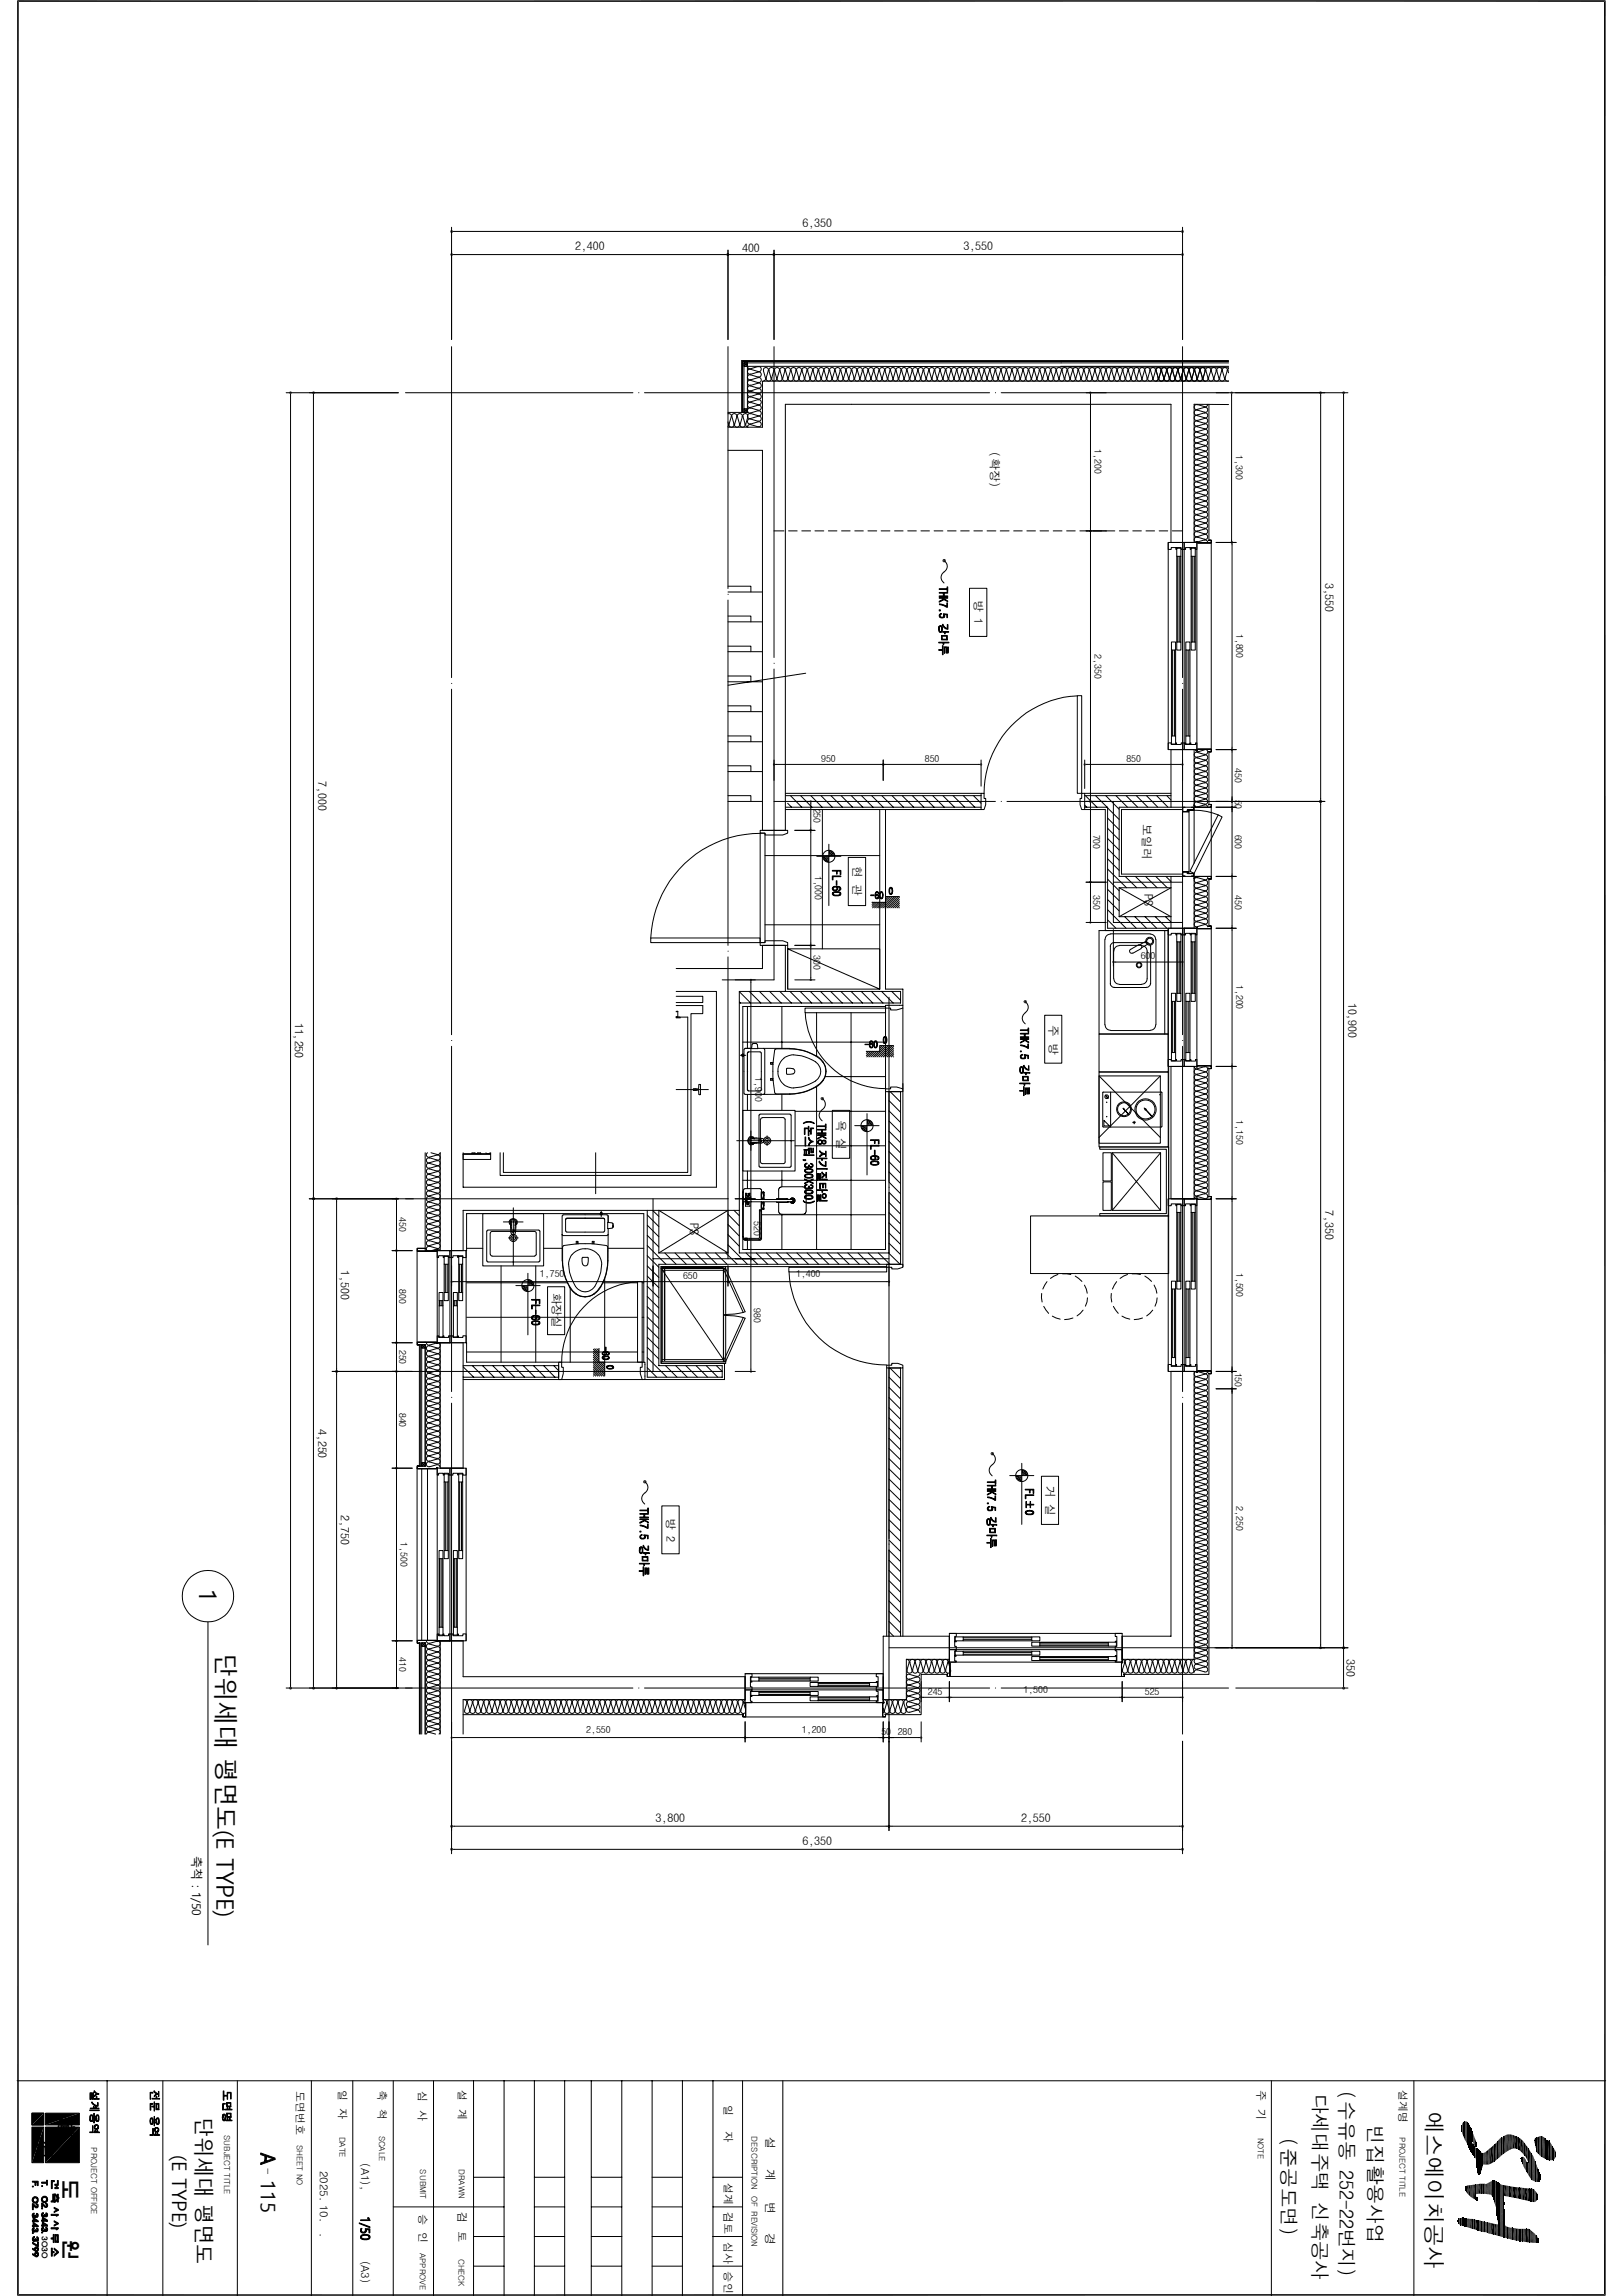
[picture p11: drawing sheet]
<svg xmlns="http://www.w3.org/2000/svg" width="297mm" height="420mm" viewBox="0 0 297 420" stroke-linecap="round" stroke-linejoin="round" font-family="sans-serif">
<defs><g id="words">
<g font-size="4.5">
<text x="10.5" y="386.9" transform="rotate(90 10.5 386.9)">道</text>
<text x="6.6" y="390.9" transform="rotate(90 6.6 390.9)">原</text>
</g>
<g font-size="4.4">
<text x="36.4" y="290.7" transform="rotate(90 36.4 290.7)">1</text>
<text x="39.6" y="302.3" transform="rotate(90 39.6 302.3)">단위세대 평면도(E TYPE)</text>
</g>
<text font-size="4.1" x="260.9" y="386.3" transform="rotate(90 260.9 386.3)">에스에이치공사</text>
<g font-size="3.7">
<text x="35.9" y="387.3" transform="rotate(90 35.9 387.3)">단위세대 평면도</text>
<text x="31.5" y="394.1" transform="rotate(90 31.5 394.1)">(E TYPE)</text>
<text x="47.7" y="398.8" transform="rotate(90 47.7 398.8)">115</text>
</g>
<g font-size="3.6">
<text x="240.2" y="382.9" transform="rotate(90 240.2 382.9)">다세대주택 신축공사</text>
<text x="245.1" y="382.5" transform="rotate(90 245.1 382.5)">(수유동 252-22번지)</text>
<text x="250.4" y="388.8" transform="rotate(90 250.4 388.8)">빈집활용사업</text>
<text x="234.5" y="391.2" transform="rotate(90 234.5 391.2)">(준공도면)</text>
<text x="11.5" y="398.8" transform="rotate(90 11.5 398.8)">도</text>
<text x="11.5" y="409.7" transform="rotate(90 11.5 409.7)">원</text>
</g>
<g font-size="2.2">
<text x="146.9" y="41.5">6,350</text>
<text x="105.2" y="45.7">2,400</text>
<text x="135.8" y="46">400</text>
<text x="176.3" y="45.7">3,550</text>
<text x="181.3" y="82.7" transform="rotate(90 181.3 82.7)">(확장)</text>
<text x="242.5" y="106.6" transform="rotate(90 242.5 106.6)">3,550</text>
<text x="178.3" y="109.8" transform="rotate(90 178.3 109.8)">방 1</text>
<text x="58.2" y="142.9" transform="rotate(90 58.2 142.9)">7,000</text>
<text x="209.1" y="150.8" transform="rotate(90 209.1 150.8)">보일러</text>
<text x="156" y="158.4" transform="rotate(90 156 158.4)">현 관</text>
<text x="209.5" y="163.5" transform="rotate(90 209.5 163.5)">PS</text>
<text x="246.7" y="183.4" transform="rotate(90 246.7 183.4)">10,900</text>
<text x="54" y="187.1" transform="rotate(90 54 187.1)">11,250</text>
<text x="192" y="187.5" transform="rotate(90 192 187.5)">주 방</text>
<text x="153.2" y="204.9" transform="rotate(90 153.2 204.9)">욕 실</text>
<text x="242.5" y="221.3" transform="rotate(90 242.5 221.3)">7,350</text>
<text x="126.3" y="223.7" transform="rotate(90 126.3 223.7)">PS</text>
<text x="62.4" y="232.4" transform="rotate(90 62.4 232.4)">1,500</text>
<text x="101" y="236.4" transform="rotate(90 101 236.4)">화장실</text>
<text x="58.2" y="261.4" transform="rotate(90 58.2 261.4)">4,250</text>
<text x="191.4" y="271.8" transform="rotate(90 191.4 271.8)">거 실</text>
<text x="62.4" y="277.2" transform="rotate(90 62.4 277.2)">2,750</text>
<text x="122" y="277.6" transform="rotate(90 122 277.6)">방 2</text>
<text x="246.4" y="303.5" transform="rotate(90 246.4 303.5)">350</text>
<text x="120" y="333.2">3,800</text>
<text x="186.9" y="333.2">2,550</text>
<text x="35.2" y="339.5" transform="rotate(90 35.2 339.5)">축척 : 1/50</text>
<text x="146.9" y="337.4">6,350</text>
<text x="140.1" y="390.9" transform="rotate(90 140.1 390.9)">설</text>
<text x="140.1" y="396.8" transform="rotate(90 140.1 396.8)">계</text>
<text x="140.1" y="402.7" transform="rotate(90 140.1 402.7)">변</text>
<text x="140.1" y="408.6" transform="rotate(90 140.1 408.6)">경</text>
</g>
<g font-size="2">
<text x="54.2" y="382.4" transform="rotate(90 54.2 382.4)">도면번호</text>
<text x="61.9" y="382.2" transform="rotate(90 61.9 382.2)">일 자</text>
<text x="69.2" y="382.4" transform="rotate(90 69.2 382.4)">축 척</text>
<text x="76.6" y="382.5" transform="rotate(90 76.6 382.5)">심 사</text>
<text x="83.9" y="382.3" transform="rotate(90 83.9 382.3)">설 계</text>
<text x="230" y="382.3" transform="rotate(90 230 382.3)">주 기</text>
<text x="256" y="382.3" transform="rotate(90 256 382.3)">설계명</text>
<text x="132.5" y="385" transform="rotate(90 132.5 385)">일</text>
<text x="132.5" y="389.8" transform="rotate(90 132.5 389.8)">자</text>
<text x="66.1" y="395.7" transform="rotate(90 66.1 395.7)">(A1),</text>
<text x="48.3" y="396.5" transform="rotate(90 48.3 396.5)">-</text>
<text x="58.5" y="397" transform="rotate(90 58.5 397)">2025. 10.</text>
<text x="132.5" y="399.2" transform="rotate(90 132.5 399.2)">설계 검토 심사 승인</text>
<text x="76.7" y="404.9" transform="rotate(90 76.7 404.9)">승 인</text>
<text x="83.9" y="404.7" transform="rotate(90 83.9 404.7)">검 토</text>
<text x="58.5" y="408.5" transform="rotate(90 58.5 408.5)">.</text>
<text x="66.1" y="413.5" transform="rotate(90 66.1 413.5)">(A3)</text>
</g>
<g font-size="1.8">
<text x="200.3" y="82.2" transform="rotate(90 200.3 82.2)">1,200</text>
<text x="226.1" y="83.3" transform="rotate(90 226.1 83.3)">1,300</text>
<text x="200.3" y="119.6" transform="rotate(90 200.3 119.6)">2,350</text>
<text x="226.2" y="115.9" transform="rotate(90 226.2 115.9)">1,800</text>
<text x="150.3" y="139.3">950</text>
<text x="169.3" y="139.3">850</text>
<text x="206.1" y="139.3">850</text>
<text x="226" y="140.5" transform="rotate(90 226 140.5)">450</text>
<text x="148.9" y="147.9" transform="rotate(90 148.9 147.9)">250</text>
<text x="226" y="146.3" transform="rotate(90 226 146.3)">50</text>
<text x="200.1" y="152.7" transform="rotate(90 200.1 152.7)">700</text>
<text x="226" y="152.7" transform="rotate(90 226 152.7)">600</text>
<text x="149.1" y="160.1" transform="rotate(90 149.1 160.1)">1,000</text>
<text x="200.1" y="163.7" transform="rotate(90 200.1 163.7)">350</text>
<text x="226" y="163.7" transform="rotate(90 226 163.7)">450</text>
<text x="148.9" y="174.8" transform="rotate(90 148.9 174.8)">300</text>
<text x="208.7" y="175.4">600</text>
<text x="226.2" y="180.1" transform="rotate(90 226.2 180.1)">1,200</text>
<text x="138.2" y="197" transform="rotate(90 138.2 197)">1,900</text>
<text x="226.2" y="204.9" transform="rotate(90 226.2 204.9)">1,150</text>
<text x="73.1" y="222.7" transform="rotate(90 73.1 222.7)">450</text>
<text x="138" y="223.4" transform="rotate(90 138 223.4)">520</text>
<text x="98.8" y="233.7">1,750</text>
<text x="125" y="233.9">650</text>
<text x="145.7" y="233.7">1,400</text>
<text x="226.2" y="232.8" transform="rotate(90 226.2 232.8)">1,500</text>
<text x="73.1" y="235.8" transform="rotate(90 73.1 235.8)">800</text>
<text x="138" y="239.2" transform="rotate(90 138 239.2)">980</text>
<text x="73.1" y="246.9" transform="rotate(90 73.1 246.9)">250</text>
<text x="226" y="251.1" transform="rotate(90 226 251.1)">150</text>
<text x="73.1" y="258.4" transform="rotate(90 73.1 258.4)">840</text>
<text x="226.2" y="275.5" transform="rotate(90 226.2 275.5)">2,250</text>
<text x="73.3" y="282.1" transform="rotate(90 73.3 282.1)">1,500</text>
<text x="73.1" y="303.2" transform="rotate(90 73.1 303.2)">410</text>
<text x="169.8" y="310">245</text>
<text x="187.3" y="309.7">1,500</text>
<text x="209.5" y="310">525</text>
<text x="107.3" y="317.1">2,550</text>
<text x="146.7" y="317.1">1,200</text>
<text x="161.3" y="317.3">50</text>
<text x="164.3" y="317.3">280</text>
</g>
<g font-size="1.5">
<text x="16.7" y="392.8" transform="rotate(90 16.7 392.8)">PROJECT OFFICE</text>
<text x="41" y="390.5" transform="rotate(90 41 390.5)">SUBJECT TITLE</text>
<text x="54.3" y="392.4" transform="rotate(90 54.3 392.4)">SHEET NO</text>
<text x="62.1" y="390.8" transform="rotate(90 62.1 390.8)">DATE</text>
<text x="69.4" y="390.7" transform="rotate(90 69.4 390.7)">SCALE</text>
<text x="137.5" y="390.8" transform="rotate(90 137.5 390.8)">DESCRIPTION</text>
<text x="230.2" y="391" transform="rotate(90 230.2 391)">NOTE</text>
<text x="256.1" y="391" transform="rotate(90 256.1 391)">PROJECT TITLE</text>
<text x="76.9" y="396.8" transform="rotate(90 76.9 396.8)">SUBMIT</text>
<text x="84" y="396.8" transform="rotate(90 84 396.8)">DRAWN</text>
<text x="137.5" y="401.7" transform="rotate(90 137.5 401.7)">OF REVISION</text>
<text x="76.8" y="412.1" transform="rotate(90 76.8 412.1)">APPROVE</text>
<text x="83.9" y="413.2" transform="rotate(90 83.9 413.2)">CHECK</text>
</g>
<text font-size="1.4" x="7.7" y="409" transform="rotate(90 7.7 409)">3030</text>
</g></defs>
<g fill="none" stroke="#000" stroke-width=".18">
<path d="M82.6 41.6v20.5M82.9 46.6h50M82.9 42.3h133.3M133.2 45.8v16.3M133.5 46.6h7.9M141.6 45.8v16.3M141.9 46.6h74.3M216.4 41.6v20.5M52.4 71.8h20.5M53.2 72.1v236.4M57.4 72.1v146.9M74.2 71.8h41.6"/>
<path d="M82.6 63.4v60.6M116.9 71.8h.1M117.9 71.8h63.2M133.2 77.2l.1 .5-.1 .3M133.2 75.7h.4a.39 .39 0 0 1 .2 .5l-.4 1.4a.45 .45 0 0 0 .5 .5 .45 .45 0 0 0 .4-.5M133.2 63.4v44.3M134.8 76.2a.45 .45 0 0 0-.4-.6 .45 .45 0 0 0-.5 .6l.4 1.4M134.8 76.2l-.3 1.4a.45 .45 0 0 0 .4 .5 .45 .45 0 0 0 .4-.5M135.8 76.2a.45 .45 0 0 0-.4-.6 .45 .45 0 0 0-.4 .6l.3 1.4M136.2 66.4l.6 .6h-.6zM136.2 74.8l.6 .6h-.6zM136.2 67l88.6 .2"/>
<path d="M136.2 74.8h.6l-.6 .6M136.2 67l.6-.6v9h-3.6M136.8 67l.2 .4h.4M136.8 76.2a.45 .45 0 0 0-.4-.6 .45 .45 0 0 0-.4 .6l.3 1.4a.45 .45 0 0 1-.4 .5 .45 .45 0 0 1-.4-.5l.3-1.4M136.9 76.2l-.5 1.5 .3 .4h.2M137.4 77.7h-.4l-.2 .4M137.4 67.6a.45 .45 0 0 0-.6 .4 .45 .45 0 0 0 .6 .4M137.4 68.6a.45 .45 0 0 0-.6 .4 .45 .45 0 0 0 .6 .4M137.4 69.6a.45 .45 0 0 0-.6 .4 .45 .45 0 0 0 .6 .4M137.4 70.6a.45 .45 0 0 0-.6 .4 .45 .45 0 0 0 .6 .5M137.4 71.6a.45 .45 0 0 0-.6 .5 .45 .45 0 0 0 .6 .4M137.4 72.6a.45 .45 0 0 0-.6 .5 .45 .45 0 0 0 .6 .4"/>
<path d="M137.4 73.7a.45 .45 0 0 0-.6 .4 .45 .45 0 0 0 .6 .4M137.4 74.7a.45 .45 0 0 0-.6 .4 .45 .45 0 0 0 .6 .4M137.4 75.7a.45 .45 0 0 0-.6 .4 .45 .45 0 0 0 .6 .4M137.4 76.7a.45 .45 0 0 0-.6 .4 .45 .45 0 0 0 .6 .4M137.4 67.6l1.3 .3M137.4 68.6l1.3 .4M137.4 69.6l1.3 .4M137.4 70.6l1.3 .4M137.4 71.6l1.3 .4M137.4 72.6l1.3 .4M137.4 73.6l1.3 .4M137.4 74.6l1.3 .4"/>
<path d="M137.4 75.6l1.3 .4M137.4 76.7l1.3 .3M137.4 77.7l1.3 .4M138.7 67.1l-1.3 .3M138.7 68.1l-1.3 .4M138.7 69.1l-1.3 .4M138.7 70.1l-1.3 .4M138.7 71.1l-1.3 .4M138.7 72.1l-1.3 .4M138.7 73.1l-1.3 .4M138.7 74.1l-1.3 .4M138.7 75.1l-1.3 .4"/>
<path d="M138.7 76.2l-1.3 .3M138.7 77.2l-1.3 .4M138.7 67.1a.45 .45 0 0 1 .6 .4 .45 .45 0 0 1-.6 .4M138.7 68.1a.45 .45 0 0 1 .6 .4 .45 .45 0 0 1-.6 .4M138.7 69.1a.45 .45 0 0 1 .6 .4 .45 .45 0 0 1-.6 .4M138.7 70.1a.45 .45 0 0 1 .6 .4 .45 .45 0 0 1-.6 .5M138.7 71.1a.45 .45 0 0 1 .6 .4 .45 .45 0 0 1-.6 .5M138.7 72.1a.45 .45 0 0 1 .6 .5 .45 .45 0 0 1-.6 .4M138.7 73.2a.45 .45 0 0 1 .6 .4 .45 .45 0 0 1-.6 .4M138.7 74.2a.45 .45 0 0 1 .6 .4 .45 .45 0 0 1-.6 .4M138.7 75.2a.45 .45 0 0 1 .6 .4 .45 .45 0 0 1-.6 .4M138.7 76.2a.45 .45 0 0 1 .6 .4 .45 .45 0 0 1-.6 .4"/>
<path d="M138.7 77.2a.45 .45 0 0 1 .6 .4 .45 .45 0 0 1-.6 .4M140.2 69.1l.4-1.3a.45 .45 0 0 0-.4-.6 .45 .45 0 0 0-.5 .6l.4 1.5-.1 .2-.3 .2M140.7 67.8l.4 1.3a.45 .45 0 0 1-.4 .6 .45 .45 0 0 1-.4-.6M140.8 67.8a.45 .45 0 0 1 .4-.6 .45 .45 0 0 1 .4 .6l-.4 1.3M141.6 63.4v56.9M141.7 67.8l.4 1.3a.45 .45 0 0 1-.4 .6 .45 .45 0 0 1-.4-.6M141.8 67.8a.45 .45 0 0 1 .4-.6 .45 .45 0 0 1 .4 .6l-.4 1.3a.46 .46 0 0 0 .5 .6 .46 .46 0 0 0 .4-.6l-.4-1.3a.45 .45 0 0 1 .5-.6 .45 .45 0 0 1 .4 .6M143.6 67.8l-.3 1.3a.45 .45 0 0 0 .4 .6 .45 .45 0 0 0 .4-.6M144.6 67.8a.45 .45 0 0 0-.4-.6 .45 .45 0 0 0-.4 .6l.3 1.3M144.7 67.8l-.4 1.3a.45 .45 0 0 0 .4 .6 .45 .45 0 0 0 .4-.6M145.6 67.8a.45 .45 0 0 0-.4-.6 .45 .45 0 0 0-.4 .6l.4 1.3M145.7 67.8l-.4 1.3a.45 .45 0 0 0 .4 .6 .45 .45 0 0 0 .4-.6"/>
<path d="M146.3 69.1a.45 .45 0 0 0 .4 .6 .45 .45 0 0 0 .5-.6M146.6 67.8a.45 .45 0 0 0-.4-.6 .45 .45 0 0 0-.4 .6l.4 1.3M146.7 67.8l-.4 1.3M146.8 67.8l.4 1.3M146.8 67.8a.45 .45 0 0 1 .4-.6 .45 .45 0 0 1 .5 .6l-.4 1.3M147.8 67.8l.4 1.3a.45 .45 0 0 1-.5 .6 .45 .45 0 0 1-.4-.6M147.8 67.8a.45 .45 0 0 1 .5-.6 .45 .45 0 0 1 .4 .6l-.4 1.3M148.8 67.8l.4 1.3a.45 .45 0 0 1-.4 .6 .45 .45 0 0 1-.5-.6M148.8 67.8a.45 .45 0 0 1 .5-.6 .45 .45 0 0 1 .4 .6l-.4 1.3M149.8 67.8l.4 1.3a.45 .45 0 0 1-.4 .6 .45 .45 0 0 1-.4-.6M149.9 67.8a.45 .45 0 0 1 .4-.6 .45 .45 0 0 1 .4 .6l-.4 1.3M151.7 67.8a.45 .45 0 0 0-.4-.6 .45 .45 0 0 0-.5 .6l.4 1.3a.45 .45 0 0 1-.4 .6 .45 .45 0 0 1-.4-.6"/>
<path d="M152.7 67.8a.45 .45 0 0 0-.4-.6 .45 .45 0 0 0-.5 .6l.4 1.3a.46 .46 0 0 1-.4 .6 .46 .46 0 0 1-.5-.6l.4-1.3M152.7 67.8l-.3 1.3a.45 .45 0 0 0 .4 .6 .45 .45 0 0 0 .4-.6M153.7 67.8a.45 .45 0 0 0-.4-.6 .45 .45 0 0 0-.4 .6l.3 1.3M153.8 67.8l-.4 1.3a.45 .45 0 0 0 .4 .6 .45 .45 0 0 0 .4-.6M154.7 67.8a.45 .45 0 0 0-.4-.6 .45 .45 0 0 0-.4 .6l.4 1.3M154.8 67.8l-.4 1.3a.45 .45 0 0 0 .4 .6 .45 .45 0 0 0 .4-.6M154.9 67.8l.4 1.3M154.9 67.8a.45 .45 0 0 1 .4-.6 .45 .45 0 0 1 .4 .6M155.4 69.1a.45 .45 0 0 0 .4 .6 .45 .45 0 0 0 .5-.6M155.8 67.8l-.4 1.3M156.8 67.8a.45 .45 0 0 0-.5-.6 .45 .45 0 0 0-.4 .6l.4 1.3M157.8 67.8a.45 .45 0 0 0-.4-.6 .45 .45 0 0 0-.5 .6l.4 1.3a.46 .46 0 0 1-.4 .6 .46 .46 0 0 1-.5-.6l.4-1.3"/>
<path d="M157.8 67.8l-.4 1.3a.45 .45 0 0 0 .5 .6 .45 .45 0 0 0 .4-.6M158.8 67.8a.45 .45 0 0 0-.4-.6 .45 .45 0 0 0-.5 .6l.4 1.3M158.8 67.8l-.3 1.3a.45 .45 0 0 0 .4 .6 .45 .45 0 0 0 .4-.6M158.9 67.8l.4 1.3M159 67.8a.45 .45 0 0 1 .4-.6 .45 .45 0 0 1 .4 .6M159.9 67.8l-.5 1.3M159.9 67.8l.4 1.3a.45 .45 0 0 1-.4 .6 .45 .45 0 0 1-.4-.6M160 67.8a.45 .45 0 0 1 .4-.6 .45 .45 0 0 1 .4 .6l-.4 1.3M161 67.8l.3 1.3a.45 .45 0 0 1-.4 .6 .45 .45 0 0 1-.4-.6M161 67.8a.45 .45 0 0 1 .4-.6 .45 .45 0 0 1 .4 .6l-.3 1.3M162 67.8l.3 1.3a.45 .45 0 0 1-.4 .6 .45 .45 0 0 1-.4-.6M162 67.8a.45 .45 0 0 1 .4-.6 .45 .45 0 0 1 .5 .6l-.4 1.3"/>
<path d="M163.8 67.8a.45 .45 0 0 0-.4-.6 .45 .45 0 0 0-.4 .6l.4 1.3a.45 .45 0 0 1-.5 .6 .45 .45 0 0 1-.4-.6M163.9 67.8l-.4 1.3a.45 .45 0 0 0 .4 .6 .45 .45 0 0 0 .4-.6M164.8 67.8a.45 .45 0 0 0-.4-.6 .45 .45 0 0 0-.4 .6l.4 1.3M164.9 67.8l-.4 1.3a.45 .45 0 0 0 .4 .6 .45 .45 0 0 0 .5-.6M165.9 67.8a.45 .45 0 0 0-.5-.6 .45 .45 0 0 0-.4 .6l.4 1.3M165.9 67.8l-.4 1.3a.45 .45 0 0 0 .4 .6 .45 .45 0 0 0 .5-.6M166.9 67.8a.45 .45 0 0 0-.4-.6 .45 .45 0 0 0-.5 .6l.4 1.3M166.9 67.8l-.4 1.3a.45 .45 0 0 0 .5 .6 .45 .45 0 0 0 .4-.6M167 67.8l.4 1.3M167 67.8a.45 .45 0 0 1 .5-.6 .45 .45 0 0 1 .4 .6M167.6 69.1a.45 .45 0 0 0 .4 .6 .45 .45 0 0 0 .4-.6M167.9 67.8l-.4 1.3"/>
<path d="M168.4 69.1l-.3-1.3a.45 .45 0 0 1 .4-.6 .45 .45 0 0 1 .4 .6l-.4 1.3M169 67.8l.4 1.3a.45 .45 0 0 1-.4 .6 .45 .45 0 0 1-.4-.6M169.1 67.8a.45 .45 0 0 1 .4-.6 .45 .45 0 0 1 .4 .6l-.4 1.3M170.1 67.8l.3 1.3a.45 .45 0 0 1-.4 .6 .45 .45 0 0 1-.4-.6M170.1 67.8a.45 .45 0 0 1 .4-.6 .45 .45 0 0 1 .4 .6l-.3 1.3M171.1 67.8l.3 1.3a.45 .45 0 0 1-.4 .6 .45 .45 0 0 1-.4-.6M171.1 67.8a.45 .45 0 0 1 .4-.6 .45 .45 0 0 1 .5 .6l-.4 1.3a.46 .46 0 0 0 .4 .6 .46 .46 0 0 0 .5-.6l-.4-1.3M172.1 67.8a.45 .45 0 0 1 .5-.6 .45 .45 0 0 1 .4 .6l-.4 1.3a.45 .45 0 0 0 .5 .6 .45 .45 0 0 0 .4-.6l-.4-1.3M173.1 67.8a.45 .45 0 0 1 .5-.6 .45 .45 0 0 1 .4 .6l-.4 1.3M174.1 67.8l.4 1.3a.45 .45 0 0 1-.4 .6 .45 .45 0 0 1-.4-.6M174.2 67.8a.45 .45 0 0 1 .4-.6 .45 .45 0 0 1 .4 .6l-.4 1.3M175.1 67.8l.4 1.3a.45 .45 0 0 1-.4 .6 .45 .45 0 0 1-.4-.6"/>
<path d="M175.2 67.8a.45 .45 0 0 1 .4-.6 .45 .45 0 0 1 .4 .6l-.4 1.3a.45 .45 0 0 0 .5 .6 .45 .45 0 0 0 .4-.6M177 67.8a.45 .45 0 0 0-.4-.6 .45 .45 0 0 0-.5 .6l.4 1.3M177 67.8l-.3 1.3a.45 .45 0 0 0 .4 .6 .45 .45 0 0 0 .4-.6M178 67.8a.45 .45 0 0 0-.4-.6 .45 .45 0 0 0-.4 .6l.3 1.3M178.1 67.8l-.4 1.3a.45 .45 0 0 0 .4 .6 .45 .45 0 0 0 .4-.6M179 67.8a.45 .45 0 0 0-.4-.6 .45 .45 0 0 0-.4 .6l.4 1.3M179.1 67.8l-.4 1.3a.45 .45 0 0 0 .4 .6 .45 .45 0 0 0 .4-.6M179.7 69.1a.45 .45 0 0 0 .4 .6 .45 .45 0 0 0 .5-.6M180 67.8a.45 .45 0 0 0-.4-.6 .45 .45 0 0 0-.4 .6l.4 1.3M180.1 67.8l-.4 1.3M180.2 67.8l.4 1.3M180.2 67.8a.45 .45 0 0 1 .4-.6 .45 .45 0 0 1 .5 .6l-.4 1.3"/>
<path d="M181.2 67.8l.4 1.3a.45 .45 0 0 1-.5 .6 .45 .45 0 0 1-.4-.6M181.2 67.8a.45 .45 0 0 1 .5-.6 .45 .45 0 0 1 .4 .6l-.4 1.3M181.7 69.1a.45 .45 0 0 0 .5 .6 .45 .45 0 0 0 .4-.6l-.4-1.3a.45 .45 0 0 1 .5-.6 .45 .45 0 0 1 .4 .6l-.4 1.3M182.2 71.8h.1M183.2 67.8l.4 1.3a.45 .45 0 0 1-.4 .6 .45 .45 0 0 1-.4-.6M183.2 71.8h63.5M183.3 67.8a.45 .45 0 0 1 .4-.6 .45 .45 0 0 1 .4 .6l-.4 1.3M185.1 67.8a.45 .45 0 0 0-.4-.6 .45 .45 0 0 0-.5 .6l.4 1.3a.45 .45 0 0 1-.4 .6 .45 .45 0 0 1-.4-.6M186.1 67.8a.45 .45 0 0 0-.4-.6 .45 .45 0 0 0-.4 .6l.3 1.3a.46 .46 0 0 1-.4 .6 .46 .46 0 0 1-.5-.6l.4-1.3M186.1 67.8l-.3 1.3a.45 .45 0 0 0 .4 .6 .45 .45 0 0 0 .4-.6M187.1 67.8a.45 .45 0 0 0-.4-.6 .45 .45 0 0 0-.4 .6l.3 1.3M187.2 67.8l-.4 1.3a.45 .45 0 0 0 .4 .6 .45 .45 0 0 0 .4-.6"/>
<path d="M187.8 69.1v.5l.4 .1M188.1 67.8a.45 .45 0 0 0-.4-.6 .45 .45 0 0 0-.4 .6l.4 1.3M188.2 67.8l-.5 1.3M189.1 67.8a.45 .45 0 0 0-.4-.6 .45 .45 0 0 0-.4 .6l.4 1.5-.1 .2-.3 .2M189.2 67.8l-.4 1.3a.45 .45 0 0 0 .4 .6 .45 .45 0 0 0 .5-.6M190.7 69.1a.45 .45 0 0 1-.5 .6 .45 .45 0 0 1-.4-.6l.4-1.3a.46 .46 0 0 0-.4-.6 .46 .46 0 0 0-.5 .6l.4 1.3M191.2 67.8a.45 .45 0 0 0-.4-.6 .45 .45 0 0 0-.5 .6l.4 1.3M191.2 67.8l-.4 1.3a.45 .45 0 0 0 .5 .6 .45 .45 0 0 0 .4-.6M191.9 69.1a.45 .45 0 0 0 .4 .6 .45 .45 0 0 0 .4-.6M192.2 67.8a.45 .45 0 0 0-.4-.6 .45 .45 0 0 0-.5 .6l.4 1.3M192.2 67.8l-.4 1.3M192.3 67.8l.4 1.3"/>
<path d="M192.4 67.8a.45 .45 0 0 1 .4-.6 .45 .45 0 0 1 .4 .6M193.3 67.8l-.5 1.3M193.3 67.8l.4 1.3a.45 .45 0 0 1-.4 .6 .45 .45 0 0 1-.4-.6M193.4 67.8a.45 .45 0 0 1 .4-.6 .45 .45 0 0 1 .4 .6l-.4 1.3M194.1 67h30.7M194.4 67.8l.3 1.3a.45 .45 0 0 1-.4 .6 .45 .45 0 0 1-.4-.6M194.4 67.8a.45 .45 0 0 1 .4-.6 .45 .45 0 0 1 .4 .6l-.3 1.3M195.4 67.8l.3 1.3a.45 .45 0 0 1-.4 .6 .45 .45 0 0 1-.4-.6M195.4 67.8a.45 .45 0 0 1 .4-.6 .45 .45 0 0 1 .5 .6l-.4 1.3M197.2 67.8a.45 .45 0 0 0-.4-.6 .45 .45 0 0 0-.4 .6l.4 1.3a.45 .45 0 0 1-.5 .6 .45 .45 0 0 1-.4-.6M197.3 67.8l-.4 1.3a.45 .45 0 0 0 .4 .6 .45 .45 0 0 0 .4-.6M198.2 67.8a.45 .45 0 0 0-.4-.6 .45 .45 0 0 0-.4 .6l.4 1.3"/>
<path d="M198.3 67.8l-.4 1.3a.45 .45 0 0 0 .4 .6 .45 .45 0 0 0 .5-.6M199.3 67.8a.45 .45 0 0 0-.5-.6 .45 .45 0 0 0-.4 .6l.4 1.3M199.6 72.1v24.8M200.3 67.8a.45 .45 0 0 0-.4-.6 .45 .45 0 0 0-.5 .6l.4 1.3a.46 .46 0 0 1-.4 .6 .46 .46 0 0 1-.5-.6l.4-1.3M200.3 67.8l-.4 1.3a.45 .45 0 0 0 .5 .6 .45 .45 0 0 0 .4-.6M200.4 67.8l.4 1.3M200.4 67.8a.45 .45 0 0 1 .5-.6 .45 .45 0 0 1 .4 .6M201.3 67.8l-.3 1.3a.45 .45 0 0 0 .4 .6 .45 .45 0 0 0 .4-.6l-.4-1.3M201.5 67.8a.45 .45 0 0 1 .4-.6 .45 .45 0 0 1 .4 .6l-.4 1.3M202.4 67.8l.4 1.3a.45 .45 0 0 1-.4 .6 .45 .45 0 0 1-.4-.6M202.5 67.8a.45 .45 0 0 1 .4-.6 .45 .45 0 0 1 .4 .6l-.4 1.3M203.5 67.8l.3 1.3a.45 .45 0 0 1-.4 .6 .45 .45 0 0 1-.4-.6"/>
<path d="M203.5 67.8a.45 .45 0 0 1 .4-.6 .45 .45 0 0 1 .4 .6l-.3 1.3M204 69.1a.45 .45 0 0 0 .4 .6 .45 .45 0 0 0 .5-.6M204.5 67.8l.4 1.3M204.5 67.8a.45 .45 0 0 1 .4-.6 .45 .45 0 0 1 .5 .6M205.4 67.8l-.4 1.3M205.5 67.8l.4 1.3a.45 .45 0 0 1-.5 .6 .45 .45 0 0 1-.4-.6M205.5 67.8a.45 .45 0 0 1 .5-.6 .45 .45 0 0 1 .4 .6l-.4 1.3M206.5 67.8l.4 1.3a.45 .45 0 0 1-.4 .6 .45 .45 0 0 1-.5-.6M206.5 67.8a.45 .45 0 0 1 .5-.6 .45 .45 0 0 1 .4 .6l-.4 1.3M207.5 67.8l.4 1.3a.45 .45 0 0 1-.4 .6 .45 .45 0 0 1-.4-.6M207.6 67.8a.45 .45 0 0 1 .4-.6 .45 .45 0 0 1 .4 .6l-.4 1.3M208.5 67.8l.4 1.3a.45 .45 0 0 1-.4 .6 .45 .45 0 0 1-.4-.6"/>
<path d="M208.6 67.8a.45 .45 0 0 1 .4-.6 .45 .45 0 0 1 .4 .6l-.4 1.3a.45 .45 0 0 0 .5 .6 .45 .45 0 0 0 .4-.6M210.4 67.8a.45 .45 0 0 0-.4-.6 .45 .45 0 0 0-.4 .6l.3 1.3M210.4 67.8l-.3 1.3a.45 .45 0 0 0 .4 .6 .45 .45 0 0 0 .4-.6M211.4 67.8a.45 .45 0 0 0-.4-.6 .45 .45 0 0 0-.4 .6l.3 1.3M211.5 67.8l-.4 1.3a.45 .45 0 0 0 .4 .6 .45 .45 0 0 0 .4-.6v.4l-.4 .2M212.4 67.8a.45 .45 0 0 0-.4-.6 .45 .45 0 0 0-.4 .6l.4 1.3M212.5 67.8l-.4 1.3a.45 .45 0 0 0 .4 .6 .45 .45 0 0 0 .4-.6M212.6 67.8l.4 1.3M212.6 67.8a.45 .45 0 0 1 .4-.6 .45 .45 0 0 1 .4 .6M213.5 67.8l-.4 1.3M213.6 67.8l.4 1.3a.45 .45 0 0 1-.5 .6 .45 .45 0 0 1-.4-.6M213.6 67.8a.45 .45 0 0 1 .4-.6 .45 .45 0 0 1 .5 .6l-.4 1.3"/>
<path d="M214.6 67.8l.4 1.3a.45 .45 0 0 1-.5 .6 .45 .45 0 0 1-.4-.6M214.6 67.8a.45 .45 0 0 1 .5-.6 .45 .45 0 0 1 .4 .6l-.4 1.3a.45 .45 0 0 0 .5 .6 .45 .45 0 0 0 .4-.6l-.4-1.3M215.6 67.8a.45 .45 0 0 1 .5-.6 .45 .45 0 0 1 .4 .6l-.4 1.3M216.4 63.4v60.6M216.6 67.8l.4 1.3a.45 .45 0 0 1-.4 .6 .45 .45 0 0 1-.4-.6M216.7 67.8a.45 .45 0 0 1 .4-.6 .45 .45 0 0 1 .4 .6l-.4 1.3M217.2 69.1a.45 .45 0 0 0 .4 .6 .45 .45 0 0 0 .4-.6l-.4-1.3a.46 .46 0 0 1 .5-.6 .46 .46 0 0 1 .4 .6l-.4 1.3a.45 .45 0 0 0 .5 .6 .45 .45 0 0 0 .4-.6M219.1 80l1.3-.4a.45 .45 0 0 1 .6 .4 .45 .45 0 0 1-.6 .4M219.1 79l1.3-.4a.45 .45 0 0 1 .6 .4 .45 .45 0 0 1-.6 .4M219.1 77.9l1.3-.3a.45 .45 0 0 1 .6 .4 .45 .45 0 0 1-.6 .4M219.1 76.9l1.3-.4a.45 .45 0 0 1 .6 .5 .45 .45 0 0 1-.6 .4M219.1 75.1a.45 .45 0 0 0-.6 .4 .45 .45 0 0 0 .6 .4l1.3-.4"/>
<path d="M219.1 74a.45 .45 0 0 0-.6 .5 .45 .45 0 0 0 .6 .4l1.3-.4a.45 .45 0 0 1 .6 .5 .45 .45 0 0 1-.6 .4l-1.3-.4M219.5 67.8a.45 .45 0 0 0-.4-.6 .45 .45 0 0 0-.4 .6l.3 1.3M219.5 67.8l-.3 1.3a.45 .45 0 0 0 .4 .6 .45 .45 0 0 0 .4-.6M220.2 69.1v.5l.4 .1M220.2 69.1a.45 .45 0 0 0 .4 .6 .45 .45 0 0 0 .4-.6M220.4 75.6a.45 .45 0 0 1 .6 .4 .45 .45 0 0 1-.6 .4l-1.3-.4a.45 .45 0 0 0-.6 .5 .45 .45 0 0 0 .6 .4M220.4 79.5l-1.3-.4a.45 .45 0 0 0-.6 .4 .45 .45 0 0 0 .6 .4M220.4 78.4l-1.3-.3a.45 .45 0 0 0-.6 .4 .45 .45 0 0 0 .6 .4M220.4 77.4l-1.3-.4a.45 .45 0 0 0-.6 .5 .45 .45 0 0 0 .6 .4M220.5 67.8a.45 .45 0 0 0-.4-.6 .45 .45 0 0 0-.4 .6l.3 1.3M220.6 67.8l-.4 1.3M221 74l-.1 .2-.3 .2-1.5-.4"/>
<path d="M221.2 69.1a.45 .45 0 0 0 .4 .6 .45 .45 0 0 0 .4-.6M221.2 74v24.8M221.5 67.8a.45 .45 0 0 0-.4-.6 .45 .45 0 0 0-.4 .6l.4 1.3M221.6 67.8l-.5 1.3M221.7 67.8l.4 1.3M221.7 67.8a.45 .45 0 0 1 .4-.6 .45 .45 0 0 1 .4 .6M222.6 67.8l-.4 1.3M222.7 67.8l.4 1.3a.45 .45 0 0 1-.5 .6 .45 .45 0 0 1-.4-.6M222.7 67.8a.45 .45 0 0 1 .4-.6 .45 .45 0 0 1 .5 .6l-.4 1.3M223.7 67.8l.4 1.3a.45 .45 0 0 1-.5 .6 .45 .45 0 0 1-.4-.6M223.7 67.8a.45 .45 0 0 1 .5-.6 .45 .45 0 0 1 .4 .6l-.4 1.3M224.2 69.1a.43 .43 0 0 0 .1 .5 .43 .43 0 0 0 .5 .1"/>
<path d="M224.8 66.4h-88.7v9M224.8 66h-89.1v9.4M224.8 66.1h-88.9v9.3M224.8 69.7h-85.3v8.4h-6.3M224.8 67.4l-.1 .2 .1 .6M224.8 74h-6.3v25.2h-4.2v-25.2h-70.6v77.9h-4.2v-69.5h-6.3M225.4 72.1v26.9M241.7 72.1v74.2M245.9 72.1v229.1M141.6 97.1h1.9M144.3 97.1h1.6M146.7 97.1h1.6"/>
<path d="M149.1 97.1h1.6M151.6 97.1h1.6M154 97.1h1.6M156.4 97.1h1.6M158.8 97.1h1.6M161.2 97.1h1.7M163.7 97.1h1.6M166.1 97.1h1.6M168.5 97.1h1.6M170.9 97.1h1.7M173.4 97.1h1.6M175.8 97.1h1.6"/>
<path d="M178.2 97.1h1.6M180.6 97.1h1.6M183 97.1h1.7M185.5 97.1h1.6M187.9 97.1h1.6M190.3 97.1h1.6M192.7 97.1h1.7M195.2 97.1h1.6M197.6 97.1h6.4M199.6 97.3v49.1M204.9 97.1h1.6M207.3 97.1h1.6"/>
<path d="M209.7 97.1h1.6M212.1 97.1h1.6M213.8 99.2h2.9v1.3h-.5v-.3h-.9v.3h-.1v-.3h-.9v.3h-.5zM213.8 99.2v37.9M214.5 97.1h1.9M216.7 99.2v1.3h.3v-.3h.8v.3h.1v-.3h.9v.3h.2v-1.3h-2.3h2.3v37.9M218.9 99.1h.3v.2h2.5v-.5l-.6 .1 .6-.1v.5h-2.6v-.2zM219 99.2h.1M219.1 98.2l1.3-.4a.45 .45 0 0 1 .6 .4 .45 .45 0 0 1-.6 .4l-1.3-.3M219.1 97.2l1.3-.4a.45 .45 0 0 1 .6 .4 .45 .45 0 0 1-.6 .4M219.1 96.1l1.3-.3a.46 .46 0 0 1 .6 .4 .46 .46 0 0 1-.6 .4l-1.3-.3a.45 .45 0 0 0-.6 .4 .45 .45 0 0 0 .6 .4M219.1 95.1l1.3-.4a.45 .45 0 0 1 .6 .5 .45 .45 0 0 1-.6 .4"/>
<path d="M219.1 94.1l1.3-.4a.45 .45 0 0 1 .6 .4 .45 .45 0 0 1-.6 .5M219.1 88.1l1.3-.4a.45 .45 0 0 1 .6 .4 .45 .45 0 0 1-.6 .4M219.1 86l1.3-.4a.45 .45 0 0 1 .6 .5 .45 .45 0 0 1-.6 .4M219.1 97.2l1.3 .5M219.1 89.2l1.3 .4M219.1 80.1l1.3 .4M219.1 98.3a.45 .45 0 0 0-.6 .4 .45 .45 0 0 0 .6 .4l1.3-.3M219.1 97.3a.45 .45 0 0 0-.6 .4 .45 .45 0 0 0 .6 .4M219.1 92.2a.45 .45 0 0 0-.6 .5 .45 .45 0 0 0 .6 .4l1.3-.4M219.1 91.2a.45 .45 0 0 0-.6 .5 .45 .45 0 0 0 .6 .4l1.3-.4M219.1 90.2a.45 .45 0 0 0-.6 .4 .45 .45 0 0 0 .6 .5l1.3-.4M219.1 89.2a.45 .45 0 0 0-.6 .4 .45 .45 0 0 0 .6 .4l1.3-.3"/>
<path d="M219.1 84.2a.45 .45 0 0 0-.6 .4 .45 .45 0 0 0 .6 .4l1.3-.4a.45 .45 0 0 1 .6 .4 .45 .45 0 0 1-.6 .5M219.1 83.1a.45 .45 0 0 0-.6 .5 .45 .45 0 0 0 .6 .4l1.3-.4M219.1 82.1a.45 .45 0 0 0-.6 .4 .45 .45 0 0 0 .6 .5l1.3-.4M219.1 81.1a.45 .45 0 0 0-.6 .4 .45 .45 0 0 0 .6 .5l1.3-.4M219.1 80.1a.45 .45 0 0 0-.6 .4 .45 .45 0 0 0 .6 .4M220.4 92.8a.45 .45 0 0 1 .6 .4 .45 .45 0 0 1-.6 .4l-1.3-.4a.45 .45 0 0 0-.6 .4 .45 .45 0 0 0 .6 .5M220.4 91.7a.45 .45 0 0 1 .6 .5 .45 .45 0 0 1-.6 .4l-1.3-.4M220.4 90.7a.45 .45 0 0 1 .6 .4 .45 .45 0 0 1-.6 .5l-1.3-.4M220.4 89.7a.45 .45 0 0 1 .6 .4 .45 .45 0 0 1-.6 .5l-1.3-.4M220.4 88.7a.45 .45 0 0 1 .6 .4 .45 .45 0 0 1-.6 .4M220.4 83.7a.45 .45 0 0 1 .6 .4 .45 .45 0 0 1-.6 .4l-1.3-.4M220.4 82.6a.45 .45 0 0 1 .6 .5 .45 .45 0 0 1-.6 .4l-1.3-.4"/>
<path d="M220.4 81.6a.45 .45 0 0 1 .6 .4 .45 .45 0 0 1-.6 .5l-1.3-.4M220.4 80.6a.45 .45 0 0 1 .6 .4 .45 .45 0 0 1-.6 .4l-1.3-.3M220.4 98.8h.4l.2 .4M220.4 95.6l-1.3-.4a.45 .45 0 0 0-.6 .5 .45 .45 0 0 0 .6 .4M220.4 94.6l-1.3-.4a.45 .45 0 0 0-.6 .5 .45 .45 0 0 0 .6 .4M220.4 88.6l-1.3-.4a.45 .45 0 0 0-.6 .4 .45 .45 0 0 0 .6 .4M220.4 87.5l-1.3-.3a.45 .45 0 0 0-.6 .4 .45 .45 0 0 0 .6 .4M220.4 86.5l-1.3-.4a.46 .46 0 0 0-.6 .5 .46 .46 0 0 0 .6 .4l1.3-.3a.45 .45 0 0 1 .6 .4 .45 .45 0 0 1-.6 .4M220.4 85.5l-1.3-.4a.45 .45 0 0 0-.6 .5 .45 .45 0 0 0 .6 .4M220.4 88.6l-1.3 .5M220.4 80.6l-1.3 .4M221.7 99.3v37.7"/>
<path d="M222.5 99.2h3.7M225.5 99.4v37.5M133.2 109.8v63.1M133.2 108.7h.1M133.2 119.2h6.3M133.2 113.7h6.3M133.2 108.3h6.3M133.2 107.2h4.2v1.1M133.2 112.7h4.2v1M133.2 118.2h4.2v1M172.8 104.6a1.21 1.21 0 0 0 0 2M172.8 102.6a1.21 1.21 0 0 1 0 2"/>
<path d="M177.4 107.6h3.2v8.8h-3.2zM214.4 117.4h.7v1.5h-.7zM214.4 118.9v15.7M214.6 118.9v15.7M214.9 118.9v15.7M215.1 118.9v15.7M215.3 117.4h.8v1.5h-.8zM215.3 100.3h.8v1.5h-.8zM215.3 101.8v15.6M215.6 101.8v15.6M215.9 101.8v15.6M216.1 101.8v15.6"/>
<path d="M216.7 100.5v35.4M217 117.4h.8v1.5h-.8zM217 118.9v15.7M217.2 118.9v15.7M217.6 118.9v15.7M217.8 118.9v15.7M218 101.8v15.6M218 117.4h.7v1.5h-.7zM218 100.3h.7v1.5h-.7zM218.2 101.8v15.6M218.5 101.8v15.6M218.7 101.8v15.6"/>
<path d="M82.6 125h.1M82.6 126.1v63.2M133.2 129.1h4.2v1.1M133.2 134.6h4.2v1.1M133.2 123.7h4.2v1M133.2 135.7h6.3M133.2 130.2h6.3M133.2 124.7h6.3M141.6 122.4v56.8h-9.4M141.6 121.3h.1M141.9 139.8h19.5M147.4 123.1l-14.2 2.2"/>
<path d="M161.6 139v3.7M161.8 139.8h17.5M179.5 139v4.8M197.1 127.3a17.9 17.9 0 0 0-17 17.9M197.1 127.3h.9v17.8h-.9zM198.5 139v5.2M198.7 139.8h17.5M213.8 135.9h.5v.3h.9v-.3h.1v.3h.9v-.3h.5v1.2h-2.9zM214.4 134.6h.7v1.5h-.7zM216.4 126.1v63.2M216.4 125h.1M216.7 135.9h.3v.3h.8v-.3h.1v.3h.9v-.3h.2v1.2h-2.3z"/>
<path d="M217 134.6h.8v1.5h-.8zM218.7 137.1l.4 .4h.2M219.1 139.5l1.3-.4a.45 .45 0 0 1 .6 .5 .45 .45 0 0 1-.6 .4M219.1 138.5l1.3-.4a.45 .45 0 0 1 .6 .5 .45 .45 0 0 1-.6 .4M219.1 139.6l1.3 .4M219.1 139.7a.45 .45 0 0 0-.6 .4 .45 .45 0 0 0 .6 .4M219.1 137h2.6v.5h-.6h.6v-.5h-2.5v.2h-.3h.2zM220.4 139l-1.3-.4a.45 .45 0 0 0-.6 .5 .45 .45 0 0 0 .6 .4M220.4 138l-1.3-.4a.45 .45 0 0 0-.6 .4 .45 .45 0 0 0 .6 .5M220.6 137.1l-1.3 .4M220.8 137.1a.46 .46 0 0 1 .2 .6 .46 .46 0 0 1-.6 .3M221.2 137.5v9.7"/>
<path d="M222.5 137.1h3.7M225.5 137.3v9.1M133.2 145.5h4.2v1.1M133.2 140.1h4.2v1M133.2 146.6h6.3M133.2 141.1h6.3M139.1 152.4h.9v20h-.9zM139.1 152.4a20 20 0 0 0-20 19.2M139.1 151.9h5v.5l-.8 .3h-3.3v-.3h-.9zM140 156.5h21M141.6 146.6h40.6M143.7 145.5h35.8"/>
<path d="M143.7 145.1h35.8M143.7 147.7h35.8M143.7 148.1h35.8M144.1 146.9l.8 .8M144.7 145.5l2 2.2M145.5 151.9h3.6M146.5 145.5l2.1 2.2M148.4 146.8v4.9M148.4 152.1v20.6M148.4 145.5l2.1 2.2M149.5 156.6h4.4M150.2 145.5l2.1 2.2"/>
<path d="M150.5 148.1v25.5M151.7 154.4v2.2M151.7 156.7v9M152.1 145.5l2.1 2.2M153.9 145.5l2.1 2.2M155.2 156.8h3.2v8.9h-3.2zM155.8 145.5l2.1 2.2M157.6 145.5l2.2 2.2M159.5 145.5l2.1 2.2M161 148.1v32.8l-16.9-7.3h16.9v7.3h-16.9v-7.3M161.4 145.5l2.1 2.2M162.1 148.1v32.8h3.1v3"/>
<path d="M163.2 145.5l2.2 2.2M165.1 145.5l2.1 2.2M167 145.5l2.1 2.2M168.8 145.5l2.1 2.2M170.7 145.5l2.1 2.2M172.6 145.5l2.1 2.2M174.4 145.5l2.1 2.2M176.3 145.5l2.1 2.2M178.1 145.5l1.4 1.4M179.5 145.5v-.4h.6v.9h.3v1.2l-.3 .9h-.6v-.4M179.5 145.5v2.2M183.2 146.6h.1"/>
<path d="M184.3 146.6h58.1M198.5 145.5h15.8M198.5 145.1h15.8M198.5 145.5v2.2M198.5 145.5v-.4h-.5v.9h-.3v1.2l.3 .9h.5v-.4M198.5 147.3l.4 .4M198.5 147.7h4.2v22.1h15.8v-10h-1.2M198.5 148.1h3.8v22.1M198.6 145.5l2.1 2.2M199.6 146.8v14.4M200.5 145.5l2.1 2.2M202.4 145.5l2.4 2.5"/>
<path d="M202.7 147.8l2.1 2.1M202.7 149.6l2.1 2.2M202.7 151.5l2.1 2.1M202.7 153.4l2.1 2.1M202.7 155.2l2.1 2.2M202.7 157.1l2.1 2.1M202.7 159l3.5 3.4M203.8 146.6v22.1h12.6M204.2 145.5l2.1 2.2M206.1 145.5l2.1 2.2M207.9 145.5l2.2 2.2M209.8 145.5l2.1 2.2"/>
<path d="M211.7 145.5l2 2.2M213.5 145.5l.8 .8M214.3 147.7v-10.6h4.2v20.8M216.4 148.1h-11.2v11.8h11.2M216.5 148.5h1.1M216.5 159.5h1.1M216.5 147.7v.7M216.8 147.7h-.3M217.3 148.2v.2M217.3 159.6v.2M217.3 148.1h1.2M217.3 148.2h.1"/>
<path d="M217.3 148.2a12.9 12.9 0 0 1 5.6 .9M217.3 148.4h.1M217.5 148.4v.1M217.5 159.5v.1M217.6 148.4h-.3M217.6 159.6h-.3v.2h1.2M217.6 148.4l-.3 .1M217.6 159.5h-1.1v.7l.3 .1M217.6 148.5v11M218.1 147.7h.4M218.5 147.7l-.1 .4M218.5 148.2h.1"/>
<path d="M218.5 159.9l-.1 .3M218.5 147.2v.2h.2v.3h3v-.5h-.6h.6v.5h-3v-.3h-.2zM218.5 147.7h-13.7v12.6h13.7M219.1 147.6l1.5-.4 .3 .2 .1 .3M219.1 146.6l1.3-.4a.46 .46 0 0 1 .6 .5 .46 .46 0 0 1-.6 .4l-1.3-.4a.45 .45 0 0 0-.6 .5 .45 .45 0 0 0 .6 .4M219.1 145.6l1.3-.4a.45 .45 0 0 1 .6 .4 .45 .45 0 0 1-.6 .4M219.1 140.6l1.3 .5M219.1 142.7a.45 .45 0 0 0-.6 .4 .45 .45 0 0 0 .6 .5l1.3-.4M219.1 141.7a.45 .45 0 0 0-.6 .4 .45 .45 0 0 0 .6 .4l1.3-.3M219.1 140.7a.45 .45 0 0 0-.6 .4 .45 .45 0 0 0 .6 .4l1.3-.4M220.4 144.2a.45 .45 0 0 1 .6 .5 .45 .45 0 0 1-.6 .4l-1.3-.4a.45 .45 0 0 0-.6 .4 .45 .45 0 0 0 .6 .4M220.4 143.2a.45 .45 0 0 1 .6 .4 .45 .45 0 0 1-.6 .5l-1.3-.4a.45 .45 0 0 0-.6 .4 .45 .45 0 0 0 .6 .5l1.3-.4"/>
<path d="M220.4 142.2a.45 .45 0 0 1 .6 .4 .45 .45 0 0 1-.6 .4l-1.3-.3M220.4 141.2a.45 .45 0 0 1 .6 .4 .45 .45 0 0 1-.6 .4l-1.3-.4M220.4 140.2a.45 .45 0 0 1 .6 .4 .45 .45 0 0 1-.6 .4M220.4 146.1l-1.3-.4a.45 .45 0 0 0-.6 .4 .45 .45 0 0 0 .6 .5M220.4 140.1l-1.3 .4M221.2 147.7h.1M221.7 147.7v12.6M222.5 147.7h3.7M222.9 149.1l.7 .3-5.1 10.4-.7-.4zM225.5 146.6v1.1M225.5 147.9v12.2M241.7 146.9v154.3"/>
<path d="M119.1 171.6h20v.8h-20zM133.2 175v55.3M133.2 174h.1M137.4 179.5v39.6M139.1 172.4h.9v-.3h3.3l.8 .3v.5h-5zM140 169.2h21M143.7 172.9h-4.2v4.3h-15.8M143.7 172.9v8.5M144.1 172.9v8M145.5 172.9h3.6M145.5 179.2h3.6M148.4 173.1v5.9"/>
<path d="M160 165.1l-.4 .3M160.4 165.1l-.8 .7M160.7 165.1l-1 1M161.1 165.1l-1 1M161.5 165.1l-1.1 1M161.8 165.1l-1 1M162.1 164v.1M162.5 164l-.4 .5M162.9 164l-.8 .8M163.3 164l-2.1 2.1M163.7 164l-2.2 2.1M164 164l-2.1 2.1"/>
<path d="M164.4 164l-2.1 2.1M164.6 164h-2.5v1.1h-2.5M164.6 164.2l-2 1.9M164.6 164.5l-1.6 1.6M164.6 164.9l-1.2 1.2M164.6 165.3l-.8 .8M164.6 165.7l-.4 .4M164.6 166l-.1 .1M198.8 161.4h3.6M198.8 168.7h3.6M199.6 161.6v6.9M202.2 171.9v15.6"/>
<path d="M202.7 160.8l2.1 2.1M202.7 162.7l2.1 2.1M202.7 164.5l2.1 2.1M202.7 166.4l3.4 3.4M202.7 168.3l1.5 1.5M203.2 173.1v6.9M203.2 179.9l.1 .4 .2 .2 .4 .1M203.2 170.9a1.01 1.01 0 0 0-1 1M203.2 170.8h7.3M203.8 161.4h12.6M203.8 170.1v8.9M203.8 172.4h6"/>
<path d="M203.8 179a1.01 1.01 0 0 0 1.1 1M203.9 172.4l-.5 .2-.2 .5M204 176h12.2M204.8 162.4l9.5 5.3h-9.5M204.8 162.4v5.3M204.8 162.4h9.5l-9.5 5.3M204.9 173a1.01 1.01 0 0 0-1.1 1M204.9 172.9h4M205.8 167.7l2.1 2.1M205.9 160.3l2.1 2.1M207.7 167.7l2.1 2.1M207.8 160.3l2.1 2.1"/>
<path d="M208.4 172.8l-1.5 .9a.39 .39 0 0 0-.1 .5 .39 .39 0 0 0 .5 .1M208.4 172.8a.39 .39 0 0 1 .5 .2 .39 .39 0 0 1-.1 .5M208.8 173.5l-1.5 .9M208.9 173a1.01 1.01 0 0 1 1 1v5a1.01 1.01 0 0 1-1 1M209.6 167.7l2.1 2.1M209.6 160.3l2.2 2.1M209.8 172.4l.5 .2 .2 .5M209.8 172.1l-1.1 .7M209.8 172.1v.3M210.1 172.7l-1.1 .6M210.5 170.9a1.01 1.01 0 0 1 1 1M210.5 179.9l-.1 .4-.2 .2-.4 .1"/>
<path d="M210.6 173.1v6.9M211.4 167.7l2.1 2.1M211.5 160.3l2.1 2.1M211.5 171.9v15.6M213.1 170.2v18.9M213.3 167.7l1 1M213.4 160.3l.9 .9M213.8 169.8h2.9v1.2h-.5v-.3h-.9v.3h-.1v-.3h-.9v.3h-.5zM213.8 169.8v25.3M213.8 170.2h-12.7v18.9h12.7M214.3 160.3v9.5M215.3 170.8h.8v1.5h-.8z"/>
<path d="M215.3 172.3v9.4M215.6 172.3v9.4M215.9 172.3v9.4M216.1 172.3v9.4M216.5 160.3h.1M216.7 169.8v1.2h.3v-.3h.8v.3h.1v-.3h.9v.3h.2v-1.2h-2.3h2.3v25.3M216.7 171v22.8M218 172.3v9.4M218 170.8h.7v1.5h-.7zM218.2 172.3v9.4M218.5 160.2l-.4 .1M218.5 160.3h.1"/>
<path d="M218.5 160.5h.2v-.2h3v.5l-.6-.1 .6 .1v-.5h-3v.2h-.2v.2zM218.5 172.3v9.4M218.7 172.3v9.4M218.9 169.7h.3v.2h2.5v-.5l-.6 .1 .6-.1v.5h-2.6v-.2zM219 169.8h.1M219.1 163.4l1.3-.3a.45 .45 0 0 1 .6 .4 .45 .45 0 0 1-.6 .4M219.1 164.5l1.3-.4a.45 .45 0 0 1 .6 .4 .45 .45 0 0 1-.6 .4M219.1 165.5l1.3-.4a.45 .45 0 0 1 .6 .4 .45 .45 0 0 1-.6 .4M219.1 165.6l1.3 .4M219.1 160.6a.45 .45 0 0 0-.6 .4 .45 .45 0 0 0 .6 .4l1.3-.4M219.1 165.6a.45 .45 0 0 0-.6 .4 .45 .45 0 0 0 .6 .5M219.1 166.6a.45 .45 0 0 0-.6 .4 .45 .45 0 0 0 .6 .5l1.3-.4"/>
<path d="M219.1 167.6a.45 .45 0 0 0-.6 .5 .45 .45 0 0 0 .6 .4l1.3-.4M219.5 160.3l-.5 .1h-.3M220.4 161.1a.45 .45 0 0 1 .6 .4 .45 .45 0 0 1-.6 .4l-1.3-.4a.45 .45 0 0 0-.6 .5 .45 .45 0 0 0 .6 .4l1.3-.3a.45 .45 0 0 1 .6 .4 .45 .45 0 0 1-.6 .4M220.4 166.1a.45 .45 0 0 1 .6 .4 .45 .45 0 0 1-.6 .5l-1.3-.4M220.4 167.1a.45 .45 0 0 1 .6 .5 .45 .45 0 0 1-.6 .4l-1.3-.4M220.4 168.1a.45 .45 0 0 1 .6 .5 .45 .45 0 0 1-.6 .4l-1.3-.4a.46 .46 0 0 0-.6 .5 .46 .46 0 0 0 .6 .4l1.5-.4 .3 .2 .1 .2M220.4 162.9l-1.3-.3a.45 .45 0 0 0-.6 .4 .45 .45 0 0 0 .6 .4M220.4 164l-1.3-.4a.45 .45 0 0 0-.6 .4 .45 .45 0 0 0 .6 .4M220.4 165l-1.3-.4a.45 .45 0 0 0-.6 .4 .45 .45 0 0 0 .6 .4M220.4 166.1l-1.3 .4M221 160.3v.4a.39 .39 0 0 1-.6 .2l-1.3-.4M221.2 160.7v8.8"/>
<path d="M221.2 160.3h.1M221.7 169.9v25.2M222.5 160.3h3.7M222.5 169.8h3.7M225.5 160.5v9.1M225.5 170v24.9M82.6 190.3h.1M82.6 191.4v63.2M123.7 186l.8 .1v.1h-.8M123.7 182.2h4.9v1.2h-4.9M123.7 183.9h4.9v1.5h-2.2v29.6h-34.9v-4.1M123.7 181.4h7.4v35.8h-46.3v-6.3"/>
<path d="M123.7 185h.3M123.7 199.3h5.9M124 185v1.1h-.3h2.2v28.4h-33.8v-3.6M124 185l-.3 .1M127.7 199.4l.2 .8M127.7 199.2l-.8-.1v.4l.8-.1M127.9 198.4l-.2 .8M127.9 198.4h.3v1.8h-.3M135.3 181.4l2.1 2.1M135.3 183.3l.2 .2M135.3 183.5h29.5v-2.1h-29.5v47.8h27.4M135.5 193h1"/>
<path d="M135.9 190.6h26.2M135.9 192.9h-.2v.3h.2M135.9 192.8h.1M136 192.8l-.1 .5M136 193.1h.1M136 193h.1M136.1 192v8M136.2 200l.2 .2M136.4 191.8l-.2 .2M136.4 191.8h1.1M136.8 184.1v7.7M136.8 192.6v6.7z"/>
<path d="M136.8 196h.1M136.8 199.3l.2 .2M136.8 192.6l.1-.2h2.2l.2 .2M137 199.6h2.1M137.1 181.4l2.1 2.1M137.8 190.9l-.1 .2M137.8 190.9h.6zM138.4 190.9l.2 .1 .1 .8h-1.2l.1-.7M139 181.4l2.1 2.1M139.3 199.3l-.2 .2M139.3 192.6v6.7M139.7 191.8l.2 .2"/>
<path d="M139.9 200l-.2 .2M140 192v8M140.8 181.4l2.2 2.1M141.5 194.4h-.5v.3h.5M141.5 197.3h-.5v.3h.5M141.8 192a23.1 23.1 0 0 0 0 7.9M141.8 199.9l.2 .2M142.4 196a2.86 2.86 0 0 0 3.5 2.9l1.4-.3 2-.9M142.7 181.4l2.1 2.1M143.1 184.1v7.7M144.1 195.4l-.2 .1v.9l.2 .1M144.1 195.4l1.1 .1"/>
<path d="M144.5 191.9h.9a9.4 9.4 0 0 1 3.9 1.3M144.5 191.8l.9 .1a9.3 9.3 0 0 1 3.9 1.2M144.6 181.4l2.1 2.1M144.6 191.9h-2.7l-.1 .1M144.6 191.8h-5.9M145.1 195.5a.49 .49 0 0 1 .4 .5 .49 .49 0 0 1-.4 .4M145.2 196.4l-1.1 .1M146.4 181.4l2.1 2.1M147.3 184.4h14.8v.9h-14.8zM147.4 185.3a14.8 14.8 0 0 0 14.7 13.8M148.3 181.4l2.1 2.1M149.2 194.2l.5 .5 .4 .6 .1 .7"/>
<path d="M149.3 194.2a6.6 6.6 0 0 0-5-1.1 2.89 2.89 0 0 0-1.9 2.9M149.3 198.8a9.4 9.4 0 0 1-4.8 1.3M149.3 198.8a9.4 9.4 0 0 1-4.8 1.4M149.3 193.2l.7 .5 .6 .7M149.4 193.1l1.3 1.2M149.4 185.2v8M149.4 198.8v29.8M150.2 181.4l2.1 2.1M150.2 196l-.1 .7-.4 .6-.5 .4M150.6 194.3a2.75 2.75 0 0 1 0 3.3 2.94 2.94 0 0 0 0-3.3zM150.6 197.6l-.6 .6-.7 .6M150.7 197.6l-1.3 1.2"/>
<path d="M151 196.9h11.1M152 181.4l2.1 2.1M153.9 181.4l2.1 2.1M155.7 185.2v43.4M155.7 181.4l2.2 2.1M157.6 181.4l2.1 2.1M158.9 192.3l-.4 .4M159.3 192.3l-.8 .8M159.5 181.4l2.1 2.1M159.7 192.3l-1.1 1M160 192.3l-1 1M160.4 192.3l-1 1"/>
<path d="M160.8 192.3l-1 1M161.1 191.3h-.1M161.3 181.4l2.1 2.1M161.5 191.3l-.5 .4M161.8 191.3l-.8 .8M162.1 183.9h3.1v.5l-1.1 .3h-1.1v-.3h-.9zM162.1 184.1h-26.2v44.5h26.2v-44.2M162.2 191.3l-2.1 2M162.6 191.3l-2.1 2M162.7 182.4v152.5M162.9 199.7l1.9 1.9M163 191.3l-2.1 2"/>
<path d="M163.2 181.4l1.6 1.6M163.3 191.3l-2.1 2M163.5 191.3h-2.5v1h-2.4M163.5 191.4l-1.9 1.9M163.5 191.8l-1.5 1.5M163.5 192.2l-1.2 1.1M163.5 192.6l-.8 .7M163.5 192.9l-.4 .4M163.5 193.3h.1M164.6 199.7h.6v-.5l-1.1-.4h-1.1v.4h-.9v.5h2.7v31.6M164.8 199.7h.1M165.2 184.4v47.3"/>
<path d="M187.6 183.2a1.3 1.3 0 0 1-.2 2.3 1.17 1.17 0 0 0 .2 1.8M191.2 185.7h3.1v8.8h-3.1zM201.1 189.1h12.7v7h-12.7zM201.1 196.8h11.2v12.3h-11.2zM201.1 196.1h12.7v13.7h-12.7zM201.1 196.8l11.2 11.3M201.8 199.8v6.3M201.8 199.8h10.8M202.2 187.5a1.01 1.01 0 0 0 1 1M203.2 199.8v6.4M203.2 188.5h7.3M203.8 180.6h6"/>
<path d="M204.9 180.1h4M211.5 187.5a1.01 1.01 0 0 1-1 1M212.3 196.8l-11.2 11.3M212.6 199.8v6.3M213.8 193.8h.5v.3h.9v-.3h.1v.3h.9v-.3h.5v1.3h-2.9zM213.9 195.1v24.2M214.3 195.1h4.2v24.2h-4.2zM214.4 181.7h.7v1.5h-.7zM214.4 192.5h.7v1.5h-.7zM214.4 183.2v9.3M214.6 183.2v9.3M214.9 183.2v9.3"/>
<path d="M215.1 183.2v9.3M215.3 181.7h.8v1.5h-.8zM216.4 191.4v63.2M216.4 190.3h.1M216.7 193.8h.3v.3h.8v-.3h.1v.3h.9v-.3h.2v1.3h-2.3zM217 181.7h.8v1.5h-.8zM217 192.5h.8v1.5h-.8zM217 183.2v9.3M217.2 183.2v9.3M217.6 183.2v9.3M217.8 183.2v9.3M218 181.7h.7v1.5h-.7z"/>
<path d="M218.5 195.1l.2 .4h.3l1.4-.4M219.1 196.5l1.3-.4a.45 .45 0 0 1 .6 .5 .45 .45 0 0 1-.6 .4M219.1 197.5l1.3-.4a.45 .45 0 0 1 .6 .5 .45 .45 0 0 1-.6 .4M219.1 198.5l1.3-.3a.45 .45 0 0 1 .6 .4 .45 .45 0 0 1-.6 .4M219.1 199.6l1.3-.4a.45 .45 0 0 1 .6 .4 .45 .45 0 0 1-.6 .4M219.1 199.6l1.3 .5M219.1 199.7a.45 .45 0 0 0-.6 .4 .45 .45 0 0 0 .6 .4M219.1 194.9h2.6v.6l-.6-.1 .6 .1v-.5h-2.5v.2h-.3h.2zM220.4 195.2a.45 .45 0 0 1 .6 .4 .45 .45 0 0 1-.6 .4l-1.3-.4a.45 .45 0 0 0-.6 .4 .45 .45 0 0 0 .6 .5M220.4 197l-1.3-.4a.45 .45 0 0 0-.6 .5 .45 .45 0 0 0 .6 .4M220.4 198l-1.3-.3a.45 .45 0 0 0-.6 .4 .45 .45 0 0 0 .6 .4M220.4 199.1l-1.3-.4a.45 .45 0 0 0-.6 .4 .45 .45 0 0 0 .6 .4"/>
<path d="M221.2 195.4v23.5M222.5 195.1h3.7M225.5 195.3v23.8M57.4 219.5v89M61.6 219.5v31.1M72.6 219.5v9.1M77.8 210.9v17.9h7v-7.4h50.5M78.2 210.9a.45 .45 0 0 0-.1 .5 .45 .45 0 0 0 .5 .3l1.3-.4M78.6 219.9a.45 .45 0 0 0-.6 .4 .45 .45 0 0 0 .6 .5l1.3-.4M78.6 218.9a.45 .45 0 0 0-.6 .4 .45 .45 0 0 0 .6 .5l1.3-.4M78.6 217.9a.45 .45 0 0 0-.6 .4 .45 .45 0 0 0 .6 .4l1.3-.3M78.6 216.9a.45 .45 0 0 0-.6 .4 .45 .45 0 0 0 .6 .4"/>
<path d="M78.6 211.8a.45 .45 0 0 0-.6 .5 .45 .45 0 0 0 .6 .4l1.3-.4M78.6 219.9l1.3 .4M78.6 218.9l1.3 .3M78.6 217.8l1.3 .4M78.6 216.8l1.3 .5M78.6 211.8l1.3 .4M78.9 210.9l1 .3M79.9 216.2l-1.3-.3a.45 .45 0 0 0-.6 .4 .45 .45 0 0 0 .6 .4M79.9 215.2l-1.3-.4a.45 .45 0 0 0-.6 .5 .45 .45 0 0 0 .6 .4M79.9 214.2l-1.3-.4a.45 .45 0 0 0-.6 .4 .45 .45 0 0 0 .6 .5M79.9 213.2l-1.3-.4a.45 .45 0 0 0-.6 .4 .45 .45 0 0 0 .6 .5M79.9 217.3l-1.3 .5"/>
<path d="M79.9 216.4l-1.3 .3M79.9 215.3l-1.3 .4M79.9 214.3l-1.3 .4M79.9 213.3l-1.3 .4M80 211.2a.44 .44 0 0 0 .6-.3v17.9M80 219.4a.45 .45 0 0 1 .6 .4 .45 .45 0 0 1-.6 .5M80 218.4a.45 .45 0 0 1 .6 .4 .45 .45 0 0 1-.6 .4M80 217.4a.45 .45 0 0 1 .6 .4 .45 .45 0 0 1-.6 .4M80 216.4a.45 .45 0 0 1 .6 .4 .45 .45 0 0 1-.6 .4M80 215.3a.45 .45 0 0 1 .6 .5 .45 .45 0 0 1-.6 .4M80 214.3a.45 .45 0 0 1 .6 .5 .45 .45 0 0 1-.6 .4M80 213.3a.45 .45 0 0 1 .6 .4 .45 .45 0 0 1-.6 .5"/>
<path d="M80 212.3a.45 .45 0 0 1 .6 .5 .45 .45 0 0 1-.6 .4M80 211.3a.45 .45 0 0 1 .6 .5 .45 .45 0 0 1-.6 .4M84.8 211h5v1.1h-5zM84.8 211.2h5M87 210.9h-.6v.1h1.6v-.1h-.6M88.9 210.9v.1h.9v-.1M89.7 210.9v.1M109 210.9v7.5M119.5 219.3v31.6M133.2 219.3h-76.6M134.5 219.3h3.7M134.8 208.7h10.6"/>
<path d="M135.9 215.9h26.2M135.9 203.1h9.6v11.1h-9.6zM135.9 219l.1 1.3zM135.9 218.1h.1M136 218.1v-.4l.3-.3h2.8l.3 .3v.7M136 219.3l.4 .1v.3M136 218v1.4M136 219.8v6.5M136.4 200.2h3.4M136.4 219.7v.1l-.4 .1M136.4 219.7h.2M136.4 219.2h.8v.2"/>
<path d="M136.4 219.2h.9M136.4 219.7v.9h.8v-.8M136.5 219.5h-.1M136.5 219.7v.1M136.6 218.5v.2M136.6 218.7h.1M136.6 218.3v.2M136.6 218.3h-.2v1.2M136.7 218.4l-.1 .1M136.7 220h.3M136.7 218.3a.25 .25 0 0 0-.1 .3 .25 .25 0 0 0 .3 .1l.2-.1-.1-.3M136.7 219.3h.2"/>
<path d="M136.8 200.2v2.9M136.8 214.2v3.2M136.8 219.3l-.2 .1-.1 .2v-.2l.3-.2 .4 .2M136.9 219.4a.21 .21 0 0 0-.2 .2 .21 .21 0 0 0 .2 .2M136.9 219.4a.22 .22 0 0 0-.3 .2 .22 .22 0 0 0 .3 .2M136.9 219.9h.1M137 208.3a.87 .87 0 0 1 1.1 0h-.7a.34 .34 0 0 0-.4 .4 .34 .34 0 0 0 .4 .3h.7h-.2a.59 .59 0 0 1-.8 .1 .59 .59 0 0 1-.1-.8zM137 219.3l.1 .1M137 218.3l.1 .1M137 218.3h.1M137.1 218.4l.1 .2-.2 .2-.2 .1-.2-.2M137.1 218.3h.1l.1 .9"/>
<path d="M137.1 218.5a.27 .27 0 0 1-.2 .3 .27 .27 0 0 1-.3-.1M137.2 219.8l-.2 .1a.36 .36 0 0 1-.5-.3l.2 .3M137.4 219.5v10.5M137.5 208.1l1.6 .1a.47 .47 0 0 1 .6 .2 .47 .47 0 0 1 0 .5 1.67 1.67 0 0 1-1.3 .2l-.8 .1M137.9 208.3h.1M138 208.2l-.2-.2a.71 .71 0 0 0-.9 .6 .71 .71 0 0 0 .9 .7l.2-.1M138.1 208.3a1.22 1.22 0 0 1 1.3 .4 1.22 1.22 0 0 1-1.3 .3M138.9 204v9.3M138.9 213.3l.2 .2M139.1 203.8l-.2 .2M139.1 203.8h5.5M139.1 213.5h5.5"/>
<path d="M139.1 208.4h.1M139.2 208.8v.1M139.3 208.8h.1M139.3 218.9h.1M139.3 218.7h.1M139.4 218v1.4M139.4 218.4v-.5v1.5M139.4 218.9v.5M139.4 219.8v1.6v-.6M139.4 219.9v1.4M139.4 219.8v.5M139.4 218.4l-.1 .1"/>
<path d="M139.4 218.4h.1M139.4 218.9l.2 .3M139.5 204.4h3.9M139.5 204.5l-.4 .3 .1 7.9 .3 .2h3.9l.3-.3v-7.8l-.3-.3M139.6 220l-.2 .3M139.6 218.1h.1M139.7 220h.1M139.6 220h.1M139.6 219.2l.1 .1M139.6 219.2h.1M139.7 218.1h.1M139.7 218.1v1.2"/>
<path d="M139.7 219.9v1.3M139.7 218.1h-.2l-.1 .3M139.7 219.9l-.1 .1M139.7 219.9h.1M139.7 219.9l.1 .1M139.8 218.1v1.1M139.8 219.2l-.1 .1M139.8 218.1v.6M139.8 219.2h.1M139.8 218.1h.1M140.4 207.8v.4M140.4 208.4v.5"/>
<path d="M140.4 209.1v.5M142 200.1h2.6M142.2 219.8v.1M142.5 219.2v-1.7l.4-.4h4.1l.5 .4v4.1l-.1 .3-.3 .2h-4M142.5 220v1.7l.2 .3 .4 .1M143.1 200.2v2.9M143.1 214.2v2.9M144.1 219.9l-1.9 .1M144.1 219.4h.2M144.1 219.8h.2M144.1 219.3l-1.9-.1v.2M144.6 219.8l.4 .3z"/>
<path d="M144.6 203.8l.1 .2M144.6 200.2h-4.9M144.7 213.3l-.1 .2M144.7 219.2h.5l.3 .2-.1 .5-.4 .2 .4-.2v-.5a.46 .46 0 0 0-.8 0zM144.8 219.8h.4M144.8 204v9.3M144.9 219.2h.2zM144.9 220h.2zM144.9 219.4a.21 .21 0 0 1 .3 .2 .21 .21 0 0 1-.3 .2M144.9 219.4l.3 .2M144.9 219.4h-8M144.9 219.2h.1"/>
<path d="M145 219.4a.21 .21 0 0 1 .2 .2 .21 .21 0 0 1-.2 .2h-8.1M145.1 219.3l.2 .3-.1 .2M145.1 219.3l-.3 .1M145.1 219.3l.1 .1M145.2 219.4l.1 .2M145.2 219.8l-.1 .1M145.2 219.6l-.3 .2M145.3 219.7l-.1 .1M145.3 219.6l-.1 .2M145.3 219.6h.1M145.3 219.6l.1 .1zM145.5 203.3h16.6"/>
<path d="M145.5 209.6h16.6M150.5 201a1.28 1.28 0 0 1-.3 2.2 1.17 1.17 0 0 0 .3 1.8M152.3 203.1h3.2v8.8h-3.2zM156.4 205.9h4.5M158.7 203.7v11.2M162.7 201.3l2.1 2.2M162.7 203.2l2.1 2.1M162.7 205.1l2.1 2.1M162.7 206.9l2.1 2.1M162.7 208.8l2.1 2.1M162.7 210.7l2.1 2.1M162.7 212.5l2.1 2.1"/>
<path d="M162.7 214.4l2.1 2.1M162.7 216.2l2.1 2.2M162.7 218.1l2.1 2.1M162.7 220l2.1 2.1M162.7 217.2h.1M201.3 209.8h12.6v12.6h-12.6v-.4h12.1v-11.8h-12.1zM201.8 216.2h1.6v5.2h-1.6zM201.8 210.9h1.6v5.1h-1.6zM201.8 206.1h.1M201.9 206.2h10.7M202 204.9l1 1.1h-1zM202.3 200.4l.4 .5"/>
<path d="M202.3 200.3l.5 .6M202.5 201.6l.1 .1zM202.5 204.2l.1 .1zM203.5 210.9h8.9v10.5h-8.9zM203.5 210.9l8.9 10.5M205.5 202.7h.1M205.7 202.9h.1l-.1 .1zM206.5 203.8l-1-1.1 1 1.1M207.3 205.4h.4M207.4 205.2v.1zM207.6 205.1v.5M207.7 205.2v.1z"/>
<path d="M210.9 204.2l-1.5-1.5 1.4 1.6M212.3 200.2v.1zM212.4 210.9l-8.9 10.5M212.6 206.1h.1M213.8 219.3h2.9v1.3h-.5v-.4h-.9v.4h-.1v-.4h-.9v.4h-.5zM213.8 219.3v31.6M216.7 219.3v1.3h.3v-.4h.8v.4h.1v-.4h.9v.4h.2v-1.3h-2.3h2.3v31.6M218.9 219.2h.3v.2h2.5v-.5h-.6h.6v.5h-2.6v-.2zM219 219.2h.1M219.1 205.6l1.3-.4a.45 .45 0 0 1 .6 .5 .45 .45 0 0 1-.6 .4M219.1 207.6l1.3-.3a.45 .45 0 0 1 .6 .4 .45 .45 0 0 1-.6 .4M219.1 213.7l1.3-.4a.45 .45 0 0 1 .6 .4 .45 .45 0 0 1-.6 .5"/>
<path d="M219.1 214.7l1.3-.4a.45 .45 0 0 1 .6 .5 .45 .45 0 0 1-.6 .4M219.1 215.7l1.3-.4a.45 .45 0 0 1 .6 .5 .45 .45 0 0 1-.6 .4M219.1 216.7l1.3-.3a.45 .45 0 0 1 .6 .4 .45 .45 0 0 1-.6 .4M219.1 217.8l1.3-.4a.45 .45 0 0 1 .6 .4 .45 .45 0 0 1-.6 .4l-1.3-.4M219.1 218.9h-.4l-.2 .4M219.1 200.7l1.3 .4M219.1 208.7l1.3 .5M219.1 216.8l1.3 .5M219.1 200.7a.45 .45 0 0 0-.6 .4 .45 .45 0 0 0 .6 .4l1.3-.3M219.1 201.7a.45 .45 0 0 0-.6 .4 .45 .45 0 0 0 .6 .5l1.3-.4M219.1 202.7a.45 .45 0 0 0-.6 .5 .45 .45 0 0 0 .6 .4l1.3-.4a.46 .46 0 0 1 .6 .4 .46 .46 0 0 1-.6 .5l-1.3-.4M219.1 203.8a.45 .45 0 0 0-.6 .4 .45 .45 0 0 0 .6 .4l1.3-.4a.45 .45 0 0 1 .6 .4 .45 .45 0 0 1-.6 .5"/>
<path d="M219.1 208.8a.45 .45 0 0 0-.6 .4 .45 .45 0 0 0 .6 .4M219.1 209.8a.45 .45 0 0 0-.6 .4 .45 .45 0 0 0 .6 .5l1.3-.4M219.1 210.8a.45 .45 0 0 0-.6 .4 .45 .45 0 0 0 .6 .5l1.3-.4M219.1 211.8a.45 .45 0 0 0-.6 .5 .45 .45 0 0 0 .6 .4l1.3-.4M219.1 216.9a.45 .45 0 0 0-.6 .4 .45 .45 0 0 0 .6 .4M219.1 217.9a.45 .45 0 0 0-.6 .4 .45 .45 0 0 0 .6 .4l1.3-.3M220.4 200.2a.45 .45 0 0 1 .6 .4 .45 .45 0 0 1-.6 .4M220.4 201.2a.45 .45 0 0 1 .6 .4 .45 .45 0 0 1-.6 .5l-1.3-.4M220.4 202.2a.45 .45 0 0 1 .6 .4 .45 .45 0 0 1-.6 .5l-1.3-.4M220.4 208.3a.45 .45 0 0 1 .6 .4 .45 .45 0 0 1-.6 .4M220.4 209.3a.45 .45 0 0 1 .6 .4 .45 .45 0 0 1-.6 .4l-1.3-.3M220.4 210.3a.45 .45 0 0 1 .6 .4 .45 .45 0 0 1-.6 .5l-1.3-.4"/>
<path d="M220.4 211.3a.45 .45 0 0 1 .6 .5 .45 .45 0 0 1-.6 .4l-1.3-.4M220.4 212.3a.45 .45 0 0 1 .6 .5 .45 .45 0 0 1-.6 .4l-1.3-.4a.45 .45 0 0 0-.6 .4 .45 .45 0 0 0 .6 .5M220.4 218.4a.45 .45 0 0 1 .6 .4 .45 .45 0 0 1-.6 .4l-1.3-.3M220.4 205.1l-1.3-.4a.45 .45 0 0 0-.6 .4 .45 .45 0 0 0 .6 .5M220.4 206.1l-1.3-.4a.45 .45 0 0 0-.6 .5 .45 .45 0 0 0 .6 .4l1.3-.4a.45 .45 0 0 1 .6 .5 .45 .45 0 0 1-.6 .4M220.4 207.1l-1.3-.3a.45 .45 0 0 0-.6 .4 .45 .45 0 0 0 .6 .4M220.4 208.2l-1.3-.4a.45 .45 0 0 0-.6 .4 .45 .45 0 0 0 .6 .4M220.4 214.2l-1.3-.4a.45 .45 0 0 0-.6 .4 .45 .45 0 0 0 .6 .5M220.4 215.2l-1.3-.4a.45 .45 0 0 0-.6 .5 .45 .45 0 0 0 .6 .4M220.4 216.2l-1.3-.3a.45 .45 0 0 0-.6 .4 .45 .45 0 0 0 .6 .4M220.4 200.2l-1.3 .4M220.4 208.2l-1.3 .5"/>
<path d="M220.4 209.3l-1.3 .4M221.7 219.4v31.4M222.5 219.3h3.7M225.5 219.5v31.2M71.8 228.8h3.6M72.6 229v16.4M76.3 228.3l1.6 .1-1.5-.1v.6h3.5v-.3h.2h-.2v.3h-3.6zM76.8 228.9h-.5v16.6M78.6 228a.46 .46 0 0 0-.5 .2 .46 .46 0 0 0 0 .6M78.6 227a.45 .45 0 0 0-.6 .4 .45 .45 0 0 0 .6 .4l1.3-.3M78.6 226a.45 .45 0 0 0-.6 .4 .45 .45 0 0 0 .6 .4l1.3-.4M78.6 220.9a.45 .45 0 0 0-.6 .5 .45 .45 0 0 0 .6 .4l1.3-.4"/>
<path d="M78.6 228l1.3 .3M78.6 226.9l1.3 .4M78.6 225.9l1.3 .5M78.6 220.9l1.3 .4M79.9 225.3l-1.3-.3a.45 .45 0 0 0-.6 .4 .45 .45 0 0 0 .6 .4M79.9 224.3l-1.3-.4a.45 .45 0 0 0-.6 .5 .45 .45 0 0 0 .6 .4M79.9 223.3l-1.3-.4a.45 .45 0 0 0-.6 .5 .45 .45 0 0 0 .6 .4M79.9 222.3l-1.3-.4a.45 .45 0 0 0-.6 .4 .45 .45 0 0 0 .6 .5M79.9 228.5l-.9 .3M79.9 225.4l-1.3 .4M79.9 224.5l-1.3 .3M79.9 223.4l-1.3 .4"/>
<path d="M79.9 222.4l-1.3 .4M80 228.5a.39 .39 0 0 1 .5 .3M80 227.5a.45 .45 0 0 1 .6 .4 .45 .45 0 0 1-.6 .4M80 226.5a.45 .45 0 0 1 .6 .4 .45 .45 0 0 1-.6 .4M80 225.5a.45 .45 0 0 1 .6 .4 .45 .45 0 0 1-.6 .4M80 224.5a.45 .45 0 0 1 .6 .4 .45 .45 0 0 1-.6 .4M80 223.4a.45 .45 0 0 1 .6 .5 .45 .45 0 0 1-.6 .4M80 222.4a.45 .45 0 0 1 .6 .4 .45 .45 0 0 1-.6 .5M80 221.4a.45 .45 0 0 1 .6 .4 .45 .45 0 0 1-.6 .4M80 220.4a.45 .45 0 0 1 .6 .5 .45 .45 0 0 1-.6 .4M80 228.8v16.8h2.3h-2.3v-1.3h.3v.3h.8v-.3h.1v.3h.9v-.3h.2v1.3M80 228.8h2.3v1.2h-.2v-.3h-.9v.3h-.1v-.3h-.8v.3h-.3z"/>
<path d="M80.3 237.9v.9M80.3 236.4h.8v1.5h-.8zM80.3 238.8h.8v5.8h-.8zM80.5 237.9v.9M80.9 237.9v.9M81.1 237.9v.9M81.3 231.3v5.1M81.3 236.4h.7v1.5h-.7zM81.3 229.8h.7v1.5h-.7zM81.5 231.3v5.1M81.8 231.3v5.1M82 231.3v5.1"/>
<path d="M82.3 230v14.3M82.3 228.8h3v1.2h-.6v-.3h-.8v.3l-.1-.3h-.9v.3h-.6zM82.8 234.4h36.5M83 236.4h.7v1.5h-.7zM83 238.8h.7v5.8h-.7zM83 237.9v.9M83.1 237.9v.9M83.5 237.9v.9M83.7 237.9v.9M83.9 236.4h.8v1.5h-.8zM83.9 229.8h.8v1.5h-.8zM83.9 231.3v5.1"/>
<path d="M84.1 231.3v5.1M84.5 231.3v5.1M84.7 231.3v5.1M85.4 228.3h2.9M85.4 234.7h18.5M88.3 222h11.2v9.6h-11.2zM89.1 225.2v5.4M89.1 230.6l.2 .2M89.3 225l-.2 .2M89.3 225h9.3M89.3 230.8h9.3M89.7 225.6v3.8"/>
<path d="M89.7 225.6l.3-.3h8l.1 4.1-.3 .3M89.7 229.4l.3 .3M90 229.8h7.8M91.7 231.6v17.6M92.1 223.5h3.6M93 226.4h.5M93.4 223.6l.2 2 .2 .3 .3-.1M93.4 224.1a.71 .71 0 0 1 .2-1.1 .71 .71 0 0 1 1 .4v.5l-.2 .2M93.6 224.2l.1 1 .2 .3a1.22 1.22 0 0 0 .4-1.3M93.7 226.4h.4M93.7 225.3h.1M93.9 220.9v10.6"/>
<path d="M94.1 225.2h.1M94.3 223.9v.1M94.4 226.4h.4M94.4 235.2h4.4M94.4 223.6v1.6l-.2 .6M94.5 223.5a.57 .57 0 0 0-.8-.5 .57 .57 0 0 0-.1 1v.2M94.5 223.5l-.2 .7v-.7a.34 .34 0 0 0-.4-.4 .34 .34 0 0 0-.3 .4v.7M96.6 232.9v11.3M98 231.6v17.6M98.6 225l.2 .2M98.8 230.6l-.2 .2M98.8 225.2v5.4"/>
<path d="M99.5 228.3h3.4M100.2 235.4h3.1v8.7h-3.1zM102.9 225.8l.1 .2M103 228a12 12 0 0 0 1.3 7.4l.5 .7 .7 .6M103 226h8.1M103.1 222.2l-.2 .1 .1 9.2a9.3 9.3 0 0 0 1.2 3.9M103.1 222.2h8M103.1 227.9l-.1 .1M103.1 227.8a23.1 23.1 0 0 1 7.9 0M103.5 223.1v2.1M103.5 225.2l.2 .1M103.7 222.9l-.2 .2"/>
<path d="M103.7 222.8h6.7zM103.7 225.4h6.7M104.2 235.4l1.2 1.3M104.4 235.6v13.6M105.4 236.7l.8 .4 .9 .1a2.44 2.44 0 0 1-1.7-.5zM105.5 227.5v-.4h.3v.4M105.5 227.4h.2zM106.5 230.2l.1 1M106.6 230.1v-.1h1l.1 .1M107.1 228.4a2.86 2.86 0 0 1 2.9 3.6 5.8 5.8 0 0 1-1.9 4l-1 .3M107.1 237.2l.8-.1 .8-.4a2.16 2.16 0 0 1-1.6 .5zM107.1 228.4a2.86 2.86 0 0 0-3 3.6 5.8 5.8 0 0 0 2 4l1 .3"/>
<path d="M107.7 230.2l-.1 .8a.5 .5 0 0 1-.4 .5 .5 .5 0 0 1-.6-.3M108.4 227.5v-.4h.3v.4M109.8 222l.1 .1M109.9 235.4l-.6 .7-.6 .6M109.9 222.1h.3M109.9 222v-.2h.3v.2M109.9 222.1v.1M110 221.6v.9M110.1 222.1v.1M110.2 222v.1M110.4 234.7h6.3M110.4 222.9l.2 .2"/>
<path d="M110.6 225.2l-.2 .1M110.7 223.1v2.1M110.7 233.9v15.3M111 227.9l.2 .1M111.1 222.2l.2 .2M111.2 228a12 12 0 0 1-1.3 7.4M111.3 225.8l-.2 .2M111.3 228.3h6.5M111.3 224.7v5.9a7.9 7.9 0 0 1-2.6 6.1M111.3 222.4v1.2M112 223.7l.1 .2M112 223.7l-.8-.1v1.1h.8"/>
<path d="M112.1 224.5l-.1 .1M112.2 223.9v.6zM116.7 234.4h.8v14.8h-.8zM116.7 234.5a14.8 14.8 0 0 0-13.9 14.7M117.5 234.7h.3M118.4 222.3l2.2 2.1M118.4 224.1l2.2 2.1M118.4 226l2.2 2.1M118.4 227.8l3.5 3.5M118.4 229.7l2.2 2.1M118.4 231.6l2.2 2.1M118.4 233.4l2.2 2.1"/>
<path d="M118.4 235.3l2.2 2.1M118.4 237.2l2.2 2.1M118.4 239l2.2 2.1M118.4 221.4v30.5h13.8v-2.1h-11.6v-18.5h44.2M119.4 221.4l1.2 1.1M119.5 230.3h43.2M119.7 234.4h13.3M120.6 221.4l12.6 7.8h-12.6zM121 231.7v17.7h11.8v-.3h-11.8M121 231.7v17.7h11.6v2.9h-14.6M121.2 232h11.2zM121.2 232.4h11.2"/>
<path d="M121.2 232v17.1M121.6 232.2l.1 16.7zM121.7 229.2l2 2.1M123.5 229.2l2.1 2.1M125.4 229.2l2.1 2.1M127.3 229.2l2 2.1M129.1 229.2l2.1 2.1M130.9 229.2l2.2 2.1M132.4 232v17.1M132.4 232.1h.4v8.4h-.4zM132.4 232.2l.4-.1 3.6 7.8-.4 .2zM132.8 229.2l2.1 2.1"/>
<path d="M132.8 231.7v.3h-11.8l11.4 16.7h-11.2M133.2 221.4l-12.6 7.8M133.2 222.1l2.1 2.1M133.2 224l2.1 2.1M133.2 225.8l2.1 2.2M133.2 227.7l3.6 3.6M133.2 231.6v3.6M133.4 234.4h29.1M134.3 221.4l1 1M135.9 226.3h.1M135.9 226.2h.1M136 226.3v.2"/>
<path d="M136 226.5h.1M136.5 229.2l2.1 2.1M136.7 220.2v.1M136.7 226.5h-.4v.3h.4M136.8 226.9v1.7M137 220.1a.15 .15 0 0 1-.1 .2 .15 .15 0 0 1-.2-.1M137 220.1a.16 .16 0 0 1-.2 .2 .16 .16 0 0 1-.1-.2v.1M137 220.1a.15 .15 0 0 0-.2-.1 .15 .15 0 0 0-.1 .2M137 220.1v.1M137.4 230.4v20.3M138.4 229.2l2.1 2.1M139 221.3h.2v5.2l-.2 .3h-2.7v-.3h2.7z"/>
<path d="M139.2 221.5h.1M139.3 220.6h.1M139.3 220.3h.1M139.3 220.8h.1M139.4 220.8l-.1 5.9-.2 .2h-2.8l-.3-.4M139.4 222.2h22.7M139.4 220.8v.3h.2M139.6 221.1l.1 .1M139.6 221.1h.1M139.7 221.2h.1M139.8 220v.6M139.8 221.1l-.1 .1"/>
<path d="M139.8 220v1.1M139.8 221.1h.1M139.8 220h.1M140.3 229.2l2.1 2.1M142.1 229.2l2.1 2.1M143.1 222.1v6.5M144 229.2l2.1 2.1M144.4 231.8h17.9v.9h-17.9zM144.4 232.7a17.9 17.9 0 0 0 17.9 17M145.1 220h-.2l.1-.1 .1 .1M145.8 229.2l2.2 2.1M147.7 229.2l2.1 2.1"/>
<path d="M149.6 229.2l2.1 2.1M151.4 229.2l2.1 2.1M153.3 229.2l2.1 2.1M155.2 229.2l2.1 2.1M157 229.2l2.1 2.1M158.9 229.2l2.1 2.1M160.7 229.2l2.2 2.1M162.3 231.7h-41.3M162.6 229.2l2.1 2.1M162.7 221.8l2.1 2.1M162.7 223.7l2.1 2.1M162.7 225.6l2.1 2"/>
<path d="M162.7 227.4l2.1 2.1M162.7 231.3h-.4v.5h.9v.3h1.1l.9-.3v-.5h-.4M188.6 222.4h25.3v10.6h-25.3zM190.6 236.6l.1 1.6M191 239l.9 1.2M191.6 234.4l-.8 1.4M193.6 233.1l-1.4 .7M194.4 233l1.6 .1M196.8 233.4l1.2 1M198.2 239.6l-1.1 1.1M198.5 235.1l.5 1.5M199 237.4l-.1 .8-.3 .7"/>
<path d="M203.4 236.6l.1 1.6M203.8 239l.8 1.2M204.3 234.4l-.7 1.4M206.3 233.1l-1.3 .7M207.2 233l1.5 .1M209.5 233.4l1.2 1M210.9 239.6l-1.1 1.1M211.2 235.1l.5 1.5M211.8 237.4l-.1 .8-.3 .7M214.4 234.4h.7v1.4h-.7zM214.4 235.8v12.5M214.6 235.8v12.5"/>
<path d="M214.9 235.8v12.5M215.1 235.8v12.5M215.3 234.4h.8v1.4h-.8zM215.3 220.3h.8v1.5h-.8zM215.3 221.8v12.6M215.6 221.8v12.6M215.9 221.8v12.6M216.1 221.8v12.6M216.7 220.6v29M217 234.4h.8v1.4h-.8zM217 235.8v12.5M217.2 235.8v12.5"/>
<path d="M217.6 235.8v12.5M217.8 235.8v12.5M218 221.8v12.6M218 234.4h.7v1.4h-.7zM218 220.3h.7v1.5h-.7zM218.2 221.8v12.6M218.5 221.8v12.6M218.7 221.8v12.6M61.6 251.1v57.4M71.8 245.6h3.6M72.6 245.8v4.9M72.6 251.1v17.3"/>
<path d="M76.3 245.5h3.6v.2h.2h-.2v-.2h-3.5v.5h.5h-.6zM76.8 246v22.2M77.2 246v22.2M77.2 246.6h.6M77.3 246l.5 .5M77.8 246h-.6v.5h.6M77.8 246l-.5 .5M77.8 246.5h.1M77.8 246h.1M77.8 245.5h.1M77.8 246v22.2h-.9v-22.2h.9M78 245.6l.2 .4 .3 .1 1.4-.4"/>
<path d="M78.6 246.2a.45 .45 0 0 0-.6 .4 .45 .45 0 0 0 .6 .5l1.3-.4M78.6 251.2a.45 .45 0 0 0-.6 .5 .45 .45 0 0 0 .6 .4M78.6 252.3a.45 .45 0 0 0-.6 .4 .45 .45 0 0 0 .6 .4l1.3-.4M78.6 253.3a.45 .45 0 0 0-.6 .4 .45 .45 0 0 0 .6 .4l1.3-.4M78.6 254.3a.45 .45 0 0 0-.6 .4 .45 .45 0 0 0 .6 .4l1.3-.3M78.6 255.3a.45 .45 0 0 0-.6 .4 .45 .45 0 0 0 .6 .5l1.3-.4M78.6 246.2l1.3 .3M78.6 251.2l1.3 .4M78.6 252.2l1.3 .4M78.6 253.2l1.3 .4M78.6 254.3l1.3 .3M78.6 255.3l1.3 .4"/>
<path d="M79.9 247.6l-1.3-.4a.45 .45 0 0 0-.6 .4 .45 .45 0 0 0 .6 .4M79.9 248.6l-1.3-.4a.45 .45 0 0 0-.6 .4 .45 .45 0 0 0 .6 .4M79.9 249.6l-1.3-.4a.45 .45 0 0 0-.6 .4 .45 .45 0 0 0 .6 .5M79.9 250.6l-1.3-.4a.45 .45 0 0 0-.6 .5 .45 .45 0 0 0 .6 .4M79.9 256.7l-1.3-.4a.45 .45 0 0 0-.6 .4 .45 .45 0 0 0 .6 .4M79.9 257.7l-1.3-.4a.45 .45 0 0 0-.6 .4 .45 .45 0 0 0 .6 .4l1.3-.3M79.9 258.7l-1.3-.4a.45 .45 0 0 0-.6 .4 .45 .45 0 0 0 .6 .5M79.9 259.7l-1.3-.4a.45 .45 0 0 0-.6 .5 .45 .45 0 0 0 .6 .4M79.9 247.7l-1.3 .4M79.9 248.7l-1.3 .4M79.9 249.7l-1.3 .4M79.9 250.7l-1.3 .4"/>
<path d="M79.9 251.7l-1.3 .4M79.9 256.8l-1.3 .4M79.9 258.8l-1.3 .4M79.9 259.8l-1.3 .4M80 245.7a.45 .45 0 0 1 .6 .4 .45 .45 0 0 1-.6 .4M80 246.7a.45 .45 0 0 1 .6 .4 .45 .45 0 0 1-.6 .5M80 247.7a.45 .45 0 0 1 .6 .4 .45 .45 0 0 1-.6 .4M80 248.7a.45 .45 0 0 1 .6 .4 .45 .45 0 0 1-.6 .5M80 249.7a.45 .45 0 0 1 .6 .4 .45 .45 0 0 1-.6 .5M80 250.7a.45 .45 0 0 1 .6 .5 .45 .45 0 0 1-.6 .4M80 251.8a.45 .45 0 0 1 .6 .4 .45 .45 0 0 1-.6 .4M80 252.8a.45 .45 0 0 1 .6 .4 .45 .45 0 0 1-.6 .4"/>
<path d="M80 253.8a.45 .45 0 0 1 .6 .4 .45 .45 0 0 1-.6 .4M80 254.8a.45 .45 0 0 1 .6 .4 .45 .45 0 0 1-.6 .5M80 255.8a.45 .45 0 0 1 .6 .4 .45 .45 0 0 1-.6 .4M80 256.8a.45 .45 0 0 1 .6 .4 .45 .45 0 0 1-.6 .4M80 257.8a.45 .45 0 0 1 .6 .4 .45 .45 0 0 1-.6 .5M80 258.8a.45 .45 0 0 1 .6 .4 .45 .45 0 0 1-.6 .5M80 259.8a.45 .45 0 0 1 .6 .5 .45 .45 0 0 1-.6 .4M80 245.6h.1M80.6 245.6h4.2v23h-4.2zM82.3 244.3h.6v.3h.9v-.3l.1 .3h.8v-.3h.6v1.3h-3zM82.6 256.7v82.4M82.6 255.6h.1"/>
<path d="M84.8 249.8h17.4M84.8 250l1.9 1.9M84.8 251.8v.1M84.8 252.3h17.9M85.4 241h31.3M85.4 247.3h31.3M86.4 249.8l2.2 2.1M88.3 249.8l2.1 2.1M90.2 249.8l2.1 2.1M92 249.8l2.1 2.1M93.9 249.8l2.1 2.1M95.8 249.8l2.1 2.1"/>
<path d="M97.6 249.8l2.1 2.1M99.5 249.8l2.1 2.1M101.3 249.8l.9 .9M102.2 251.7v.6h.6l.3-1.1v-1.1h-.3v-.9h-.6v2.7h-17.4M102.7 249.2h-17.3v-27.2h32.4v27.2M102.8 252.3h14.7M102.8 249.2h14.7M108.6 246.8l1 1.1M108.6 247.2l1 1M108.6 247.6l1 1M108.6 247.9l1 1.1M108.6 248.3l2.1 2.1"/>
<path d="M108.6 248.7l2.1 2.1M108.6 249l2.1 2.2M108.6 249.4l2.1 2.1M108.6 249.8l1.9 1.9M108.6 250.1l1.5 1.6M108.6 250.5l1.1 1.2M108.6 250.9l.8 .8M108.6 251.3l.4 .4M108.6 251.7h.1M108.8 246.7l.8 .8M109.2 246.7l.4 .4M109.6 246.7v2.5h1.1v2.5"/>
<path d="M109.8 249.2l.9 .8M110.2 249.2l.5 .4M110.6 249.2l.1 .1M117.5 249.2h.5v3.1h-.5l-.3-1.1v-1.1h.3zM117.5 241h.3M117.5 247.3h.3M118.4 240.9l2.2 2.1M118.4 242.7l2.2 2.2M118.4 244.6l2.2 2.1M118.4 246.5l2.2 2.1M118.4 248.3l3.6 3.6M118.4 250.2l1.8 1.7"/>
<path d="M121.8 249.8l2.1 2.1M123.7 249.8l2.1 2.1M125.5 249.8l2.1 2.1M127.4 249.8l2.1 2.1M129.2 249.8l2.2 2.1M131.1 249.8l1.1 1.1h-71.4M132.4 240.6h.4v8.4l-.4-.1 3.6-7.9 .4 .1-3.6 7.9h-.4zM132.8 240.6l1.6 .1 1.6 .3M134.5 250.9h3.7M136 240.1l-1.6 .3-1.6 .1M162.3 250.2v49.1M162.3 249.7h.9v-.3h1.1l.9 .3v.5h-2.9z"/>
<path d="M162.7 251.9l2.1 2.1M162.7 253.8l2.1 2.1M162.7 255.7l2.1 2.1M162.7 257.5l2.1 2.1M162.7 259.4l2.1 2.1M162.9 250.2l1.9 2M164.7 250.2l.1 .1M164.8 250.2v49.1M165.2 250.2v49.1M192.6 240.7l1.4 .6M196.3 241.1l-1.5 .3M205.3 240.7l1.5 .6"/>
<path d="M209.1 241.1l-1.5 .3M213.8 249.6h.5v.3h.9v-.3h.1v.3h.9v-.3h.5v1.3h-2.9zM214.4 248.3h.7v1.5h-.7zM216.4 256.7v60.5M216.4 255.6h.1M216.7 249.6h.3v.3h.8v-.3h.1v.3h.9v-.3h.2v1.3h-2.3zM217 248.3h.8v1.5h-.8zM219.1 250.9l1.5 .4 .2-.1 .2-.3M219.1 252.8l1.3-.4a.45 .45 0 0 1 .6 .4 .45 .45 0 0 1-.6 .4M219.1 253.8l1.3-.4a.45 .45 0 0 1 .6 .4 .45 .45 0 0 1-.6 .5M219.1 250.9a.45 .45 0 0 0-.6 .4 .45 .45 0 0 0 .6 .5l1.3-.4a.45 .45 0 0 1 .6 .4 .45 .45 0 0 1-.6 .4M219.1 257a.45 .45 0 0 0-.6 .4 .45 .45 0 0 0 .6 .4l1.3-.4"/>
<path d="M219.1 258a.45 .45 0 0 0-.6 .4 .45 .45 0 0 0 .6 .4l1.3-.4M219.1 259a.45 .45 0 0 0-.6 .4 .45 .45 0 0 0 .6 .4l1.3-.3M219.1 250.8h2.6v.5l-.6-.1 .6 .1v-.5h-2.5v.2h-.3h.2zM220.4 255.4a.45 .45 0 0 1 .6 .5 .45 .45 0 0 1-.6 .4M220.4 256.5a.45 .45 0 0 1 .6 .4 .45 .45 0 0 1-.6 .4l-1.3-.4M220.4 257.5a.45 .45 0 0 1 .6 .4 .45 .45 0 0 1-.6 .4l-1.3-.4M220.4 258.5a.45 .45 0 0 1 .6 .4 .45 .45 0 0 1-.6 .4l-1.3-.3M220.4 259.5a.45 .45 0 0 1 .6 .4 .45 .45 0 0 1-.6 .4l-1.3-.3a.45 .45 0 0 0-.6 .4 .45 .45 0 0 0 .6 .4M220.4 252.3l-1.3-.4a.45 .45 0 0 0-.6 .4 .45 .45 0 0 0 .6 .4M220.4 253.3l-1.3-.4a.45 .45 0 0 0-.6 .4 .45 .45 0 0 0 .6 .4M220.4 254.3l-1.3-.4a.45 .45 0 0 0-.6 .4 .45 .45 0 0 0 .6 .5l1.3-.4a.45 .45 0 0 1 .6 .4 .45 .45 0 0 1-.6 .5M220.4 255.3l-1.3-.4a.45 .45 0 0 0-.6 .5 .45 .45 0 0 0 .6 .4"/>
<path d="M220.4 256.3l-1.3-.4a.45 .45 0 0 0-.6 .5 .45 .45 0 0 0 .6 .4l1.3-.4M220.4 255.4l-1.3 .4M221.2 251.2v55.1h-15.5M225.5 250.9v3.1M225.5 254.3v46.9M226.2 250.9h-3.7M226.2 254h-3.7M71.8 268.6h3.6M72.6 268.8v31.1M76.3 268.5v31.6M76.3 268.1l.6 .1h-.5v.4h3.5v-.2l.2 .1h-.2v.2h-3.6zM77.2 268.7v31.4"/>
<path d="M77.2 267.5h.6M77.3 267.6l.5 .6h-.6v-.6h.6M77.8 267.6h.1M77.8 267.6l-.6 .6M78.2 268.7v31.4M78.6 260.3a.45 .45 0 0 0-.6 .5 .45 .45 0 0 0 .6 .4l1.3-.4M78.6 261.4a.45 .45 0 0 0-.6 .4 .45 .45 0 0 0 .6 .4l1.3-.4M78.6 262.4a.45 .45 0 0 0-.6 .4 .45 .45 0 0 0 .6 .4l1.3-.4M78.6 263.4a.45 .45 0 0 0-.6 .4 .45 .45 0 0 0 .6 .4l1.3-.3M78.6 268.3l1.5-.4 .3 .2 .1 .3M78.6 260.3l1.3 .4M78.6 261.3l1.3 .4"/>
<path d="M78.6 262.3l1.3 .4M78.6 263.4l1.3 .3M79.9 264.8l-1.3-.4a.45 .45 0 0 0-.6 .4 .45 .45 0 0 0 .6 .4M79.9 265.8l-1.3-.4a.45 .45 0 0 0-.6 .4 .45 .45 0 0 0 .6 .4M79.9 266.8l-1.3-.4a.45 .45 0 0 0-.6 .4 .45 .45 0 0 0 .6 .5l1.3-.4M79.9 267.8l-1.3-.4a.45 .45 0 0 0-.6 .4 .45 .45 0 0 0 .6 .5M79.9 264.9l-1.3 .4M79.9 265.9l-1.3 .4M80 260.9a.45 .45 0 0 1 .6 .4 .45 .45 0 0 1-.6 .4M80 261.9a.45 .45 0 0 1 .6 .4 .45 .45 0 0 1-.6 .4M80 262.9a.45 .45 0 0 1 .6 .4 .45 .45 0 0 1-.6 .4M80 263.9a.45 .45 0 0 1 .6 .4 .45 .45 0 0 1-.6 .5"/>
<path d="M80 264.9a.45 .45 0 0 1 .6 .4 .45 .45 0 0 1-.6 .4M80 265.9a.45 .45 0 0 1 .6 .4 .45 .45 0 0 1-.6 .4M80 266.9a.45 .45 0 0 1 .6 .4 .45 .45 0 0 1-.6 .5M80 268.6v31.5h2.3h-2.3v-1.2h.3v.3h.8v-.3h.1v.3h.9v-.3h.2v1.2M80 268.6h2.3v1.2h-.2v-.3h-.9v.3h-.1v-.3h-.8v.3h-.3zM81.3 271.1v12.5M81.3 269.6h.7v1.5h-.7zM81.5 271.1v12.5M81.8 271.1v12.5M82 271.1v12.5M82.3 269.8v29.1M82.3 268.6h3v1.2h-.6v-.3h-.8v.3l-.1-.3h-.9v.3h-.6z"/>
<path d="M83.9 269.6h.8v1.5h-.8zM83.9 271.1v12.5M84.1 271.1v12.5M84.5 271.1v12.5M84.7 271.1v12.5M85.3 268.6v31.5M118 273.1a1.21 1.21 0 0 0 0 2M118 271.1a1.21 1.21 0 0 1 0 2M121.1 275.5h3.2v8.7h-3.2zM162.7 261.2l2.1 2.2M162.7 263.1l2.1 2.1M162.7 265l2.1 2"/>
<path d="M162.7 266.8l2.1 2.1M162.7 268.7l2.1 2.1M162.7 270.6l2.1 2M162.7 272.4l2.1 2.1M162.7 274.3l2.1 2.1M162.7 276.1l2.1 2.1M162.7 278l2.1 2.1M162.7 279.9l2.1 2M181.6 267.9a1.21 1.21 0 0 0 0 2.1M181.6 265.9a1.21 1.21 0 0 1 0 2M184.8 269.9h4.4M187 267.7v11.1"/>
<path d="M190.6 270h3.1v8.8h-3.1zM218.5 267.5l.2 .3 .4 .1M219.1 260.9l1.3-.4a.45 .45 0 0 1 .6 .4 .45 .45 0 0 1-.6 .4M219.1 261.9l1.3-.4a.45 .45 0 0 1 .6 .4 .45 .45 0 0 1-.6 .4M219.1 262.9l1.3-.4a.45 .45 0 0 1 .6 .4 .45 .45 0 0 1-.6 .5M219.1 263.9l1.3-.4a.45 .45 0 0 1 .6 .4 .45 .45 0 0 1-.6 .5M219.1 267.1h-.4l-.2 .4M219.1 267.9l1.3-.4a.45 .45 0 0 1 .6 .5 .45 .45 0 0 1-.6 .4M219.1 268.9l1.3-.3a.45 .45 0 0 1 .6 .4 .45 .45 0 0 1-.6 .4M219.1 276l1.3-.4a.45 .45 0 0 1 .6 .5 .45 .45 0 0 1-.6 .4M219.1 277l1.3-.4a.45 .45 0 0 1 .6 .5 .45 .45 0 0 1-.6 .4M219.1 264l1.3 .4"/>
<path d="M219.1 270l1.3 .5M219.1 278.1l1.3 .5M219.1 264a.45 .45 0 0 0-.6 .5 .45 .45 0 0 0 .6 .4M219.1 265a.45 .45 0 0 0-.6 .5 .45 .45 0 0 0 .6 .4l1.3-.4a.46 .46 0 0 1 .6 .5 .46 .46 0 0 1-.6 .4l-1.3-.4M219.1 266.1a.45 .45 0 0 0-.6 .4 .45 .45 0 0 0 .6 .4l1.3-.4M219.1 270.1a.45 .45 0 0 0-.6 .4 .45 .45 0 0 0 .6 .4M219.1 271.1a.45 .45 0 0 0-.6 .4 .45 .45 0 0 0 .6 .4l1.3-.3M219.1 272.1a.45 .45 0 0 0-.6 .4 .45 .45 0 0 0 .6 .5l1.3-.4M219.1 273.1a.45 .45 0 0 0-.6 .5 .45 .45 0 0 0 .6 .4l1.3-.4M219.1 274.2a.45 .45 0 0 0-.6 .4 .45 .45 0 0 0 .6 .4l1.3-.4a.45 .45 0 0 1 .6 .4 .45 .45 0 0 1-.6 .5M219.1 278.2a.45 .45 0 0 0-.6 .4 .45 .45 0 0 0 .6 .4M220.4 264.5a.45 .45 0 0 1 .6 .5 .45 .45 0 0 1-.6 .4l-1.3-.4"/>
<path d="M220.4 266.6a.45 .45 0 0 1 .6 .4 .45 .45 0 0 1-.6 .4l-1.3-.4M220.4 269.6a.45 .45 0 0 1 .6 .4 .45 .45 0 0 1-.6 .4M220.4 270.6a.45 .45 0 0 1 .6 .4 .45 .45 0 0 1-.6 .4l-1.3-.3M220.4 271.6a.45 .45 0 0 1 .6 .4 .45 .45 0 0 1-.6 .5l-1.3-.4M220.4 272.6a.45 .45 0 0 1 .6 .4 .45 .45 0 0 1-.6 .5l-1.3-.4M220.4 273.6a.45 .45 0 0 1 .6 .5 .45 .45 0 0 1-.6 .4l-1.3-.4M220.4 278.7a.45 .45 0 0 1 .6 .4 .45 .45 0 0 1-.6 .4M220.4 279.7a.45 .45 0 0 1 .6 .4 .45 .45 0 0 1-.6 .4l-1.3-.3M220.4 261.4l-1.3-.4a.45 .45 0 0 0-.6 .4 .45 .45 0 0 0 .6 .4M220.4 262.4l-1.3-.4a.45 .45 0 0 0-.6 .4 .45 .45 0 0 0 .6 .4M220.4 263.4l-1.3-.4a.45 .45 0 0 0-.6 .4 .45 .45 0 0 0 .6 .5M220.4 268.4l-1.3-.3a.45 .45 0 0 0-.6 .4 .45 .45 0 0 0 .6 .4"/>
<path d="M220.4 269.5l-1.3-.4a.45 .45 0 0 0-.6 .4 .45 .45 0 0 0 .6 .4M220.4 275.5l-1.3-.4a.45 .45 0 0 0-.6 .4 .45 .45 0 0 0 .6 .5M220.4 276.5l-1.3-.4a.45 .45 0 0 0-.6 .5 .45 .45 0 0 0 .6 .4M220.4 277.5l-1.3-.3a.45 .45 0 0 0-.6 .4 .45 .45 0 0 0 .6 .4l1.3-.3a.45 .45 0 0 1 .6 .4 .45 .45 0 0 1-.6 .4M220.4 279.6l-1.3-.4a.45 .45 0 0 0-.6 .4 .45 .45 0 0 0 .6 .4l1.3-.3M220.4 264.5l-1.3 .4M220.4 269.5l-1.3 .5M220.4 270.6l-1.3 .4M220.4 278.6l-1.3 .5M38.1 296.7v59.1M80.3 285.1v12.5M80.3 283.6h.8v1.5h-.8z"/>
<path d="M80.3 297.6h.8v1.5h-.8zM80.5 285.1v12.5M80.9 285.1v12.5M81.1 285.1v12.5M81.3 283.6h.7v1.5h-.7zM82.3 298.9h.6v.3h.9v-.3l.1 .3h.8v-.3h.6v1.2h-3zM83 283.6h.7v1.5h-.7zM83 297.6h.7v1.5h-.7zM83 285.1v12.5M83.1 285.1v12.5M83.5 285.1v12.5M83.7 285.1v12.5"/>
<path d="M83.9 283.6h.8v1.5h-.8zM162.7 282.4h.1M162.7 281.7l2.1 2.1M162.7 283.6l2.1 2.1M162.7 285.4l2.1 2.1M162.7 287.3l2.1 2.1M162.7 289.1l2.1 2.2M162.7 291l2.1 2.1M162.7 292.9l2.1 2.1M162.7 294.7l2.1 2.1M162.7 296.6l2.1 2.1M162.7 298.4l.8 .9"/>
<path d="M173.7 298.8h31.7M173.7 298.8h1.3v.5h-.3v.9h.3l-.3 .1v.9h.3v.6h-1.3zM174.8 299.4h1.5v.7h-1.5zM176.3 299.6h12.5M176.3 299.9h12.5M176.3 299.4h12.5M188.8 299.4h1.5v.7h-1.5zM204.1 298.8h1.3v3h-1.3v-.6h.3v-.9h-.3l.3-.1v-.9h-.3zM219.1 284.1l1.3-.4a.45 .45 0 0 1 .6 .4 .45 .45 0 0 1-.6 .5M219.1 285.1l1.3-.4a.45 .45 0 0 1 .6 .5 .45 .45 0 0 1-.6 .4M219.1 286.1l1.3-.4a.45 .45 0 0 1 .6 .5 .45 .45 0 0 1-.6 .4M219.1 291.2l1.3-.4a.45 .45 0 0 1 .6 .4 .45 .45 0 0 1-.6 .4"/>
<path d="M219.1 292.2l1.3-.4a.45 .45 0 0 1 .6 .4 .45 .45 0 0 1-.6 .5M219.1 293.2l1.3-.4a.45 .45 0 0 1 .6 .4 .45 .45 0 0 1-.6 .5M219.1 299.3l1.3-.4a.45 .45 0 0 1 .6 .4 .45 .45 0 0 1-.6 .4M219.1 294.3l1.3 .4M219.1 280.2a.45 .45 0 0 0-.6 .4 .45 .45 0 0 0 .6 .5l1.3-.4M219.1 281.2a.45 .45 0 0 0-.6 .4 .45 .45 0 0 0 .6 .5l1.3-.4M219.1 282.2a.45 .45 0 0 0-.6 .5 .45 .45 0 0 0 .6 .4l1.3-.4a.45 .45 0 0 1 .6 .4 .45 .45 0 0 1-.6 .4M219.1 287.3a.45 .45 0 0 0-.6 .4 .45 .45 0 0 0 .6 .4l1.3-.4M219.1 288.3a.45 .45 0 0 0-.6 .4 .45 .45 0 0 0 .6 .4l1.3-.3a.46 .46 0 0 1 .6 .4 .46 .46 0 0 1-.6 .4l-1.3-.3M219.1 289.3a.45 .45 0 0 0-.6 .4 .45 .45 0 0 0 .6 .5l1.3-.4a.45 .45 0 0 1 .6 .4 .45 .45 0 0 1-.6 .4M219.1 294.3a.45 .45 0 0 0-.6 .5 .45 .45 0 0 0 .6 .4M219.1 295.4a.45 .45 0 0 0-.6 .4 .45 .45 0 0 0 .6 .4l1.3-.4"/>
<path d="M219.1 296.4a.45 .45 0 0 0-.6 .4 .45 .45 0 0 0 .6 .4l1.3-.4M219.1 297.4a.45 .45 0 0 0-.6 .4 .45 .45 0 0 0 .6 .4l1.3-.3a.46 .46 0 0 1 .6 .4 .46 .46 0 0 1-.6 .4l-1.3-.3a.45 .45 0 0 0-.6 .4 .45 .45 0 0 0 .6 .4M220.4 280.7a.45 .45 0 0 1 .6 .4 .45 .45 0 0 1-.6 .5l-1.3-.4M220.4 281.7a.45 .45 0 0 1 .6 .5 .45 .45 0 0 1-.6 .4l-1.3-.4M220.4 286.8a.45 .45 0 0 1 .6 .4 .45 .45 0 0 1-.6 .4l-1.3-.4M220.4 287.8a.45 .45 0 0 1 .6 .4 .45 .45 0 0 1-.6 .4l-1.3-.4M220.4 293.8a.45 .45 0 0 1 .6 .5 .45 .45 0 0 1-.6 .4M220.4 294.9a.45 .45 0 0 1 .6 .4 .45 .45 0 0 1-.6 .4l-1.3-.4M220.4 295.9a.45 .45 0 0 1 .6 .4 .45 .45 0 0 1-.6 .4l-1.3-.4M220.4 296.9a.45 .45 0 0 1 .6 .4 .45 .45 0 0 1-.6 .4l-1.3-.4M220.4 283.6l-1.3-.4a.45 .45 0 0 0-.6 .4 .45 .45 0 0 0 .6 .5M220.4 284.6l-1.3-.4a.45 .45 0 0 0-.6 .4 .45 .45 0 0 0 .6 .5"/>
<path d="M220.4 285.6l-1.3-.4a.45 .45 0 0 0-.6 .5 .45 .45 0 0 0 .6 .4M220.4 286.6l-1.3-.3a.45 .45 0 0 0-.6 .4 .45 .45 0 0 0 .6 .4l1.3-.4M220.4 290.7l-1.3-.4a.45 .45 0 0 0-.6 .4 .45 .45 0 0 0 .6 .4M220.4 291.7l-1.3-.4a.45 .45 0 0 0-.6 .4 .45 .45 0 0 0 .6 .4M220.4 292.7l-1.3-.4a.45 .45 0 0 0-.6 .4 .45 .45 0 0 0 .6 .5M220.4 293.7l-1.3-.4a.45 .45 0 0 0-.6 .5 .45 .45 0 0 0 .6 .4M220.4 299.8l-1.3-.4a.45 .45 0 0 0-.6 .4 .45 .45 0 0 0 .6 .4M220.4 293.8l-1.3 .4M220.4 294.8l-1.3 .4M52.4 308.8h63.4M71.8 300.1h3.6M72.6 300.4v8.2"/>
<path d="M76.3 300.1h3.6v.2h.2h-.2v-.2h-3.5v.5l.5-.1-.6 .1zM76.8 300.5v16.7M76.9 300.5v16.7M77.2 300.5v16.7M77.2 301.2h.6M77.3 301.1l.5-.6h-.6v.6h.6M77.8 301.1l-.6-.6h.6v16.7M77.8 301.1h.1M78 300.1l.2 .4 .4 .1M78 317.2a.44 .44 0 0 1 .6-.3l1.1 .3M78.6 302.8a.45 .45 0 0 0-.6 .4 .45 .45 0 0 0 .6 .4M78.6 303.8a.45 .45 0 0 0-.6 .4 .45 .45 0 0 0 .6 .4l1.3-.4"/>
<path d="M78.6 304.8a.45 .45 0 0 0-.6 .4 .45 .45 0 0 0 .6 .4l1.3-.3M78.6 306.8a.45 .45 0 0 0-.6 .5 .45 .45 0 0 0 .6 .4l1.3-.4M78.6 310.9a.45 .45 0 0 0-.6 .4 .45 .45 0 0 0 .6 .4M78.6 311.9a.45 .45 0 0 0-.6 .4 .45 .45 0 0 0 .6 .4l1.3-.4M78.6 312.9a.45 .45 0 0 0-.6 .4 .45 .45 0 0 0 .6 .4l1.3-.3M78.6 313.9a.45 .45 0 0 0-.6 .4 .45 .45 0 0 0 .6 .4l1.3-.3M78.6 314.9a.45 .45 0 0 0-.6 .4 .45 .45 0 0 0 .6 .5l1.3-.4M78.6 302.7l1.3 .4M78.6 303.7l1.3 .4M78.6 304.8l1.3 .3M78.6 306.8l1.3 .4M78.6 310.8l1.3 .4"/>
<path d="M78.6 311.8l1.3 .5M78.6 312.8l1.3 .4M78.6 313.9l1.3 .3M78.6 314.9l1.3 .4M79.9 301.1l-1.3-.4a.45 .45 0 0 0-.6 .5 .45 .45 0 0 0 .6 .4M79.9 302.1l-1.3-.3a.45 .45 0 0 0-.6 .4 .45 .45 0 0 0 .6 .4M79.9 306.2l-1.3-.4a.45 .45 0 0 0-.6 .4 .45 .45 0 0 0 .6 .5l1.3-.4M79.9 308.2l-1.3-.4a.45 .45 0 0 0-.6 .4 .45 .45 0 0 0 .6 .5M79.9 309.2l-1.3-.4a.45 .45 0 0 0-.6 .4 .45 .45 0 0 0 .6 .5M79.9 310.2l-1.3-.4a.45 .45 0 0 0-.6 .5 .45 .45 0 0 0 .6 .4M79.9 316.3l-1.3-.4a.45 .45 0 0 0-.6 .4 .45 .45 0 0 0 .6 .4M79.9 300.2l-1.3 .4"/>
<path d="M79.9 301.2l-1.3 .4M79.9 302.2l-1.3 .4M79.9 303.2l-1.3 .5M79.9 308.3l-1.3 .4M79.9 309.3l-1.3 .4M79.9 310.3l-1.3 .4M79.9 311.3l-1.3 .4M79.9 316.4l-1.3 .4M80 300.2a.45 .45 0 0 1 .6 .5 .45 .45 0 0 1-.6 .4M80 301.2a.45 .45 0 0 1 .6 .5 .45 .45 0 0 1-.6 .4M80 302.3a.45 .45 0 0 1 .6 .4 .45 .45 0 0 1-.6 .4M80 303.3a.45 .45 0 0 1 .6 .4 .45 .45 0 0 1-.6 .4"/>
<path d="M80 304.3a.45 .45 0 0 1 .6 .4 .45 .45 0 0 1-.6 .4M80 305.3a.45 .45 0 0 1 .6 .4 .45 .45 0 0 1-.6 .5M80 306.3a.45 .45 0 0 1 .6 .4 .45 .45 0 0 1-.6 .5M80 307.3a.45 .45 0 0 1 .6 .4 .45 .45 0 0 1-.6 .4M80 308.3a.45 .45 0 0 1 .6 .4 .45 .45 0 0 1-.6 .5M80 309.3a.45 .45 0 0 1 .6 .5 .45 .45 0 0 1-.6 .4M80 310.3a.45 .45 0 0 1 .6 .5 .45 .45 0 0 1-.6 .4M80 311.4a.45 .45 0 0 1 .6 .4 .45 .45 0 0 1-.6 .4M80 312.4a.45 .45 0 0 1 .6 .4 .45 .45 0 0 1-.6 .4M80 313.4a.45 .45 0 0 1 .6 .4 .45 .45 0 0 1-.6 .4M80 314.4a.45 .45 0 0 1 .6 .4 .45 .45 0 0 1-.6 .5M80 315.4a.45 .45 0 0 1 .6 .4 .45 .45 0 0 1-.6 .5"/>
<path d="M80 316.4a.45 .45 0 0 1 .5 .2 .45 .45 0 0 1-.2 .6M80 300.2h.1M82.8 317.8h53.3M84.8 313.6h51.2M85 310.9l.3 .2 .1 .4M85 312.8a.45 .45 0 0 0 .5 .6 .45 .45 0 0 0 .4-.6M85.4 311.5l-.4 1.3M85.6 311.5l.3 1.3M85.6 311.5a.45 .45 0 0 1 .4-.6 .45 .45 0 0 1 .4 .6M86.1 312.8a.45 .45 0 0 0 .4 .6 .45 .45 0 0 0 .4-.6M86.4 311.5l-.4 1.3M86.5 311.5l.5 1.3"/>
<path d="M86.6 311.5a.45 .45 0 0 1 .4-.6 .45 .45 0 0 1 .4 .6M87.1 312.8a.45 .45 0 0 0 .4 .6 .45 .45 0 0 0 .4-.6M87.5 311.5l-.5 1.3M87.5 311.5l.4 1.3M87.6 311.5a.45 .45 0 0 1 .4-.6 .45 .45 0 0 1 .4 .6M88.1 312.8a.45 .45 0 0 0 .4 .6 .45 .45 0 0 0 .4-.6M88.4 311.5l-.3 1.3M88.6 311.5l.3 1.3M88.6 311.5a.45 .45 0 0 1 .4-.6 .45 .45 0 0 1 .5 .6M89.1 312.8a.45 .45 0 0 0 .4 .6 .45 .45 0 0 0 .5-.6M89.5 311.5l-.4 1.3M89.6 311.5l.4 1.3"/>
<path d="M89.6 311.5a.45 .45 0 0 1 .4-.6 .45 .45 0 0 1 .5 .6M90.1 312.8a.45 .45 0 0 0 .5 .6 .45 .45 0 0 0 .4-.6M90.5 311.5l-.4 1.3M90.6 311.5l.4 1.3M90.6 311.5a.45 .45 0 0 1 .4-.6 .45 .45 0 0 1 .4 .6M91.1 312.8a.45 .45 0 0 0 .4 .6 .45 .45 0 0 0 .4-.6M91.5 311.5l-.4 1.3M91.6 311.5l.4 1.3M91.6 311.5a.45 .45 0 0 1 .4-.6 .45 .45 0 0 1 .5 .6M92.1 312.8a.45 .45 0 0 0 .4 .6 .45 .45 0 0 0 .5-.6M92.5 311.5l-.4 1.3M92.6 311.5l.4 1.3"/>
<path d="M92.6 311.5a.45 .45 0 0 1 .4-.6 .45 .45 0 0 1 .5 .6M93.1 312.8a.45 .45 0 0 0 .5 .6 .45 .45 0 0 0 .4-.6M93.5 311.5l-.4 1.3M93.6 311.5a.45 .45 0 0 1 .5-.6 .45 .45 0 0 1 .4 .6M93.6 311.5l.4 1.3M94.1 312.8a.45 .45 0 0 0 .5 .6 .45 .45 0 0 0 .4-.6M94.5 311.5l-.4 1.3M94.6 311.5l.4 1.3M94.7 311.5a.45 .45 0 0 1 .4-.6 .45 .45 0 0 1 .4 .6M95.2 312.8a.45 .45 0 0 0 .4 .6 .45 .45 0 0 0 .4-.6M95.5 311.5l-.4 1.3M95.6 311.5l.5 1.3"/>
<path d="M95.7 311.5a.45 .45 0 0 1 .4-.6 .45 .45 0 0 1 .4 .6M96.2 312.8a.45 .45 0 0 0 .4 .6 .45 .45 0 0 0 .4-.6M96.5 311.5l-.4 1.3M96.6 311.5l.4 1.3M96.7 311.5a.45 .45 0 0 1 .4-.6 .45 .45 0 0 1 .4 .6M97.2 312.8a.45 .45 0 0 0 .4 .6 .45 .45 0 0 0 .4-.6M97.5 311.5l-.3 1.3M97.7 311.5l.3 1.3M97.7 311.5a.45 .45 0 0 1 .4-.6 .45 .45 0 0 1 .5 .6M98.2 312.8a.45 .45 0 0 0 .4 .6 .45 .45 0 0 0 .5-.6M98.6 311.5l-.4 1.3M98.7 311.5l.4 1.3"/>
<path d="M98.7 311.5a.45 .45 0 0 1 .4-.6 .45 .45 0 0 1 .5 .6M99.2 312.8a.45 .45 0 0 0 .4 .6 .45 .45 0 0 0 .4-.6M99.6 311.5l-.4 1.3M99.7 311.5l.4 1.3M99.7 311.5a.45 .45 0 0 1 .4-.6 .45 .45 0 0 1 .4 .6M100.2 312.8a.45 .45 0 0 0 .4 .6 .45 .45 0 0 0 .4-.6M100.6 311.5l-.4 1.3M100.7 311.5a.45 .45 0 0 1 .4-.6 .45 .45 0 0 1 .5 .6M100.7 311.5l.4 1.3M101.2 312.8a.45 .45 0 0 0 .4 .6 .45 .45 0 0 0 .5-.6M101.6 311.5l-.4 1.3M101.7 311.5l.4 1.3"/>
<path d="M101.7 311.5a.45 .45 0 0 1 .5-.6 .45 .45 0 0 1 .4 .6M102.2 312.8a.45 .45 0 0 0 .5 .6 .45 .45 0 0 0 .4-.6M102.6 311.5l-.4 1.3M102.7 311.5a.45 .45 0 0 1 .5-.6 .45 .45 0 0 1 .4 .6M102.7 311.5l.4 1.3M103.3 312.8a.45 .45 0 0 0 .4 .6 .45 .45 0 0 0 .4-.6M103.6 311.5l-.4 1.3M103.7 311.5l.4 1.3M103.8 311.5a.45 .45 0 0 1 .4-.6 .45 .45 0 0 1 .4 .6M104.3 312.8a.45 .45 0 0 0 .4 .6 .45 .45 0 0 0 .4-.6M104.6 311.5l-.4 1.3M104.7 311.5l.4 1.3"/>
<path d="M104.8 311.5a.45 .45 0 0 1 .4-.6 .45 .45 0 0 1 .4 .6M105.3 312.8a.45 .45 0 0 0 .4 .6 .45 .45 0 0 0 .4-.6M105.6 311.5l-.4 1.3M105.7 311.5l.4 1.3M105.8 311.5a.45 .45 0 0 1 .4-.6 .45 .45 0 0 1 .4 .6M106.3 312.8a.45 .45 0 0 0 .4 .6 .45 .45 0 0 0 .4-.6M106.6 311.5l-.3 1.3M106.8 311.5l.3 1.3M106.8 311.5a.45 .45 0 0 1 .4-.6 .45 .45 0 0 1 .5 .6M107.3 312.8a.45 .45 0 0 0 .4 .6 .45 .45 0 0 0 .5-.6M107.7 311.5l-.4 1.3M107.8 311.5a.45 .45 0 0 1 .4-.6 .45 .45 0 0 1 .4 .6"/>
<path d="M107.8 311.5l.4 1.3M108.3 312.8a.45 .45 0 0 0 .4 .6 .45 .45 0 0 0 .4-.6M108.7 311.5l-.4 1.3M108.8 311.5a.45 .45 0 0 1 .4-.6 .45 .45 0 0 1 .4 .6M108.8 311.5l.4 1.3M109.3 312.8a.45 .45 0 0 0 .4 .6 .45 .45 0 0 0 .5-.6M109.7 311.5l-.4 1.3M109.8 311.5a.45 .45 0 0 1 .4-.6 .45 .45 0 0 1 .5 .6M109.8 311.5l.4 1.3M110.3 312.8a.45 .45 0 0 0 .4 .6 .45 .45 0 0 0 .5-.6M110.7 311.5l-.4 1.3M110.8 311.5a.45 .45 0 0 1 .5-.6 .45 .45 0 0 1 .4 .6"/>
<path d="M110.8 311.5l.4 1.3M111.3 312.8a.45 .45 0 0 0 .5 .6 .45 .45 0 0 0 .4-.6M111.7 311.5l-.4 1.3M111.8 311.5l.4 1.3M111.8 311.5a.45 .45 0 0 1 .5-.6 .45 .45 0 0 1 .4 .6M112.4 312.8a.45 .45 0 0 0 .4 .6 .45 .45 0 0 0 .4-.6M112.7 311.5l-.4 1.3M112.8 311.5l.4 1.3M112.9 311.5a.45 .45 0 0 1 .4-.6 .45 .45 0 0 1 .4 .6M113.4 312.8a.45 .45 0 0 0 .4 .6 .45 .45 0 0 0 .4-.6M113.7 311.5l-.4 1.3M113.8 311.5l.4 1.3"/>
<path d="M113.9 311.5a.45 .45 0 0 1 .4-.6 .45 .45 0 0 1 .4 .6M114.4 312.8a.45 .45 0 0 0 .4 .6 .45 .45 0 0 0 .4-.6M114.7 311.5l-.4 1.3M114.9 311.5l.3 1.3M114.9 311.5a.45 .45 0 0 1 .4-.6 .45 .45 0 0 1 .4 .6M115.4 312.8a.45 .45 0 0 0 .4 .6 .45 .45 0 0 0 .4-.6M115.7 311.5l-.3 1.3M115.9 311.5l.3 1.3M115.9 311.5a.45 .45 0 0 1 .4-.6 .45 .45 0 0 1 .5 .6M116.4 312.8a.45 .45 0 0 0 .4 .6 .45 .45 0 0 0 .4-.6M116.8 311.5l-.4 1.3M116.9 311.5a.45 .45 0 0 1 .4-.6 .45 .45 0 0 1 .4 .6"/>
<path d="M116.9 311.5l.4 1.3M116.9 308.8h.1M117.4 312.8a.45 .45 0 0 0 .4 .6 .45 .45 0 0 0 .4-.6M117.8 311.5l-.4 1.3M117.9 311.5a.45 .45 0 0 1 .4-.6 .45 .45 0 0 1 .4 .6M117.9 311.5l.4 1.3M117.9 308.8h63.2M118.4 312.8a.45 .45 0 0 0 .4 .6 .45 .45 0 0 0 .5-.6M118.8 311.5l-.4 1.3M118.9 311.5l.4 1.3M118.9 311.5a.45 .45 0 0 1 .4-.6 .45 .45 0 0 1 .5 .6M119.4 312.8a.45 .45 0 0 0 .4 .6 .45 .45 0 0 0 .5-.6"/>
<path d="M119.8 311.5l-.4 1.3M119.9 311.5l.4 1.3M119.9 311.5a.45 .45 0 0 1 .5-.6 .45 .45 0 0 1 .4 .6M120.4 312.8a.45 .45 0 0 0 .5 .6 .45 .45 0 0 0 .4-.6M120.8 311.5l-.4 1.3M120.9 311.5l.4 1.3M120.9 311.5a.45 .45 0 0 1 .5-.6 .45 .45 0 0 1 .4 .6M121.5 312.8a.45 .45 0 0 0 .4 .6 .45 .45 0 0 0 .4-.6M121.8 311.5l-.4 1.3M121.9 311.5l.4 1.3M122 311.5a.45 .45 0 0 1 .4-.6 .45 .45 0 0 1 .4 .6M122.5 312.8a.45 .45 0 0 0 .4 .6 .45 .45 0 0 0 .4-.6"/>
<path d="M122.8 311.5l-.4 1.3M122.9 311.5l.4 1.3M123 311.5a.45 .45 0 0 1 .4-.6 .45 .45 0 0 1 .4 .6M123.5 312.8a.45 .45 0 0 0 .4 .6 .45 .45 0 0 0 .4-.6M123.8 311.5l-.4 1.3M124 311.5l.3 1.3M124 311.5a.45 .45 0 0 1 .4-.6 .45 .45 0 0 1 .4 .6M124.5 312.8a.45 .45 0 0 0 .4 .6 .45 .45 0 0 0 .4-.6M124.8 311.5l-.3 1.3M125 311.5a.45 .45 0 0 1 .4-.6 .45 .45 0 0 1 .4 .6M125 311.5l.3 1.3M125.5 312.8a.45 .45 0 0 0 .4 .6 .45 .45 0 0 0 .4-.6"/>
<path d="M125.9 311.5l-.4 1.3M126 311.5a.45 .45 0 0 1 .4-.6 .45 .45 0 0 1 .4 .6M126 311.5l.4 1.3M126.5 312.8a.45 .45 0 0 0 .4 .6 .45 .45 0 0 0 .4-.6M126.9 311.5l-.4 1.3M127 311.5l.4 1.3M127 311.5a.45 .45 0 0 1 .4-.6 .45 .45 0 0 1 .4 .6M127.5 312.8a.45 .45 0 0 0 .4 .6 .45 .45 0 0 0 .5-.6M127.9 311.5l-.4 1.3M128 311.5l.4 1.3M128 311.5a.45 .45 0 0 1 .4-.6 .45 .45 0 0 1 .5 .6M128.5 312.8a.45 .45 0 0 0 .4 .6 .45 .45 0 0 0 .5-.6"/>
<path d="M128.9 311.5l-.4 1.3M129 311.5l.4 1.3M129 311.5a.45 .45 0 0 1 .5-.6 .45 .45 0 0 1 .4 .6M129.5 312.8a.45 .45 0 0 0 .5 .6 .45 .45 0 0 0 .4-.6M129.9 311.5l-.4 1.3M130 311.5l.4 1.3M130 311.5a.45 .45 0 0 1 .5-.6 .45 .45 0 0 1 .4 .6M130.6 312.8a.45 .45 0 0 0 .4 .6 .45 .45 0 0 0 .4-.6M130.9 311.5l-.4 1.3M131 311.5l.4 1.3M131.1 311.5a.45 .45 0 0 1 .4-.6 .45 .45 0 0 1 .4 .6M131.6 312.8a.45 .45 0 0 0 .4 .6 .45 .45 0 0 0 .4-.6"/>
<path d="M131.9 311.5l-.4 1.3M132 311.5l.4 1.3M132.1 311.5a.45 .45 0 0 1 .4-.6 .45 .45 0 0 1 .4 .6M132.6 312.8a.45 .45 0 0 0 .4 .6 .45 .45 0 0 0 .4-.6M132.9 311.5l-.4 1.3M133.1 311.5l.3 1.3M133.1 311.5a.45 .45 0 0 1 .4-.6 .45 .45 0 0 1 .4 .6M133.6 312.8a.45 .45 0 0 0 .4 .6 .45 .45 0 0 0 .4-.6M133.9 311.5l-.3 1.3M134.1 311.5l.4 1.3M134.1 311.5a.45 .45 0 0 1 .4-.6 .45 .45 0 0 1 .4 .6M134.6 312.8a.45 .45 0 0 0 .4 .6 .45 .45 0 0 0 .4-.6"/>
<path d="M135 311.5l-.4 1.3M135.1 311.5l.4 1.3M135.1 311.5a.45 .45 0 0 1 .4-.6 .45 .45 0 0 1 .4 .6M135.6 312.8a.46 .46 0 0 0 .2 .6 .46 .46 0 0 0 .6-.1M136 311.5l-.4 1.3M136.1 311.5l.3 1M136.2 311.3l.1 .2h.2v2.6h-.6l.1-.6v.5h.4v-2.5h-.2zM136.3 314.1h25.2M136.4 306.2h1.2v.5h-.3v.9h.3l-.3 .1v.9h.3v.5h-1.2zM136.4 310.9a.39 .39 0 0 0-.3 .6M136.4 315v3.6M136.4 310.9v-4.2h-51.6v-6.6h-4.2v17.1"/>
<path d="M136.4 309.1h1.2v.3h-.3v.8h.3l-.3 .1v.9h.3v.2h-1.2zM136.4 310.9h-51.6v6.3M136.4 306.2h25.2M136.6 317.8h24.8M137.4 309.4h1.5v.7h-1.5zM137.4 306.8h1.5v.7h-1.5zM137.6 309.1h22.8M138.9 307h9.4M138.9 307.3h9.4M138.9 310.1h9.4M138.9 309.4h9.4M138.9 307.5h9.4"/>
<path d="M138.9 306.8h9.4M138.9 309.6h9.4M138.9 310h9.4M148.3 310.4h1.4v.7h-1.4zM148.3 309.4h1.4v.7h-1.4zM148.3 307.8h1.4v.7h-1.4zM148.3 306.8h1.4v.7h-1.4zM149.7 310.9h9.4M149.7 310.4h9.4M149.7 310.6h9.4M149.7 311.1h9.4M149.7 307.8h9.4"/>
<path d="M149.7 307.9h9.4M149.7 308.3h9.4M149.7 308.5h9.4M159.1 310.4h1.5v.7h-1.5zM159.1 307.8h1.5v.7h-1.5zM160.4 306.2h1.2v2.9h-1.2v-.5h.3v-.9h-.3l.3-.1v-.9h-.3zM161.5 311.5h.3v-.2v.2h-.3v2.5h.6l-.1-.5 .1 .6h-.6zM161.6 310.9v-11.6h12.1v4.2h-7.8v7.4M161.6 310.9h.4a.39 .39 0 0 1 .2 .6M161.6 312.5l.2 .3M161.6 315v3.6M161.6 309.1h-1.2v.3h.3v.8h-.3l.3 .1v.9h-.3v.2h1.2v-2.3v2.3h-25.2"/>
<path d="M161.6 310.9h4.3M161.6 317.8h1.1M161.7 311.4h.1M161.7 312.8l-.1 .5M161.9 312.8a.45 .45 0 0 0 .4 .6 .45 .45 0 0 0 .4-.6M162.3 311.5l-.4 1.3M162.4 311.5l.4 1.3M162.4 311.5a.45 .45 0 0 1 .4-.6 .45 .45 0 0 1 .4 .6M162.7 301.4h84M162.9 317.8h5.5M162.9 312.8a.45 .45 0 0 0 .4 .6 .45 .45 0 0 0 .4-.6M163.3 311.5l-.4 1.3"/>
<path d="M163.4 311.5l.4 1.3M163.4 311.5a.45 .45 0 0 1 .4-.6 .45 .45 0 0 1 .5 .6M163.9 312.8a.45 .45 0 0 0 .4 .6 .45 .45 0 0 0 .5-.6M164.3 311.5l-.4 1.3M164.4 311.5l.4 1.3M164.4 311.5a.45 .45 0 0 1 .4-.6 .45 .45 0 0 1 .5 .6M164.9 312.8a.45 .45 0 0 0 .5 .6 .45 .45 0 0 0 .4-.6M165.3 311.5l-.4 1.3M165.4 311.5l.4 1.3M165.9 310.9l-.4 .2-.1 .4M165.9 303.5l.4 .2 .1 .3-.4 1.4M166 305.5a.45 .45 0 0 0 .5 .6 .45 .45 0 0 0 .4-.6"/>
<path d="M166.5 313.2l1.4-.4 .2 .1 .3 .4M166.5 312.2l1.3-.4a.45 .45 0 0 1 .6 .5 .45 .45 0 0 1-.6 .4M166.5 307.3l1.3 .4M166.5 309.3a.45 .45 0 0 0-.6 .5 .45 .45 0 0 0 .6 .4l1.3-.4M166.5 308.3a.45 .45 0 0 0-.6 .4 .45 .45 0 0 0 .6 .5l1.3-.4M166.5 307.3a.45 .45 0 0 0-.6 .4 .45 .45 0 0 0 .6 .4M166.5 304.1l.4 1.3M166.5 304.1a.45 .45 0 0 1 .5-.6 .45 .45 0 0 1 .4 .6l-.4 1.3M167 305.5a.45 .45 0 0 0 .5 .6 .45 .45 0 0 0 .4-.6M167.8 310.9a.45 .45 0 0 1 .6 .4 .45 .45 0 0 1-.6 .4l-1.3-.4a.45 .45 0 0 0-.6 .4 .45 .45 0 0 0 .6 .5M167.8 309.8a.45 .45 0 0 1 .6 .5 .45 .45 0 0 1-.6 .4l-1.3-.4a.45 .45 0 0 0-.6 .5 .45 .45 0 0 0 .6 .4l1.3-.4M167.8 308.8a.45 .45 0 0 1 .6 .4 .45 .45 0 0 1-.6 .5l-1.3-.4"/>
<path d="M167.8 307.8a.45 .45 0 0 1 .6 .4 .45 .45 0 0 1-.6 .5l-1.3-.4M167.8 306.8a.45 .45 0 0 1 .6 .4 .45 .45 0 0 1-.6 .4M167.8 312.7l-1.3-.4a.45 .45 0 0 0-.6 .5 .45 .45 0 0 0 .6 .4M167.8 306.7l-1.3-.4a.45 .45 0 0 0-.6 .4 .45 .45 0 0 0 .6 .4M167.8 307.8l-1.3 .4M167.8 306.7l-1.3 .5M168 305.5a.45 .45 0 0 0 .4 .6 .45 .45 0 0 0 .5-.6M168.4 304.1a.45 .45 0 0 0-.5-.6 .45 .45 0 0 0-.4 .6l.4 1.3M168.4 306.2l-.3 .4h-.3M168.4 304.1l-.4 1.3M168.6 307.6v3.7M168.6 315v3.6"/>
<path d="M168.8 310.5h4.7M169 305.5a.45 .45 0 0 0 .5 .6 .45 .45 0 0 0 .4-.6M169.4 304.1a.45 .45 0 0 0-.4-.6 .45 .45 0 0 0-.5 .6l.4 1.3M169.4 304.1l-.4 1.3M170.1 305.5a.45 .45 0 0 0 .4 .6 .45 .45 0 0 0 .4-.6M170.4 304.1a.45 .45 0 0 0-.4-.6 .45 .45 0 0 0-.5 .6l.4 1.3M170.4 304.1l-.3 1.3M171.1 305.5a.45 .45 0 0 0 .4 .6 .45 .45 0 0 0 .4-.6M171.4 304.1a.45 .45 0 0 0-.4-.6 .45 .45 0 0 0-.4 .6l.3 1.3M171.4 304.1l-.3 1.3M171.5 304.1l.5 1.3M171.6 304.1a.45 .45 0 0 1 .4-.6 .45 .45 0 0 1 .4 .6"/>
<path d="M172.1 305.5a.45 .45 0 0 0 .4 .6 .45 .45 0 0 0 .4-.6M172.5 304.1l-.5 1.3M172.6 304.1l.3 1.3M172.6 304.1a.45 .45 0 0 1 .4-.6 .45 .45 0 0 1 .4 .6l-.3 1.3M173.1 305.5a.45 .45 0 0 0 .4 .6 .45 .45 0 0 0 .4-.6M173.4 306.3h-4.8v7.3h-6.6M173.6 304.1l.3 1.3M173.6 304l.1 .2h.2v2.5h-.6l.1-.5v.5h.4v-2.5h-.2zM173.7 307.6v3.7M173.7 301.8h1.3v.2h-.3v.9h.3h-.3v.9h.3v.2h-1.3zM173.8 303.6l-.1 .1-.1 .4M173.9 306.7h31.3"/>
<path d="M173.9 310.5h31.2M174.8 302h1.5v.8h-1.5zM175 301.8h29.1M176.3 300.1h12.5M176.3 302.8h12.5M176.3 302h12.5M176.3 302.3h12.5M176.3 302.6h12.5M182.2 308.8h.1M183.2 308.8h41.6M188.8 303h1.5v.7h-1.5zM188.8 302h1.5v.8h-1.5z"/>
<path d="M188.8 300.4h1.5v.7h-1.5zM190.3 303.5h12.5M190.3 303h12.5M190.3 303.2h12.5M190.3 303.7h12.5M190.3 300.4h12.5M190.3 300.6h12.5M190.3 300.9h12.5M190.3 301.1h12.5M202.8 303h1.5v.7h-1.5zM202.8 300.4h1.5v.7h-1.5zM205.2 304.2h.2v-.2v.2h-.2v2.5h.5v-.5v.5h-.5z"/>
<path d="M205.4 304h.1M205.4 303.5l.3 .2 .1 .4M205.4 307.6v3.7M205.4 303.5h13.1M205.4 301.8h-1.3v.2h.3v.9h-.3h.3v.9h-.3v.2h1.3v-2.2v2.2h-31.7M205.4 305.5a.45 .45 0 0 0 .5 .6 .45 .45 0 0 0 .4-.6M205.6 310.5h10.6M205.8 304.1l-.4 1.3M205.9 304.1l.4 1.3M206 304.1a.45 .45 0 0 1 .4-.6 .45 .45 0 0 1 .4 .6l-.4 1.3M206.5 305.5a.45 .45 0 0 0 .4 .6 .45 .45 0 0 0 .4-.6M206.9 304.1l.4 1.3"/>
<path d="M207 304.1a.45 .45 0 0 1 .4-.6 .45 .45 0 0 1 .4 .6l-.4 1.3M207.5 305.5a.45 .45 0 0 0 .4 .6 .45 .45 0 0 0 .4-.6M207.9 304.1l.4 1.3M208 304.1a.45 .45 0 0 1 .4-.6 .45 .45 0 0 1 .4 .6l-.4 1.3M208.5 305.5a.45 .45 0 0 0 .4 .6 .45 .45 0 0 0 .4-.6M209 304.1l.3 1.3M209 304.1a.45 .45 0 0 1 .4-.6 .45 .45 0 0 1 .4 .6l-.3 1.3M209.5 305.5a.45 .45 0 0 0 .4 .6 .45 .45 0 0 0 .5-.6M210.5 305.5a.45 .45 0 0 0 .4 .6 .45 .45 0 0 0 .4-.6M210.8 304.1a.45 .45 0 0 0-.4-.6 .45 .45 0 0 0-.4 .6l.4 1.3M210.9 304.1l-.4 1.3M211.5 305.5a.45 .45 0 0 0 .4 .6 .45 .45 0 0 0 .4-.6"/>
<path d="M211.8 304.1a.45 .45 0 0 0-.4-.6 .45 .45 0 0 0-.4 .6l.4 1.3M211.9 304.1l-.4 1.3M212.5 305.5a.45 .45 0 0 0 .4 .6 .45 .45 0 0 0 .5-.6M212.9 304.1a.45 .45 0 0 0-.5-.6 .45 .45 0 0 0-.4 .6l.4 1.3M212.9 304.1l-.4 1.3M213.5 305.5a.45 .45 0 0 0 .5 .6 .45 .45 0 0 0 .4-.6M213.9 304.1a.45 .45 0 0 0-.5-.6 .45 .45 0 0 0-.4 .6l.4 1.3M213.9 304.1l-.4 1.3M214 304.1l.4 1.3M214 304.1a.45 .45 0 0 1 .5-.6 .45 .45 0 0 1 .4 .6M214.5 305.5a.45 .45 0 0 0 .5 .6 .45 .45 0 0 0 .4-.6M214.9 304.1l-.4 1.3"/>
<path d="M215 304.1l.4 1.3M215.1 304.1a.45 .45 0 0 1 .4-.6 .45 .45 0 0 1 .4 .6l-.4 1.3M215.6 305.5a.45 .45 0 0 0 .4 .6 .45 .45 0 0 0 .4-.6M216 304.1l.4 1.3M216.1 304.1a.45 .45 0 0 1 .4-.6 .45 .45 0 0 1 .4 .6l-.4 1.3M216.4 318.5v20.6M216.6 305.5a.45 .45 0 0 0 .4 .6 .45 .45 0 0 0 .4-.6M217 304.1l.4 1.3M217.1 304.1a.45 .45 0 0 1 .4-.6 .45 .45 0 0 1 .4 .6l-.3 1.3M217.6 305.5a.45 .45 0 0 0 .4 .6 .45 .45 0 0 0 .4-.6M218.1 304.1l.3 1.3M218.5 303.5l-.4 .2v.4"/>
<path d="M218.5 303.5v-52.6h-4.2v48.4h-8.9v4.2M219.1 300.3l1.3-.4a.45 .45 0 0 1 .6 .4 .45 .45 0 0 1-.6 .4M219.1 302.3l1.3-.4a.45 .45 0 0 1 .6 .4 .45 .45 0 0 1-.6 .5M219.1 305.5h-.4l-.2 .4M219.1 303.4l1.3 .4M219.1 303.4a.45 .45 0 0 0-.6 .5 .45 .45 0 0 0 .6 .4l1.3-.4M219.1 304.5a.45 .45 0 0 0-.6 .4 .45 .45 0 0 0 .6 .4l1.3-.4M220.4 302.9a.45 .45 0 0 1 .6 .5 .45 .45 0 0 1-.6 .4M220.4 304a.45 .45 0 0 1 .6 .4 .45 .45 0 0 1-.6 .4l-1.3-.4M220.4 305a.45 .45 0 0 1 .6 .4 .45 .45 0 0 1-.6 .4l-1.3-.4M220.4 300.8l-1.3-.4a.45 .45 0 0 0-.6 .4 .45 .45 0 0 0 .6 .4l1.3-.3a.45 .45 0 0 1 .6 .4 .45 .45 0 0 1-.6 .5M220.4 301.8l-1.3-.4a.45 .45 0 0 0-.6 .4 .45 .45 0 0 0 .6 .5"/>
<path d="M220.4 302.8l-1.3-.4a.45 .45 0 0 0-.6 .5 .45 .45 0 0 0 .6 .4M220.4 302.9l-1.3 .4M226.1 308.8h20.6M245.9 301.7v6.8M82.9 334.1h79.5M82.9 338.3h133.3M162.9 334.1h53.3M3.1 380.6h290.7M5.8 386.5h2.2v2.2h-2.2zM5.8 389.1h2.2v6.5h-2.2zM8.3 389.1h6.2v6.5h-6.2zM8.3 386.5h6.2v2.2h-6.2z"/>
<path d="M19.6 380.6v39.3M29.8 380.6v39.3M43.4 380.6v39.3M57 380.6v39.3M64.6 380.6v39.3M72 380.6v39.3M79.3 380.6v39.3M86.7 398.3h5.5M86.7 380.6v39.3M92.2 380.6v39.3M97.8 398.3h5.5M97.8 380.6v39.3"/>
<path d="M103.3 380.6v39.3M108.2 398.3h5.6M108.2 380.6v39.3M113.8 380.6v39.3M119.3 380.6v39.3M119.3 398.3h5.6M124.9 380.6v39.3M130.5 398.3h5.4M130.5 380.6v39.3M135.9 380.6v39.3zM143.3 380.6v39.3M232.7 380.6v39.3"/>
<path d="M258.7 380.6v39.3M267.7 388.3v2.1M267.7 388.3v2.2M267.7 388.2v2.4M267.8 388.2v2.5M267.8 388.1v2.8M267.9 388.1v3.1M268 388.1v3.1M268 388.1v3.2M268.1 388.1v3.4M268.2 388.1v3.5M268.3 388.1v3.7"/>
<path d="M268.4 388.1v4M268.5 388.1v4.2M268.6 388.2v4.1M268.6 388.2v4.2M268.6 388.3v4.2M268.7 388.3v4.4M268.7 388.5v4.2M268.8 388.5v4.3M268.8 388.5v4.4M268.9 388.6v4.4M268.9 388.7v4.4M268.9 388.8l.1 4.4"/>
<path d="M269 388.9v4.4M269 389l.1 4.4M269.1 389.1v4.4M269.2 389.2v4.4M269.2 399.7v2.2M269.2 389.3v4.4M269.2 389.4v4.3M269.3 389.5v4.3M269.3 389.6v4.3M269.3 399.7v2.3M269.4 391.9v2M269.5 399.7v2.4"/>
<path d="M269.9 399.6v2.7M270 399.6v2.7M270 399.6v2.8M270.1 393v2.4M270.2 393v2.6M270.2 393v3.2M270.2 393v3.5M270.3 393v3.6M270.3 393v3.7M270.4 393.1v4.5M270.5 393.1v4.6M270.5 393.2v4.5"/>
<path d="M270.6 393.2v4.6M270.6 393.3v4.5M270.7 393.3v4.5M270.8 393.4v4.4M270.8 393.4v4.3M270.9 393.5v4.1M270.9 393.5v4M271 393.6v3.8M271.1 393.7v3.6M271.1 393.8v3.1M271.2 393.8v3M271.3 393.9v2.6"/>
<path d="M271.4 393.8l-.1 2.6M271.4 393.8v2.3M271.4 393.8v2.2M271.5 393.8v2.1M271.6 393.7v2.2M271.7 393.7v2.2M271.8 393.7v2.2M271.9 393.6v2.3M272 393.4v2.5M272.3 399.3v2.1M272.4 393.2v2.7M272.4 399.3v2.1"/>
<path d="M272.5 393.1v2.8M272.5 399.2v2.2M272.6 399.2v2.2M272.7 399.1v2.3M272.8 399.1v2.3M272.9 399v2.6M273 398.9v2.8M273.1 398.9v2.8M273.1 398.9v2.9M273.2 398.9v3.1M273.3 398.9v3.4M273.3 392.4v3.1"/>
<path d="M273.3 398.9l.1 3.5M273.4 398.8v3.9M273.4 392.3v3.2M273.4 398.8l.1 4.1M273.5 392.3v3.1M273.5 398.8v4.3M273.6 392.2v3.2M273.6 398.9v4.4M273.6 398.9v4.6M273.7 398.9v4.7M273.7 399l.1 5.2M273.8 399v5.2"/>
<path d="M273.9 391.9v3.2M273.9 399v5.7M273.9 399.1v5.9M273.9 391.8v3.3M273.9 399.1l.1 6.4M274 399.2v6.6M274 399.2l.1 6.9M274 391.7v3.3M274.1 399.2v7.1M274.1 391.6v3.2M274.1 399.2l.1 9.8M274.2 399.3v9.7"/>
<path d="M274.2 391.4v3.4M274.3 399.3v9.7M274.3 391.4v3.3M274.4 399.4v9.6M274.4 391.2v3.5M274.4 399.4v9.7M274.5 391.2v3.4M274.5 399.5v9.6M274.6 391.1v3.4M274.6 399.5v9.6M274.6 391.1v3.3M274.7 391v3.4"/>
<path d="M274.7 399.6v9.6M274.7 391v3.3M274.8 399.6v9.6M274.8 391v3.3M274.9 391v3.2M274.9 399.7v9.5M275 390.9v3.2M275 399.7v9.5M275.1 399.7v9.5M275.1 390.8v3.2M275.2 390.7v3.3M275.5 390.6v3.1"/>
<path d="M275.6 390.5v3.2M276 390.4v3M276.3 390.4v2.9M276.4 390.4v2.8M276.5 390.4v2.7M276.8 390.5v2.6M277.1 390.6v2.4M277.5 390.8v2.2M277.9 391v2.2M278.3 391.2v2.4M278.7 391.6v2.5M279.1 392.1v2.2"/>
<path d="M279.1 392.1v2.5M279.6 392.7v2.7M279.6 392.9v2.6M279.6 395.6v2.2M279.7 392.9v2.7M279.7 395.6v2.2M279.7 393v5M279.8 393.1v4.9M280.1 393.6v4.9M280.2 393.7v5M280.2 393.8v4.9M280.2 393.9l.1 4.9"/>
<path d="M280.3 394v4.8M280.4 394v4.8M280.5 394.2v4.7M280.6 394.4v4.5M280.6 394.5v4.4M280.7 394.7v4.3M280.8 395v4M280.9 395.1v3.9M281 395.4v3.6M281 395.5v3.6M281.1 391v2.1M281.1 395.8v3.3"/>
<path d="M281.1 391l.1 2.5M281.2 391v2.7M281.2 395.9v3.2M281.2 396.1v3M281.3 390.9v2.9M281.4 390.9v3.1M281.5 390.9v3.1M281.5 396.8v2.3M281.6 390.8v3.3M281.6 397v2.1M281.7 390.8v3.4M281.7 390.8v3.5"/>
<path d="M281.8 390.8v3.5M281.9 390.7v3.6M281.9 390.7v3.7M282 390.7v3.8M282.1 390.7v3.8M282.4 390.8v3.9M282.5 390.9v3.9M282.7 391v3.8M282.7 391.1v3.7M282.8 391.2v3.7M282.9 391.3v3.6M282.9 391.4v3.6"/>
<path d="M283 391.4v3.6M283 391.4v3.7M283.1 391.5v3.6M283.2 391.5v3.6M283.2 391.5l.1 3.6M283.3 391.5v3.6M283.5 391.6v3.5M283.6 391.6v3.5M283.6 391.7v3.4M283.6 391.8v3.3M283.7 391.8v3.3M283.8 392v3.1"/>
<path d="M283.9 392.2v2.9M284 392.3v2.8M284.1 392.5v2.6M284.1 392.6v2.5M284.2 392.7v2.4M284.2 392.8v2.3M284.3 392.9v2.2M284.4 392.9v2.2M86.7 414.5h5.5M86.7 409.1h5.5M92.2 403.7h-20.2M97.8 414.5h5.5"/>
<path d="M97.8 409.1h5.5M97.8 403.7h5.5M108.2 414.5h5.5M108.2 409.1h5.6M108.2 403.7h5.6M119.3 414.5h5.6M119.3 409.1h5.6M119.3 403.7h5.6M130.5 414.5h5.4M130.5 409.1h5.4M130.5 403.7h5.4M273.9 406.9v2"/>
<path d="M274 406.9v2M274.1 406.9v2M275.1 402.1v7.1M275.2 403.7v5.5M275.2 404v5.2M275.3 406.4v2.9M275.4 407v2.3M275.5 407v2.3M275.5 407.2v2.2M275.7 407.2v2.2M275.8 407.3v2.1M275.9 407.3v2.1"/>
<path d="M276 407.4v2.1M276.2 407.4v2.1M276.3 407.5v2.1M276.4 407.5v2.1M276.5 407.5v2.1M276.5 407.5v2.2M276.6 407.5v2.2M276.7 407.5v2.2M276.8 407.5v2.2M276.9 407.5v2.2M277.2 407.6v2.2M277.3 407.6v2.2"/>
<path d="M277.6 407.7v2.1M277.6 407.7v2.2M277.7 400.1v2M278 407.7v2.2M278 407.7v2.3M278 400.1v2.1M278.1 407.7v2.3M278.2 407.7v2.3M278.3 407.7v2.3M278.4 400.2v2.1M278.4 407.7v2.3M278.5 407.7v2.3"/>
<path d="M278.6 400.2v2.2M278.6 407.7v2.3M278.7 407.7v2.3M278.8 407.7v2.3M278.9 407.7v2.3M278.9 400.2v2.2M279 407.7v2.4M279.1 407.7v2.4M279.4 407.7v2.4M279.6 400.3v2.3M279.7 407.7v2.5M279.8 407.7v2.5"/>
<path d="M279.8 400.3v2.3M279.9 407.8v2.4M279.9 400.3v2.3M280 407.8v2.4M280 400.3v2.4M280 407.9v2.3M280.1 400.3v2.4M280.1 407.9v2.3M280.2 400.3v2.4M280.2 400.3v2.5M280.2 408v2.2M280.3 400.3v2.5"/>
<path d="M280.4 400.3v2.5M280.4 408.1v2.1M280.5 400.4v2.4M280.6 400.4v2.4M280.7 400.5v2.3M280.8 400.5v2.3M280.8 400.6v2.2M280.9 400.6v2.2"/>
<circle cx="151.7" cy="156.6" r="1.11"/>
<circle cx="208.4" cy="176.5" r=".39"/>
<circle cx="208.5" cy="176.5" r=".5"/>
<circle cx="210.4" cy="172.2" r=".72"/>
<circle cx="210.4" cy="172.2" r=".55"/>
<circle cx="141.3" cy="197.4" r=".07"/>
<circle cx="141.3" cy="194.5" r=".07"/>
<circle cx="140.4" cy="208.7" r=".43"/>
<circle cx="140.4" cy="208.7" r=".68"/>
<circle cx="158.7" cy="205.9" r="1.11"/>
<circle cx="202.5" cy="200.6" r=".34"/>
<circle cx="205.7" cy="202.9" r="1.18"/>
<circle cx="205.7" cy="202.9" r="1.36"/>
<circle cx="209.6" cy="202.9" r=".12"/>
<circle cx="209.6" cy="202.9" r="1.95"/>
<circle cx="209.6" cy="202.9" r="1.74"/>
<circle cx="93.9" cy="226.4" r=".43"/>
<circle cx="93.9" cy="226.4" r=".68"/>
<circle cx="96.6" cy="235.2" r="1.11"/>
<circle cx="108.6" cy="227.4" r=".07"/>
<circle cx="187" cy="269.9" r="1.11"/>
<circle cx="38.1" cy="292" r="4.7"/>
</g>
<g fill="#000" stroke="#000" stroke-width=".18">
<path d="M171.9 111.5h.2v.3h-.2z" fill-rule="evenodd"/>
<path d="M172 112.4l.3-.2-.3 .3v.4l-.1-.2z" fill-rule="evenodd"/>
<path d="M172 114.5l.3 .1v.5a.29 .29 0 0 0 0-.4 .29 .29 0 0 0-.3 0l-.1 .4z" fill-rule="evenodd"/>
<path d="M171.9 114.6v.5a.28 .28 0 0 0 .2 .5 .28 .28 0 0 0 .2-.5v-.5l.1 .7a.34 .34 0 0 1-.4 .4 .34 .34 0 0 1-.2-.5z" fill-rule="evenodd"/>
<path d="M172.5 118.1h.1v1.7h-.1v-.8h-.7v-.2h.7z" fill-rule="evenodd"/>
<path d="M171.9 110l.7-.4 .2 .1-.9 .5z" fill-rule="evenodd"/>
<path d="M172 112.6a.39 .39 0 0 0 .4 .3 .39 .39 0 0 0 .4-.3v.3l-.2 .1-.6-.1z" fill-rule="evenodd"/>
<path d="M172.8 112.4l.1 .2-.1 .3z" fill-rule="evenodd"/>
<path d="M172.3 116.2h1.1v.9l-.2-.2v-.5h-.8z" fill-rule="evenodd"/>
<path d="M172.3 116.2l.1 .2v.5h.8l.2 .2h-1.1z" fill-rule="evenodd"/>
<path d="M171.9 110.4l.9 .3 .5 .3v-.7h.1v.8l-.8-.4-.7-.1z" fill-rule="evenodd"/>
<path d="M172.6 112.3l.8 .1v.6h-.1v-.6h-.5v.5z" fill-rule="evenodd"/>
<path d="M171.9 108.4h1.5v.1h-.6l-.2 .5v-.5h-.7z" fill-rule="evenodd"/>
<path d="M171.9 109h.7l.2-.5v.5h.6v.1h-1.5z" fill-rule="evenodd"/>
<path d="M171.9 109.3h1.5v.1h-1.5z" fill-rule="evenodd"/>
<path d="M172.4 109.4h.2l.8 .5v.2z" fill-rule="evenodd"/>
<path d="M171.9 107.7h1.4v-.3h.1v.8h-.1v-.4h-1.4z" fill-rule="evenodd"/>
<path d="M172.6 114.2l.1 .4 .6 .4 .1-.7h.1v.8l-.7-.2-.3-.5z" fill-rule="evenodd"/>
<path d="M172.8 118.3h.4v1h.2l.1-1v1.2h-.4v-1.1h-.2l-.1 1.1z" fill-rule="evenodd"/>
<path d="M172.5 115.5h1.1v.2h-.6v.3h-.2v-.3h-.3z" fill-rule="evenodd"/>
<path d="M171.8 117.5h1.9v.1h-1v.3h-.1v-.3h-.8z" fill-rule="evenodd"/>
<path d="M152.3 159.2h1.6v.8h-.1v-.7h-.6v.6h-.1v-.6h-.8z" fill-rule="evenodd"/>
<path d="M153 161.1h.2v.8h-.2z" fill-rule="evenodd"/>
<path d="M153.1 162.2l.1 .3z" fill-rule="evenodd"/>
<path d="M152.4 162.5a.39 .39 0 0 0 .4 .3 .39 .39 0 0 0 .4-.3v-.2a.46 .46 0 0 1-.2 .6 .46 .46 0 0 1-.6-.1z" fill-rule="evenodd"/>
<path d="M152.4 162.3l.3-.2h.7l.4 .2v.3l-.3-.3h-.4a.43 .43 0 0 0-.7 .2v.3z" fill-rule="evenodd"/>
<path d="M152.4 163.3v-.1l.1 .4 .3 .1h.6l.4-.2v.2l-.2 .1h-.9a.35 .35 0 0 1-.3-.1 .35 .35 0 0 1 0-.4z" fill-rule="evenodd"/>
<path d="M152.3 160.2h1.6v.2h-1.5v.6h-.1z" fill-rule="evenodd"/>
<path d="M153.8 162.3a.38 .38 0 0 1 0 .4 .38 .38 0 0 1-.3 .2l.3-.3z" fill-rule="evenodd"/>
<path d="M152.4 163.2l.3-.1 .8 .1a.34 .34 0 0 1 .3 .2 .34 .34 0 0 1 0 .3v-.3l-.2-.1-.9-.1-.3 .3z" fill-rule="evenodd"/>
<path d="M159.3 163.7h.7v.1h-.7z" fill-rule="evenodd"/>
<path d="M160.2 163.7h.3z" fill-rule="evenodd"/>
<path d="M160.2 163.3l.3-.1-.2 .2v.8l.4 .1a.48 .48 0 0 1-.5-.1 .48 .48 0 0 1-.1-.6z" fill-rule="evenodd"/>
<path d="M160.4 163.6a.4 .4 0 0 1 .4 .2 .4 .4 0 0 1-.1 .5h-.2a.34 .34 0 0 0 .2-.3 .34 .34 0 0 0-.2-.3z" fill-rule="evenodd"/>
<path d="M160.3 163.2a.31 .31 0 0 1 .4 0 .31 .31 0 0 1 .1 .2l-.3-.2z" fill-rule="evenodd"/>
<path d="M161.1 163.2l.3-.1 .1 .1h-.3l-.1 .2v.7l.2 .2h-.2l-.1-.3z" fill-rule="evenodd"/>
<path d="M161.3 163.2h.2l.1 .2v.5a.33 .33 0 0 1-.1 .4 .33 .33 0 0 1-.4 0h.3l.1-.3v-.5z" fill-rule="evenodd"/>
<path d="M162.8 162.4l.3-.1 .1 .1h-.3l-.1 .2v.7l.2 .2h-.2l-.1-.3z" fill-rule="evenodd"/>
<path d="M163 162.4l.3 .1v.7a.3 .3 0 0 1-.1 .3 .3 .3 0 0 1-.4 0h.3l.1-.3v-.5z" fill-rule="evenodd"/>
<path d="M158.3 191l.6 .1z" fill-rule="evenodd"/>
<path d="M159.2 191h.2l-.2 .1z" fill-rule="evenodd"/>
<path d="M159.2 190.5h.3a.4 .4 0 0 0-.2 .6v.4l.3 .1a.48 .48 0 0 1-.5-.2 .48 .48 0 0 1 0-.5z" fill-rule="evenodd"/>
<path d="M159.3 190.9a.39 .39 0 0 1 .5 .2 .39 .39 0 0 1-.2 .5h-.2h.1a.32 .32 0 0 0 .2-.4 .32 .32 0 0 0-.3-.2z" fill-rule="evenodd"/>
<path d="M159.3 190.5a.32 .32 0 0 1 .5 .2l-.2-.2z" fill-rule="evenodd"/>
<path d="M160 190.5l.2-.1 .2 .1h-.2l-.2 .2v.6l.2 .3h-.2l-.1-.3z" fill-rule="evenodd"/>
<path d="M160.2 190.5h.3l.1 .7a.37 .37 0 0 1-.2 .4 .37 .37 0 0 1-.4 0h.3l.1-.3v-.5z" fill-rule="evenodd"/>
<path d="M161.8 189.7h.4h-.3l-.1 .2v.6l.2 .3h-.2l-.2-.3z" fill-rule="evenodd"/>
<path d="M162 189.7h.2l.1 .2v.6a.29 .29 0 0 1-.2 .4 .29 .29 0 0 1-.3-.1h.2l.2-.3v-.6z" fill-rule="evenodd"/>
<path d="M186.7 192.2h.2v.2h-.2z" fill-rule="evenodd"/>
<path d="M186.9 193l.3-.1v.1l-.3 .1-.1 .4-.1-.4z" fill-rule="evenodd"/>
<path d="M186.8 195.1l.4 .1v.5a.25 .25 0 0 0-.1-.4 .25 .25 0 0 0-.4 .2v.2z" fill-rule="evenodd"/>
<path d="M186.6 195.3l.1-.1v.5a.25 .25 0 0 0 .1 .5 .25 .25 0 0 0 .4-.3v-.7l.1 .6a.38 .38 0 0 1-.4 .5 .38 .38 0 0 1-.3-.5z" fill-rule="evenodd"/>
<path d="M186.7 190.7l.8-.5 .1 .1-.9 .5z" fill-rule="evenodd"/>
<path d="M186.8 193.3l.3 .2a.39 .39 0 0 0 .5-.2v.2l-.1 .2-.6-.1z" fill-rule="evenodd"/>
<path d="M187.6 193v.5z" fill-rule="evenodd"/>
<path d="M187.2 196.9h1v.8l-.2-.1v-.6h-.7z" fill-rule="evenodd"/>
<path d="M187.2 196.9l.1 .1v.6h.7l.2 .1h-1z" fill-rule="evenodd"/>
<path d="M186.8 191.1l.7 .2 .6 .3v-.6h.1v.8l-.8-.4-.6-.1z" fill-rule="evenodd"/>
<path d="M187.5 192.9l.7 .1v.6h-.1v-.5l-.5-.1v.5z" fill-rule="evenodd"/>
<path d="M186.7 188.4h1.4v-.4h.2v.8h-.2v-.3h-1.4z" fill-rule="evenodd"/>
<path d="M186.7 189h1.6v.1h-.7l-.1 .6v-.6h-.8z" fill-rule="evenodd"/>
<path d="M186.7 189.7h.8l.1-.6v.6h.7v.1h-1.6z" fill-rule="evenodd"/>
<path d="M186.7 190h1.6v.1h-1.6z" fill-rule="evenodd"/>
<path d="M187.2 190.1l1.1 .5v.2z" fill-rule="evenodd"/>
<path d="M187.3 194.9h.1l.2 .3 .5 .4h.1l.1-.7v.9l-.7-.3z" fill-rule="evenodd"/>
<path d="M187.3 196.2h1.2v.1h-.7l-.1 .3v-.3h-.4z" fill-rule="evenodd"/>
<path d="M186.6 198.1h1.9v.2l-1-.1v.3h-.1v-.3h-.8z" fill-rule="evenodd"/>
<path d="M147.3 208h.1v1.6h-.1z" fill-rule="evenodd"/>
<path d="M146.9 212.1h.5v.2h-.3z" fill-rule="evenodd"/>
<path d="M147.3 212.9l.4-.1v.1l-.3 .2-.1 .3z" fill-rule="evenodd"/>
<path d="M147.3 216.8l.4-.1v.1l-.3 .1-.1 .4z" fill-rule="evenodd"/>
<path d="M147.2 206.3h.6v.2h-.5v1h-.1z" fill-rule="evenodd"/>
<path d="M147.3 210.4v.8h.2l.1-.8v.8h.2v.2h-.7z" fill-rule="evenodd"/>
<path d="M147.1 210.3h.7v.1h-.2l-.1 .8v-.8h-.2l-.1 .8z" fill-rule="evenodd"/>
<path d="M147.4 213.2a.32 .32 0 0 0 .3 .2 .32 .32 0 0 0 .3-.3v.3l-.3 .2-.4-.2z" fill-rule="evenodd"/>
<path d="M147.2 216.4l.7-.3 .1 .1-.8 .3z" fill-rule="evenodd"/>
<path d="M147.4 217a.32 .32 0 0 0 .3 .3 .32 .32 0 0 0 .3-.3v.3l-.2 .2-.4-.1z" fill-rule="evenodd"/>
<path d="M148 213.1h.1l-.1 .3z" fill-rule="evenodd"/>
<path d="M148 217h.1l-.1 .3z" fill-rule="evenodd"/>
<path d="M148 210.1l.2 .9-.2 .1z" fill-rule="evenodd"/>
<path d="M148.2 209l.3-.2-.4 .6v.2l-.1-.2z" fill-rule="evenodd"/>
<path d="M148.1 213.1a.28 .28 0 0 0 .3 .4 .28 .28 0 0 0 .3-.3v.3l-.3 .1-.3-.2z" fill-rule="evenodd"/>
<path d="M147.3 214l.1-.1v.4l.4 .1h.5l.4-.2v.2l-.2 .1h-1a.3 .3 0 0 1-.2-.2 .3 .3 0 0 1 0-.3z" fill-rule="evenodd"/>
<path d="M147.3 214.9l.1 .3 .4 .2 .6-.1 .3-.2v.2l-.2 .2-1-.1a.33 .33 0 0 1-.2-.5z" fill-rule="evenodd"/>
<path d="M148.1 217a.28 .28 0 0 0 .3 .3 .28 .28 0 0 0 .3-.2l-.1 .3h-.3l-.2-.1z" fill-rule="evenodd"/>
<path d="M147.3 217.8h.1v.4l.6 .1h.4l.3-.3-.2 .4h-.8a.42 .42 0 0 1-.4-.6z" fill-rule="evenodd"/>
<path d="M147.3 218.8l.1-.1v.4l.3 .1h.7l.3-.2-.2 .3h-.9a.34 .34 0 0 1-.3-.5z" fill-rule="evenodd"/>
<path d="M148 216l.8-.4v.2z" fill-rule="evenodd"/>
<path d="M148 208l.3 .5 .5 .2v.2l-.3 .1-.4-.5-.2-.3z" fill-rule="evenodd"/>
<path d="M148.3 212.8a.37 .37 0 0 1 .4 .2 .37 .37 0 0 1 0 .4l-.1-.4-.3-.1z" fill-rule="evenodd"/>
<path d="M147.4 213.9l1-.1a.34 .34 0 0 1 .4 .2 .34 .34 0 0 1-.1 .4l-.1-.4-.2-.1h-.8l-.2 .3z" fill-rule="evenodd"/>
<path d="M147.4 214.8l.4-.1 .6 .1a.34 .34 0 0 1 .4 .2 .34 .34 0 0 1-.1 .3l-.2-.4h-.9l-.2 .2z" fill-rule="evenodd"/>
<path d="M147.2 215.6l1.6 .8v.1l-1.6-.7z" fill-rule="evenodd"/>
<path d="M148.3 216.7a.37 .37 0 0 1 .5 .2 .37 .37 0 0 1-.1 .4v-.3l-.4-.2z" fill-rule="evenodd"/>
<path d="M147.4 217.8l.3-.2 .7 .1a.35 .35 0 0 1 .3 .2 .35 .35 0 0 1 0 .4v-.3l-.2-.2h-.8l-.3 .2z" fill-rule="evenodd"/>
<path d="M147.4 218.7l.9-.1a.39 .39 0 0 1 .4 .2 .39 .39 0 0 1 0 .4v-.3l-.2-.1-.8-.1-.3 .3z" fill-rule="evenodd"/>
<path d="M147.9 210h.6v.7h.3v-.7v.9h-.4v-.8h-.4v1z" fill-rule="evenodd"/>
<path d="M147.9 206h.1v.8h.3v-.5h.6v.2h-.4v1h-.2v-.5h-.3v.7h-.1z" fill-rule="evenodd"/>
<path d="M147.9 211.2h1.1v.2h-1.1z" fill-rule="evenodd"/>
<path d="M147 205.4l.5-.2 .8-.1 .7 .4-.6-.2z" fill-rule="evenodd"/>
<path d="M147 219.7l.7 .3 .8-.1 .5-.2v.1l-.7 .3h-.6l-.5-.2z" fill-rule="evenodd"/>
<path d="M150.1 216.6l.1 .9h-.1z" fill-rule="evenodd"/>
<path d="M149.5 214.7h.4v1h.2v-1h.1v1.1h-.3v-1h-.3v1.1h-.1z" fill-rule="evenodd"/>
<path d="M149.5 218.6h.4v1h.3v-1.1v1.2h-.3v-1h-.3v1.1h-.1z" fill-rule="evenodd"/>
<path d="M149.8 208.6l.5-.1 .1 .1v.3a.34 .34 0 0 0-.3-.3 .34 .34 0 0 0-.4 .3v.3a.42 .42 0 0 1 .1-.6z" fill-rule="evenodd"/>
<path d="M149.6 208.2l.8-.4 .1 .1-.9 .5z" fill-rule="evenodd"/>
<path d="M150 211.5l.6-.4-.5 .5z" fill-rule="evenodd"/>
<path d="M150.5 214.4l.4 .4v.2l-.5-.4z" fill-rule="evenodd"/>
<path d="M150.5 208.7l.5-.1 .1 .1-.1 .2a.28 .28 0 0 0-.2-.2 .28 .28 0 0 0-.3 .2z" fill-rule="evenodd"/>
<path d="M150.5 218.5l.4-.2 .2 .1v.4a.28 .28 0 0 0-.3-.4 .28 .28 0 0 0-.3 .4v.3l-.1-.3z" fill-rule="evenodd"/>
<path d="M150 216.5h1.1v.8l-.1-.7h-.3v.7h-.2v-.7h-.4v.9z" fill-rule="evenodd"/>
<path d="M149.6 206.6h1.6v.1h-.7l-.1 .5v-.5h-.8z" fill-rule="evenodd"/>
<path d="M149.6 207.2h.8l.1-.5v.5h.7v.1h-1.6z" fill-rule="evenodd"/>
<path d="M149.6 207.6h1.6v.1h-1.6z" fill-rule="evenodd"/>
<path d="M150.2 207.7l1 .5v.1z" fill-rule="evenodd"/>
<path d="M149.6 206h1.4v-.4h.2v.8h-.2v-.3h-1.4z" fill-rule="evenodd"/>
<path d="M149.7 208.9a.34 .34 0 0 0 .4 .3 .34 .34 0 0 0 .3-.3v-.3l.1 .3a.28 .28 0 0 0 .3 .3 .28 .28 0 0 0 .2-.3l.1-.2a.38 .38 0 0 1-.1 .5 .38 .38 0 0 1-.5-.1l-.2 .2h-.4l-.2-.1z" fill-rule="evenodd"/>
<path d="M150 210.5l.3 .3 .5 .2h.3l.1-.4v1l-.1-.4h-.5v-.1l-.6-.4z" fill-rule="evenodd"/>
<path d="M149.9 212.5l.1-.1 .3 .5 .7 .3v-.7h.2v.9l-.9-.3z" fill-rule="evenodd"/>
<path d="M150.5 218.8a.28 .28 0 0 0 .3 .3 .28 .28 0 0 0 .3-.3v-.4l.1 .3v.3a.38 .38 0 0 1-.7 .1z" fill-rule="evenodd"/>
<path d="M151.1 214.5h.2v.9h-.2v-.4l-.4 .2-.2 .3-.1-.1 .5-.6 .2 .1z" fill-rule="evenodd"/>
<path d="M149.5 211.8h1.8v.2h-.8v.3h-.1v-.3h-.9z" fill-rule="evenodd"/>
<path d="M149.5 213.7h1.9v.2h-1.9z" fill-rule="evenodd"/>
<path d="M150.4 215.7h1v.1h-1z" fill-rule="evenodd"/>
<path d="M149.5 217.6h1.9v.2h-.9v.3h-.1v-.3h-.9z" fill-rule="evenodd"/>
<path d="M150.3 219.6l1.1 .1h-1.1z" fill-rule="evenodd"/>
<path d="M160 210.4h.1v.8h-.1z" fill-rule="evenodd"/>
<path d="M160.1 211.5l.1 .3z" fill-rule="evenodd"/>
<path d="M159.4 211.8a.39 .39 0 0 0 .4 .3 .39 .39 0 0 0 .4-.3v-.2a.46 .46 0 0 1-.2 .6 .46 .46 0 0 1-.6-.2z" fill-rule="evenodd"/>
<path d="M159.3 211.6l.6-.2h.5l.3 .2v.2l-.2-.3h-.7l-.3 .1-.1 .4z" fill-rule="evenodd"/>
<path d="M159.3 212.6l.1-.1 .1 .4 .3 .1h.6l.3-.2v.2l-.2 .1h-.9a.3 .3 0 0 1-.3-.2 .3 .3 0 0 1 0-.3z" fill-rule="evenodd"/>
<path d="M159.3 208.5h1.6v.8h-.2v-.7h-.6v.6h-.1v-.6h-.7z" fill-rule="evenodd"/>
<path d="M159.3 209.5h1.6v.1h-1.5v.6h-.1z" fill-rule="evenodd"/>
<path d="M160.7 211.6a.3 .3 0 0 1 .1 .4 .3 .3 0 0 1-.4 .1l.3-.2z" fill-rule="evenodd"/>
<path d="M159.5 212.5l1-.1a.37 .37 0 0 1 .2 .6v-.4l-.2-.1h-.8l-.3 .3z" fill-rule="evenodd"/>
<path d="M186.6 199.5h.7l.1-.7v1.6l-.1-.8h-.7z" fill-rule="evenodd"/>
<path d="M187.6 199h.5v1h.2v-1h.1v1.1h-.4v-1h-.3v1.1h-.1z" fill-rule="evenodd"/>
<path d="M97.3 238.7h1.5v.1h-1.4v.6h-.1z" fill-rule="evenodd"/>
<path d="M97.3 237.7h1.5v.8h-.1v-.7h-.6v.6h-.1v-.6h-.7z" fill-rule="evenodd"/>
<path d="M98 239.6l.1 .8z" fill-rule="evenodd"/>
<path d="M98 240.7l.2 .1-.1 .2z" fill-rule="evenodd"/>
<path d="M97.4 241v.1a.43 .43 0 0 0 .7-.1l.1-.2a.47 .47 0 0 1-.2 .6 .47 .47 0 0 1-.6-.1z" fill-rule="evenodd"/>
<path d="M97.3 241.9l.1-.2v.3a1 1 0 0 0 1.1 .2l.2-.2-.1 .3-.9 .1a.44 .44 0 0 1-.4-.5z" fill-rule="evenodd"/>
<path d="M97.3 240.8l.4-.2h.6l.4 .2v.2l-.2-.2h-.5a.43 .43 0 0 0-.6 .2v.3z" fill-rule="evenodd"/>
<path d="M98.7 240.8a.38 .38 0 0 1 .1 .4 .38 .38 0 0 1-.4 .2l.3-.2z" fill-rule="evenodd"/>
<path d="M97.4 241.7l.3-.1h.7a.34 .34 0 0 1 .4 .2 .34 .34 0 0 1-.1 .4v-.3l-.2-.1-.8-.1-.3 .3z" fill-rule="evenodd"/>
<path d="M110.8 246.4h.1v.7h-.1z" fill-rule="evenodd"/>
<path d="M110.8 247.3l.2 .3z" fill-rule="evenodd"/>
<path d="M110.3 247.6a.33 .33 0 0 0 .4 .2 .33 .33 0 0 0 .3-.2v-.2a.39 .39 0 0 1-.2 .5 .39 .39 0 0 1-.5-.1z" fill-rule="evenodd"/>
<path d="M110.2 248.2h.1v.3l.3 .1h.6l.2-.2-.1 .2-.7 .1a.33 .33 0 0 1-.4-.5z" fill-rule="evenodd"/>
<path d="M110.3 247.4l.2-.2h.5l.4 .2v.2l-.2-.2h-.7l-.2 .2v.2z" fill-rule="evenodd"/>
<path d="M111.4 247.4a.32 .32 0 0 1-.2 .5l.2-.2z" fill-rule="evenodd"/>
<path d="M110.4 248.1l.6-.1a.33 .33 0 0 1 .4 .2 .33 .33 0 0 1 0 .4l-.1-.4h-.8l-.2 .2z" fill-rule="evenodd"/>
<path d="M111 249.9l.3 .4h.6l.3-.2-.1 .3h-.7a.34 .34 0 0 1-.4-.5z" fill-rule="evenodd"/>
<path d="M111.1 249.9l.8-.1a.3 .3 0 0 1 .3 .1 .3 .3 0 0 1 0 .4v-.2l-.2-.2h-.7l-.2 .2z" fill-rule="evenodd"/>
<path d="M117.1 278.5l.8-.4 .1 .1-.9 .4z" fill-rule="evenodd"/>
<path d="M117.1 279l.8 .1 .6 .3v-.6h.1v.8l-1.5-.5z" fill-rule="evenodd"/>
<path d="M117.1 276.9h1.6v.1h-.7l-.1 .5v-.5h-.8z" fill-rule="evenodd"/>
<path d="M117.1 277.5h.8l.1-.5v.5h.7v.1h-1.6z" fill-rule="evenodd"/>
<path d="M117.1 277.8h1.6v.2h-1.6z" fill-rule="evenodd"/>
<path d="M117.6 278l1.1 .4v.2z" fill-rule="evenodd"/>
<path d="M117.1 276.2h1.4v-.4h.2v.9h-.2v-.3h-1.4z" fill-rule="evenodd"/>
<path d="M180.7 274.9h.2v.2h-.2z" fill-rule="evenodd"/>
<path d="M180.7 275.8l.4-.3-.3 .3v.4l-.1-.1z" fill-rule="evenodd"/>
<path d="M180.7 277.8h.4v.6a.28 .28 0 0 0 0-.3 .28 .28 0 0 0-.3-.1l-.1 .4z" fill-rule="evenodd"/>
<path d="M180.6 278l.1 .4a.29 .29 0 0 0 0 .3 .29 .29 0 0 0 .4 .1v-.9l.1 .6a.36 .36 0 0 1-.3 .5 .36 .36 0 0 1-.3-.5z" fill-rule="evenodd"/>
<path d="M180.7 273.3l.7-.4 .2 .1-.9 .5z" fill-rule="evenodd"/>
<path d="M180.8 276a.43 .43 0 0 0 .8 0v.2l-.2 .2h-.5l-.1-.1z" fill-rule="evenodd"/>
<path d="M181.6 275.7l.1 .2-.1 .3z" fill-rule="evenodd"/>
<path d="M180.7 273.8l.8 .2 .6 .3v-.7h.1v.8l-1.5-.5z" fill-rule="evenodd"/>
<path d="M181.4 275.6l.8 .1v.6h-.1v-.5l-.5-.1v.5z" fill-rule="evenodd"/>
<path d="M180.7 271.1h1.4v-.4h.1v.8h-.1v-.3h-1.4z" fill-rule="evenodd"/>
<path d="M180.7 271.7h1.5v.1h-.6l-.2 .5v-.5h-.7z" fill-rule="evenodd"/>
<path d="M180.7 272.3h.7l.2-.5v.5h.6v.2h-1.5z" fill-rule="evenodd"/>
<path d="M180.7 272.7h1.5v.1h-1.5z" fill-rule="evenodd"/>
<path d="M181.2 272.8l1 .5v.1z" fill-rule="evenodd"/>
<path d="M181.4 277.5l.2 .5 .4 .3h.2v-.7h.1v.9l-.6-.3-.4-.4z" fill-rule="evenodd"/>
<path d="M181.3 278.8h1.1v.2h-.6v.3h-.1v-.3h-.4z" fill-rule="evenodd"/>
<path d="M187.7 274.7l.1 1.1z" fill-rule="evenodd"/>
<path d="M187.7 276.5v-.1v.3l.4 .2h.8l.2-.2v.2l-.3 .2-.8-.1a.35 .35 0 0 1-.3-.5z" fill-rule="evenodd"/>
<path d="M187.6 272.4h1.6v.8h-.1v-.7h-.6v.6h-.1v-.6h-.8z" fill-rule="evenodd"/>
<path d="M187.9 275.2h.6l.1-.5v.5h.6v.1h-.6l-.1 .5v-.5h-.6z" fill-rule="evenodd"/>
<path d="M187.7 276.4l.7-.1 .4 .1a.33 .33 0 0 1 .4 .1 .33 .33 0 0 1-.1 .4v-.3l-.3-.2h-.8l-.3 .3z" fill-rule="evenodd"/>
<path d="M187.6 273.4h1.6v.2h-1.5v.6h-.1z" fill-rule="evenodd"/>
<path d="M117.1 280.1h.2v.1h-.2z" fill-rule="evenodd"/>
<path d="M117.1 280.9l.4-.2-.3 .3v.4l-.1-.2z" fill-rule="evenodd"/>
<path d="M117.1 283h.4l.1 .6a.3 .3 0 0 0-.1-.4 .3 .3 0 0 0-.3 0l-.1 .4z" fill-rule="evenodd"/>
<path d="M117.1 283.1v.5a.25 .25 0 0 0 .1 .4 .25 .25 0 0 0 .3-.2l.1-.7v.6a.36 .36 0 0 1-.3 .5 .36 .36 0 0 1-.3-.6z" fill-rule="evenodd"/>
<path d="M117 287.3h.7v-.7h.1v1.6h-.1v-.8h-.7z" fill-rule="evenodd"/>
<path d="M117.2 281.1a.4 .4 0 0 0 .4 .3 .4 .4 0 0 0 .4-.3v.3l-.2 .1-.6-.1z" fill-rule="evenodd"/>
<path d="M118 280.9l.1 .2-.1 .3z" fill-rule="evenodd"/>
<path d="M117.5 284.7h1.1v.8l-.2-.1v-.5h-.8z" fill-rule="evenodd"/>
<path d="M117.5 284.7l.1 .2v.5h.8l.2 .1h-1.1z" fill-rule="evenodd"/>
<path d="M117.8 280.8h.8v.7h-.1v-.5l-.5-.1v.5z" fill-rule="evenodd"/>
<path d="M117.6 282.8l.2-.1 .2 .4 .5 .4 .1-.7h.1v.8l-.6-.2z" fill-rule="evenodd"/>
<path d="M118 286.8h.4v1h.2v-1h.1v1.2h-.3v-1.1h-.3l-.1 1.1z" fill-rule="evenodd"/>
<path d="M117.7 284h1.1v.2l-.6-.1v.3h-.1v-.3h-.4z" fill-rule="evenodd"/>
<path d="M117 286h1.8v.1h-.9v.3h-.1v-.3h-.8z" fill-rule="evenodd"/>
<path d="M181.3 281.4h.1v1.7h-.1v-.8h-.7v-.1h.7z" fill-rule="evenodd"/>
<path d="M181.1 279.6h1.1v.8l-.2-.2v-.5h-.8z" fill-rule="evenodd"/>
<path d="M181.1 279.6l.1 .1v.5h.8l.2 .2h-1.1z" fill-rule="evenodd"/>
<path d="M181.6 281.7h.4v1h.2v-1.1h.1v1.2h-.4v-1h-.2l-.1 1.1z" fill-rule="evenodd"/>
<path d="M180.6 280.8h1.8v.2l-.9-.1v.3h-.1v-.3h-.8z" fill-rule="evenodd"/>
<path d="M5.9 399h1.1v.8h-.2v-.6h-.2v.6h-.2v-.6h-.5z" fill-rule="evenodd"/>
<path d="M7.6 399.8h.2v.2h-.2z" fill-rule="evenodd"/>
<path d="M7.6 399.2h.9v-.4h.2v.9h-.2v-.3h-.9z" fill-rule="evenodd"/>
<path d="M9.4 398.9h.5v.2h-.3v1.2h-.2z" fill-rule="evenodd"/>
<path d="M10.5 398.9h.2v.9h-.7v-.3h.5z" fill-rule="evenodd"/>
<path d="M16.6 387.5a.22 .22 0 0 0 0 .3 .22 .22 0 0 0 .3-.1v-.2v.5l-.3 .1z" fill-rule="evenodd"/>
<path d="M16.6 386.9a.46 .46 0 0 1 .4 .2 .46 .46 0 0 1 0 .5l-.1 .4v-.6a.23 .23 0 0 0 0-.3 .23 .23 0 0 0-.3 0l-.1 .9-.1-.8z" fill-rule="evenodd"/>
<path d="M16.9 388.8l.1 1.3h-.6v-.1h.5z" fill-rule="evenodd"/>
<path d="M16.5 382.8h.3v1.1h.2l.1-1.1v1.2h-.3v-1.1h-.2l-.1 1.1z" fill-rule="evenodd"/>
<path d="M17.3 387.1h.2v.2h-.2z" fill-rule="evenodd"/>
<path d="M17.1 386.6h.2v1.1h.2v.1h-.2v.5h-.2z" fill-rule="evenodd"/>
<path d="M17.4 383.2l.3-.2v.1l-.4 .4-.1-.1z" fill-rule="evenodd"/>
<path d="M16.8 384.5l.3 .4 .6 .2h.2v-.5v.7l-.7-.2-.4-.4z" fill-rule="evenodd"/>
<path d="M17.3 388.8l.1 .3a.3 .3 0 0 0 .3 .3 .3 .3 0 0 0 .2-.3v.3a.43 .43 0 0 1-.6 0 .43 .43 0 0 1 0-.6z" fill-rule="evenodd"/>
<path d="M17.6 387.5a.24 .24 0 0 0 .1 .3 .24 .24 0 0 0 .3 0v-.3v.5l-.3 .1z" fill-rule="evenodd"/>
<path d="M17.4 388.7a.44 .44 0 0 1 .6 .1 .44 .44 0 0 1-.1 .6v-.3a.3 .3 0 0 0-.2-.4 .3 .3 0 0 0-.3 .4z" fill-rule="evenodd"/>
<path d="M17.3 382.4l.4 .5h.4v.2h-.4l-.5-.4z" fill-rule="evenodd"/>
<path d="M16.5 385.6h.6v-.3h.1v.3h.3v-.3h.1v.3l.5 .1z" fill-rule="evenodd"/>
<path d="M17.7 386.9a.46 .46 0 0 1 .4 .2 .46 .46 0 0 1 0 .5l-.1 .4v-.5a.3 .3 0 0 0 0-.3 .3 .3 0 0 0-.3-.2l-.1 1-.1-.9z" fill-rule="evenodd"/>
<path d="M17.2 383.9h.4v-.4h.1v.4h.5v.1h-1z" fill-rule="evenodd"/>
<path d="M16.4 386h1.8v.1h-1.8z" fill-rule="evenodd"/>
<path d="M17.4 389.6h.1v.4h.2v-.4h.2v.4h.3v.1h-1.1v-.1h.3z" fill-rule="evenodd"/>
<path d="M27.6 388v.1a.2 .2 0 0 0 0 .3 .2 .2 0 0 0 .3-.1v-.3v.5l-.3 .1z" fill-rule="evenodd"/>
<path d="M27.5 382.7h.5v.2h-.4v1.1z" fill-rule="evenodd"/>
<path d="M27.5 384.8h.5l-.1 .1h-.3v1.1h-.1z" fill-rule="evenodd"/>
<path d="M27.6 387.4a.45 .45 0 0 1 .5 .3 .45 .45 0 0 1-.1 .5l-.1 .3v-.5a.26 .26 0 0 0 0-.3 .26 .26 0 0 0-.3-.1v.9l-.2-.6z" fill-rule="evenodd"/>
<path d="M27.9 389.3h.2v1.3h-.7v-.1h.5z" fill-rule="evenodd"/>
<path d="M28.2 384.5l.1 1.7-.1-.8h-.4v-.1h.4z" fill-rule="evenodd"/>
<path d="M28.3 387.7l.2 .1h-.2z" fill-rule="evenodd"/>
<path d="M28.2 387.1l.1 1.1h.2v.1h-.2v.6z" fill-rule="evenodd"/>
<path d="M28.3 383.3l.4-.3-.4 .5z" fill-rule="evenodd"/>
<path d="M28.3 389.3l.1 .3a.3 .3 0 0 0 .3 .3 .3 .3 0 0 0 .3-.3v.3a.42 .42 0 0 1-.6 0 .42 .42 0 0 1-.1-.6z" fill-rule="evenodd"/>
<path d="M28.7 388v.1a.2 .2 0 0 0 0 .3 .2 .2 0 0 0 .3-.1v-.3v.5l-.3 .1z" fill-rule="evenodd"/>
<path d="M28.5 384.8h.6v1.1l-.1-.2v-.8z" fill-rule="evenodd"/>
<path d="M28.5 384.8l.2 .1v.8h.3l.1 .2h-.6z" fill-rule="evenodd"/>
<path d="M28.2 382.4l.6 .5h.2l.1-.3v.9l-.1-.4h-.3l-.3-.2-.2-.3z" fill-rule="evenodd"/>
<path d="M28.4 389.2h.1a.42 .42 0 0 1 .5 .2 .42 .42 0 0 1 0 .5v-.3a.3 .3 0 0 0-.3-.3 .3 .3 0 0 0-.3 .3z" fill-rule="evenodd"/>
<path d="M28.7 387.4a.45 .45 0 0 1 .5 .3 .45 .45 0 0 1-.1 .5l-.1 .3v-.5a.25 .25 0 0 0 0-.3 .25 .25 0 0 0-.3-.1v.9l-.2-.7z" fill-rule="evenodd"/>
<path d="M27.8 383.8h.8v-.3h.1v.3l.5 .1-1.4 .1z" fill-rule="evenodd"/>
<path d="M28.4 390.1l.1 .4h.2v-.4h.2v.4l.3 .1h-1v-.1h.2z" fill-rule="evenodd"/>
<path d="M40.8 384.8h.4v.1h-.3v1.1z" fill-rule="evenodd"/>
<path d="M40.8 386.8v.6a.23 .23 0 0 0 0 .3 .23 .23 0 0 0 .3-.1l.1-.2v.4a.37 .37 0 0 1-.4 0 .37 .37 0 0 1-.1-.4z" fill-rule="evenodd"/>
<path d="M40.9 386.8a.48 .48 0 0 1 .4 .2 .48 .48 0 0 1 0 .5l-.1 .3v-.5a.24 .24 0 0 0 0-.3 .24 .24 0 0 0-.3 0l-.1 .3z" fill-rule="evenodd"/>
<path d="M40.9 382.5h.1v.8h.5l-.1 .2-.4-.1v.8h-.1z" fill-rule="evenodd"/>
<path d="M41.5 384.6h.7v.8v-.7h-.6z" fill-rule="evenodd"/>
<path d="M41.5 384.6l.1 .6h.6v.2h-.7z" fill-rule="evenodd"/>
<path d="M41.6 382.7h.7v1.3l-.1-1.1h-.5l-.1 1.1z" fill-rule="evenodd"/>
<path d="M41.5 386.5h.8v.8l-.1-.1v-.5h-.6z" fill-rule="evenodd"/>
<path d="M41.5 386.5l.1 .2v.5h.6l.1 .1h-.8z" fill-rule="evenodd"/>
<path d="M41.1 385.8h.5v-.4l.1 .4h.3v-.4h.1v.4h.4v.2h-1.4z" fill-rule="evenodd"/>
<path d="M41.6 387.4h.1v.4h.3v-.4h.1v.4h.4v.1h-1.2v-.1h.3z" fill-rule="evenodd"/>
<path d="M47.7 393.8l2.6 1v.2l-1.6-.5-.2 .9v-1l-.8-.3z" fill-rule="evenodd"/>
<path d="M48.7 394.5v.8l1.2-.4 .4 .1-2.6 .9v-.3l.8-.2z" fill-rule="evenodd"/>
<path d="M5.9 399.9h.2v.1h-.2z" fill-rule="evenodd"/>
<path d="M5.9 404h.2v.2h-.2z" fill-rule="evenodd"/>
<path d="M5.9 408.4h.2v.2h-.2z" fill-rule="evenodd"/>
<path d="M6.1 404.9l.2-.1v.2l-.2 .2v.4l-.2-.3z" fill-rule="evenodd"/>
<path d="M6.1 407.5h.2v.2l-.2 .1v.5l-.2-.3z" fill-rule="evenodd"/>
<path d="M6.1 409.2l.2-.1v.3l-.2 .1v.5l-.2-.3z" fill-rule="evenodd"/>
<path d="M6.3 411.4v.1z" fill-rule="evenodd"/>
<path d="M6.3 412.3v.2z" fill-rule="evenodd"/>
<path d="M6.1 405.3v.1h.2l.1-.2v.4h-.3z" fill-rule="evenodd"/>
<path d="M6.1 407.9a.17 .17 0 0 0 .1 .2 .17 .17 0 0 0 .2-.2v.3l-.1 .1h-.2z" fill-rule="evenodd"/>
<path d="M6.1 409.6l.2 .2 .1-.3v.5h-.3z" fill-rule="evenodd"/>
<path d="M6.4 405.2h.2l-.2 .4z" fill-rule="evenodd"/>
<path d="M6.4 407.9h.2l-.1 .3z" fill-rule="evenodd"/>
<path d="M6.4 409.5h.2v.4z" fill-rule="evenodd"/>
<path d="M6.1 402.4v.1a.41 .41 0 0 0 .4 .3 .41 .41 0 0 0 .4-.4v.4l-.3 .2-.5-.2z" fill-rule="evenodd"/>
<path d="M5.9 403.1h.2l.4 .4a.19 .19 0 0 0 .2 .2 .19 .19 0 0 0 .2-.2v.3a.44 .44 0 0 1-.7-.3l-.1-.1v.5h-.2z" fill-rule="evenodd"/>
<path d="M6.6 405.3v.1h.2l.1-.1-.1 .3h-.3z" fill-rule="evenodd"/>
<path d="M6.6 407.9v.2l.3-.2-.1 .4-.3-.1z" fill-rule="evenodd"/>
<path d="M6.6 409.6l.1 .2 .2-.2v.4l-.3-.1z" fill-rule="evenodd"/>
<path d="M6.5 411.1h.4v.3a.19 .19 0 0 0-.2-.2 .19 .19 0 0 0-.2 .2z" fill-rule="evenodd"/>
<path d="M6.5 412h.4v.4a.19 .19 0 0 0-.2-.2 .19 .19 0 0 0-.2 .2z" fill-rule="evenodd"/>
<path d="M6 402l.3-.2 .5 .1 .2 .3-.1 .6-.1-.5-.2-.3-.5 .2-.1 .6-.1-.3z" fill-rule="evenodd"/>
<path d="M6.6 403.1a.4 .4 0 0 1 .4 .3 .4 .4 0 0 1-.1 .4l-.1-.4-.2-.1z" fill-rule="evenodd"/>
<path d="M6.7 404.9a.39 .39 0 0 1 .2 .7z" fill-rule="evenodd"/>
<path d="M6.1 405.7l.9 .5v.2l-.8-.5v.6h-.1l-.2-.1z" fill-rule="evenodd"/>
<path d="M6.1 406.6l.9 .5v.2l-.8-.5v.6h-.1l-.2-.1z" fill-rule="evenodd"/>
<path d="M6.7 407.5a.39 .39 0 0 1 .3 .3 .39 .39 0 0 1-.1 .4z" fill-rule="evenodd"/>
<path d="M6.2 405.9v.3h.4l.4 .2h-.8z" fill-rule="evenodd"/>
<path d="M6.2 406.8v.3h.4l.4 .2h-.8z" fill-rule="evenodd"/>
<path d="M6 410.2l.9 .5v-.6h.1v.8l-1-.5z" fill-rule="evenodd"/>
<path d="M6.7 409.2l.3 .2-.1 .5z" fill-rule="evenodd"/>
<path d="M6 411.3l.4 .2 .1-.4 .1 .5h.3v-.5l.1 .3a.37 .37 0 0 1-.1 .4 .37 .37 0 0 1-.4 0l-.5-.3z" fill-rule="evenodd"/>
<path d="M6 412.2l.4 .3 .1-.5v.4a.19 .19 0 0 0 .2 .2 .19 .19 0 0 0 .2-.2v-.4l.1 .6-.1 .2h-.3l-.6-.3z" fill-rule="evenodd"/>
<path d="M7.6 403.9h.2v.2h-.2z" fill-rule="evenodd"/>
<path d="M7.6 408.3h.2v.2h-.2z" fill-rule="evenodd"/>
<path d="M7.7 404.8l.3-.1v.3l-.3 .1v.4l-.1-.3z" fill-rule="evenodd"/>
<path d="M7.7 407.5l.3-.1v.2l-.3 .2v.3l-.1-.3z" fill-rule="evenodd"/>
<path d="M7.7 405.1l.2 .2 .2-.2v.4h-.3z" fill-rule="evenodd"/>
<path d="M7.7 407.8l.2 .2 .2-.2v.3l-.3 .1z" fill-rule="evenodd"/>
<path d="M8.1 405.1h.2v.3l-.2 .1z" fill-rule="evenodd"/>
<path d="M8.1 407.8h.2v.3h-.2z" fill-rule="evenodd"/>
<path d="M7.7 402.3l.1 .2a.4 .4 0 0 0 .4 .2 .4 .4 0 0 0 .4-.4l-.1 .5-.3 .1-.5-.2z" fill-rule="evenodd"/>
<path d="M7.6 403h.2l.5 .6h.2l.1-.2v.3l-.3 .1-.5-.5v.5h-.2z" fill-rule="evenodd"/>
<path d="M8.3 405.1v.2l.3-.1-.1 .3h-.2z" fill-rule="evenodd"/>
<path d="M8.3 407.8v.2l.3-.2v.3h-.3z" fill-rule="evenodd"/>
<path d="M7.7 405.6l1 .5v.2l-.8-.5v.6h-.2l-.1-.1z" fill-rule="evenodd"/>
<path d="M7.7 406.5l1 .5v.2l-.8-.5v.6h-.2l-.1-.1z" fill-rule="evenodd"/>
<path d="M7.9 405.8v.3h.4l.4 .2h-.8z" fill-rule="evenodd"/>
<path d="M7.9 406.7v.3h.4l.4 .2h-.8z" fill-rule="evenodd"/>
<path d="M7.7 401.9l.3-.2h.3l.3 .3 .1 .4-.1 .3-.2-.6a.38 .38 0 0 0-.4-.1 .38 .38 0 0 0-.3 .3v.4l-.1-.3z" fill-rule="evenodd"/>
<path d="M8.3 403l.3 .1a.38 .38 0 0 1 0 .6v-.3l-.3-.2z" fill-rule="evenodd"/>
<path d="M8.4 404.8a.38 .38 0 0 1 .3 .3 .38 .38 0 0 1-.1 .4v-.4z" fill-rule="evenodd"/>
<path d="M8.4 407.4l.3 .4-.1 .3z" fill-rule="evenodd"/>
<path d="M9.7 408.7h.2v1.5h-.2v-.6h-.3v-.2h.3z" fill-rule="evenodd"/>
<path d="M9.4 411.2h.2v.7h.3v.2h-.3v.6h-.2z" fill-rule="evenodd"/>
<path d="M9.7 401.4h.1l.1 .6v-.7h.2v1.5h-.2v-.6l-.1 .6h-.4v-.2h.3z" fill-rule="evenodd"/>
<path d="M10.2 401.3l.3 .5v.3l-.3-.5z" fill-rule="evenodd"/>
<path d="M10 400.1h.3v-.2h.2v.2h.2v.2h-.7z" fill-rule="evenodd"/>
<path d="M9.4 405h1.3v.3h-.2v.1h-.2v-.1h-.9z" fill-rule="evenodd"/>
<path d="M9.9 403.8l.8 .4v.1l-.8-.3z" fill-rule="evenodd"/>
<path d="M9.9 404.5l.5-.3 .3 .1-.8 .4z" fill-rule="evenodd"/>
<path d="M9.4 407.5h1.3v.2l-.4 .2v-.2h-.9z" fill-rule="evenodd"/>
<path d="M9.9 406.2l.8 .5v.1l-.8-.4z" fill-rule="evenodd"/>
<path d="M9.9 407l.5-.3 .3 .1-.8 .4z" fill-rule="evenodd"/>
<path d="M10.1 408.8h.6v1.4l-.2-.2v-1h-.3z" fill-rule="evenodd"/>
<path d="M10.1 408.8l.1 .2v1h.3l.2 .2h-.6z" fill-rule="evenodd"/>
<path d="M9.9 411.2l.8 .7v.2l-.8-.6z" fill-rule="evenodd"/>
<path d="M9.9 412.4l.6-.5 .2 .2-.8 .6z" fill-rule="evenodd"/>
<path d="M10.5 401.4h.2v.6h.1v.2h-.1v.6h-.2v-.4l-.3 .4v-.3l.3-.4z" fill-rule="evenodd"/>
<path d="M66 407.6h.3l-.2 .7-.1-.1z" fill-rule="evenodd"/>
<path d="M66.1 408a.38 .38 0 0 0 .4 .3 .38 .38 0 0 0 .4-.4v.4l-.2 .2-.5-.1z" fill-rule="evenodd"/>
<path d="M67 407.8v.3z" fill-rule="evenodd"/>
<path d="M67.3 405.7h.2v.4z" fill-rule="evenodd"/>
<path d="M66 409l.5-.3h.6l.5 .2v.3a1 1 0 0 0-1.3-.3l-.2 .3v.3l-.1-.1z" fill-rule="evenodd"/>
<path d="M65.7 406.6l2 .7v.2l-2-.8z" fill-rule="evenodd"/>
<path d="M66.8 407.7h.9v.7h-.2v-.5l-.5-.1-.1 .5z" fill-rule="evenodd"/>
<path d="M66 406.1h1.5v-.4l.2 .5h-1.7z" fill-rule="evenodd"/>
<path d="M66.1 409.2l.2 .2 .8 .1 .5-.2v-.4a.53 .53 0 0 1 0 .7 .53 .53 0 0 1-.7 .1l-.6-.1-.2-.1z" fill-rule="evenodd"/>
</g>
<g fill="#000">
<path d="M82.4 42.3h.2l-.1 .2zM82.4 46.6h.2l-.1 .1zM82.6 42.3v.3l-.1-.1zM82.5 42.2l.1 .1h-.2zM82.5 46.7l.1-.1v.2zM82.5 46.4l.1 .2h-.2zM82.6 42.3l.2 .2-.2 .1zM82.5 42.2l.1-.1v.2zM82.6 46.6l.2 .1-.2 .1zM82.5 46.4l.1-.1v.3zM82.6 42.3h.3l-.1 .2zM82.6 42.1l.2 .1-.2 .1z"/>
<path d="M82.6 46.6h.3l-.1 .1zM82.6 46.3l.2 .1-.2 .2zM82.6 42.3l.2-.1 .1 .1zM82.6 46.6l.2-.2 .1 .2zM132.9 46.6h.3l-.2 .1zM133 46.7l.2-.1v.2zM133 46.4l.2 .2h-.3zM133.2 46.6l.2 .1-.2 .1zM133 46.4l.2-.1v.3zM133.2 46.6h.3l-.1 .1zM133.2 46.3l.2 .1-.2 .2zM133.2 46.6l.2-.2 .1 .2z"/>
<path d="M141.4 46.6h.2l-.2 .1zM141.4 46.7l.2-.1v.2zM141.4 46.4l.2 .2h-.2zM141.6 46.6l.2 .1-.2 .1zM141.4 46.4l.2-.1v.3zM141.6 46.6h.3l-.1 .1zM141.6 46.3l.2 .1-.2 .2zM141.6 46.6l.2-.2 .1 .2zM216.2 46.6h.2l-.2 .1zM216.2 42.3h.2l-.2 .2zM216.2 46.4l.2 .2h-.2zM216.2 46.7l.2-.1v.2z"/>
<path d="M216.2 42.2l.2 .1h-.2zM216.4 42.3v.3l-.2-.1zM216.2 46.4l.2-.1v.3zM216.4 46.6l.2 .1-.2 .1zM216.2 42.2l.2-.1v.2zM216.4 42.3l.2 .2-.2 .1zM216.4 46.3l.2 .1-.2 .2zM216.4 46.6h.3l-.1 .1zM216.4 42.1l.2 .1-.2 .1zM216.4 42.3h.3l-.1 .2zM216.4 46.6l.2-.2 .1 .2zM216.4 42.3l.2-.1 .1 .1z"/>
<path d="M52.9 71.8h.3l-.2 .2zM53 71.7l.2 .1h-.3zM53.2 71.8v.3l-.2-.1zM53 71.7l.2-.1v.2zM53.2 71.8l.1 .2-.1 .1zM53.2 71.8h.2l-.1 .2zM53.2 71.6l.1 .1-.1 .1zM53.2 71.8l.1-.1 .1 .1zM57.1 71.8h.3l-.2 .2zM57.2 71.7l.2 .1h-.3zM57.4 71.8v.3l-.2-.1zM57.2 71.7l.2-.1v.2z"/>
<path d="M57.4 71.8l.2 .2-.2 .1zM57.4 71.8h.3l-.1 .2zM57.4 71.6l.2 .1-.2 .1zM57.4 71.8l.2-.1 .1 .1zM199.3 71.8h.3l-.2 .2zM199.4 71.7l.2 .1h-.3zM199.6 71.8v.3l-.2-.1zM199.4 71.7l.2-.1v.2zM199.6 71.8l.1 .2-.1 .1zM199.6 71.8h.2l-.1 .2zM199.6 71.6l.1 .1-.1 .1zM199.7 71.7l.1 .1h-.2z"/>
<path d="M225.2 71.8h.2l-.1 .2zM225.3 71.7l.1 .1h-.2zM225.4 71.8v.3l-.1-.1zM225.3 71.7l.1-.1v.2zM225.4 71.8l.2 .2-.2 .1zM225.4 71.8h.2v.2zM225.4 71.6l.2 .1-.2 .1zM225.6 71.7v.1h-.2zM241.4 71.8h.3l-.2 .2zM241.5 71.7l.2 .1h-.3zM241.5 72l.2-.2v.3zM241.5 71.7l.2-.1v.2z"/>
<path d="M241.7 71.8l.2 .2-.2 .1zM241.7 71.8h.2v.2zM241.7 71.6l.2 .1-.2 .1zM241.7 71.8l.2-.1v.1zM245.6 71.8h.3l-.2 .2zM245.7 71.7l.2 .1h-.3zM245.9 71.8v.3l-.2-.1zM245.7 71.7l.2-.1v.2zM245.9 71.8l.2 .2-.2 .1zM245.9 71.8h.3l-.1 .2zM245.9 71.6l.2 .1-.2 .1zM245.9 71.8l.2-.1 .1 .1z"/>
<path d="M199.3 97.1h.3l-.2 .2zM199.4 97l.2 .1h-.3zM199.4 97.3l.2-.2v.2zM199.4 97l.2-.1v.2zM199.6 97.1l.1 .2h-.1zM199.6 97.1h.2l-.1 .2zM199.6 96.9l.1 .1-.1 .1zM199.7 97l.1 .1h-.2zM225.2 99.2h.2l-.1 .2zM225.3 99.1l.1 .1h-.2zM225.3 99.4l.1-.2v.2zM225.3 99.2h.2l-.2 .2z"/>
<path d="M225.3 99.1l.2 .1h-.2zM225.3 99.4l.2-.2v.2zM225.4 99.2l.2 .2h-.2zM225.3 99.1l.1-.1v.2zM225.3 99.1l.2-.1v.2zM225.5 99.2l.1 .2h-.1zM225.4 99.2h.2v.2zM225.4 99l.2 .1-.2 .1zM225.6 99.1v.1h-.2zM225.5 99.2h.2l-.1 .2zM225.5 99l.1 .1-.1 .1zM225.6 99.1l.1 .1h-.2z"/>
<path d="M172.5 102.6h.3l-.2 .2zM172.6 102.3l.2 .3h-.3zM172.6 102.8l.2-.2v.3zM172.8 102.6l.2 .2-.2 .1zM172.6 102.3l.2-.1v.4zM172.8 102.6h.3l-.1 .2zM172.8 102.2l.2 .1-.2 .3zM173 102.3l.1 .3h-.3zM141.4 139.8h.2l-.1 .2zM141.6 139.8v.2h-.1zM141.5 139.7l.1 .1h-.2zM141.5 139.7l.1-.1v.2z"/>
<path d="M141.6 139.8h.3l-.1 .2zM141.6 139.6l.2 .1-.2 .1zM141.6 139.8l.2-.1 .1 .1zM161.4 139.8h.2l-.1 .2zM161.6 139.8v.2h-.1zM161.5 139.7l.1 .1h-.2zM161.5 139.7l.1-.1v.2zM161.6 139.8h.2v.2zM161.6 139.6l.2 .1-.2 .1zM161.6 139.8l.2-.1v.1zM179.3 139.8h.2l-.1 .2zM179.4 139.7l.1 .1h-.2z"/>
<path d="M179.5 139.8v.2h-.1zM179.4 139.7l.1-.1v.2zM179.5 139.6l.2 .1-.2 .1zM179.5 139.8h.2v.2zM179.5 139.8l.2-.1v.1zM198.3 139.8h.2l-.2 .2zM198.5 139.8v.2h-.2zM198.3 139.7l.2 .1h-.2zM198.3 139.7l.2-.1v.2zM198.5 139.8h.2l-.1 .2zM198.5 139.6l.1 .1-.1 .1zM198.5 139.8l.1-.1 .1 .1z"/>
<path d="M216.2 139.8h.2l-.2 .2zM216.2 139.7l.2 .1h-.2zM216.4 139.8v.2h-.2zM216.2 139.7l.2-.1v.2zM216.4 139.6l.1 .1-.1 .1zM216.4 139.8h.2l-.1 .2zM216.4 139.8l.1-.1 .1 .1zM225.3 137.1h.2l-.2 .2zM225.3 137l.2 .1h-.2zM225.5 137.1v.2h-.2zM225.5 137.1l.1 .2h-.1zM225.3 137l.2-.1v.2z"/>
<path d="M225.5 137.1h.2l-.1 .2zM225.5 136.9l.1 .1-.1 .1zM225.5 137.1l.1-.1 .1 .1zM141.6 139.8l.2 .2h-.2zM148.2 151.9h.2l-.2 .1zM148.2 146.6h.2l-.2 .2zM148.2 151.7l.2 .2h-.2zM148.2 152l.2-.1v.2zM148.2 146.5l.2 .1h-.2zM148.2 146.8l.2-.2v.2zM148.2 151.7h.2v.2zM148.4 151.9l.1 .1-.1 .1z"/>
<path d="M148.2 146.5l.2-.1v.2zM148.4 146.6l.1 .2h-.1zM148.4 151.9h.2l-.1 .1zM148.4 151.7h.1l-.1 .2zM148.4 146.6h.2l-.1 .2zM148.4 146.4l.1 .1-.1 .1zM148.5 151.7l.1 .2h-.2zM148.5 146.5l.1 .1h-.2zM150.6 156.6h1.1l-1 .5zM150.7 157.1l1-.5-.8 .8zM151.7 156.6l-.4 1.1-.4-.3zM151.7 156.6v1.1h-.4z"/>
<path d="M151.7 155.5l.4 .1-.4 1zM152.1 155.6l.3 .3-.7 .7zM152.4 155.9l.3 .3-1 .4zM151.7 156.6l1-.4 .1 .4zM161.6 139.8l.2 .2h-.2zM179.5 139.8l.2 .2h-.2zM198.5 139.8l.1 .2h-.1zM199.3 146.6h.3l-.2 .2zM199.4 146.5l.2 .1h-.3zM199.4 146.8l.2-.2v.2zM199.4 146.5l.2-.1v.2zM199.6 146.6l.1 .2h-.1z"/>
<path d="M199.6 146.6h.2l-.1 .2zM199.6 146.4l.1 .1-.1 .1zM199.7 146.5l.1 .1h-.2zM216.4 139.8l.1 .2h-.1zM225.3 146.6h.2l-.2 .2zM225.3 147.7h.2l-.2 .1zM225.3 146.5l.2 .1h-.2zM225.5 146.6v.2h-.2zM225.3 147.5l.2 .2h-.2zM225.5 147.7v.2l-.2-.1zM225.5 146.6l.1 .2h-.1zM225.3 146.5l.2-.1v.2z"/>
<path d="M225.3 147.5l.2-.1v.3zM225.5 147.7l.1 .1-.1 .1zM225.5 146.6h.2l-.1 .2zM225.5 146.4l.1 .1-.1 .1zM225.5 147.7h.2l-.1 .1zM225.5 147.4l.1 .1-.1 .2zM225.5 146.6l.1-.1 .1 .1zM225.6 147.5l.1 .2h-.2zM241.4 146.6h.3l-.2 .2zM241.5 146.4l.2 .2h-.3zM241.7 146.6v.3l-.2-.1zM241.5 146.4l.2-.1v.3z"/>
<path d="M241.7 146.6l.2 .2-.2 .1zM241.7 146.6h.2v.2zM241.7 146.3l.2 .1-.2 .2zM241.7 146.6l.2-.2v.2zM137.2 179.2h.2l-.1 .2zM137.3 179.1l.1 .1h-.2zM137.4 179.2v.3l-.1-.1zM137.3 179.1l.1-.1v.2zM137.4 179.2l.2 .2-.2 .1zM137.4 179.2h.2v.2zM137.4 179l.2 .1-.2 .1zM137.4 179.2l.2-.1v.1z"/>
<path d="M148.2 172.9h.2l-.2 .2zM148.2 179.2h.2l-.2 .2zM148.2 172.8l.2 .1h-.2zM148.4 172.9v.2h-.2zM148.2 179.1l.2 .1h-.2zM148.4 179.2v.3l-.2-.1zM148.4 172.9l.1 .2h-.1zM148.2 172.8l.2-.1v.2zM148.4 179.2l.1 .2-.1 .1zM148.2 179.1l.2-.1v.2zM148.4 172.9h.2l-.1 .2zM148.4 172.7l.1 .1-.1 .1z"/>
<path d="M148.4 179.2h.2l-.1 .2zM148.4 179l.1 .1-.1 .1zM148.4 172.9l.1-.1 .1 .1zM148.4 179.2l.1-.1 .1 .1zM199.3 161.4h.3l-.2 .1zM199.3 168.7h.3l-.2 .2zM199.4 161.2l.2 .2h-.3zM199.4 161.5l.2-.1v.2zM199.4 168.6l.2 .1h-.3zM199.4 168.9l.2-.2v.3zM199.6 161.4l.1 .1-.1 .1zM199.4 161.2h.2v.2z"/>
<path d="M199.6 168.7l.1 .2-.1 .1zM199.4 168.6l.2-.1v.2zM199.6 161.4h.2l-.1 .1zM199.6 161.2h.1l-.1 .2zM199.6 168.7h.2l-.1 .2zM199.6 168.5l.1 .1-.1 .1zM199.7 161.2l.1 .2h-.2zM199.7 168.6l.1 .1h-.2zM203.5 176h.3l-.2 .1zM203.6 176.1l.2-.1v.2zM203.6 175.8l.2 .2h-.3zM203.8 176l.1 .1-.1 .1z"/>
<path d="M203.6 175.8h.2v.2zM203.8 176h.2l-.1 .1zM203.8 175.8h.1l-.1 .2zM203.9 175.8l.1 .2h-.2zM216.2 176h.2l-.2 .1zM216.2 175.8l.2 .2h-.2zM216.2 176.1l.2-.1v.2zM216.2 175.8h.2v.2zM216.4 176l.1 .1-.1 .1zM216.4 175.8h.1l-.1 .2zM216.4 176h.2l-.1 .1zM216.5 175.8l.1 .2h-.2z"/>
<path d="M225.3 160.3h.2l-.2 .1zM225.3 169.8h.2l-.2 .1zM225.3 160.1l.2 .2h-.2zM225.3 160.4l.2-.1v.2zM225.3 169.6l.2 .2h-.2zM225.3 169.9l.2-.1v.2zM225.5 160.3l.1 .1-.1 .1zM225.3 160.1h.2v.2zM225.5 169.8l.1 .1-.1 .1zM225.3 169.6h.2v.2zM225.5 160.3h.2l-.1 .1zM225.5 160.1h.1l-.1 .2z"/>
<path d="M225.5 169.8h.2l-.1 .1zM225.5 169.6h.1l-.1 .2zM225.6 160.1l.1 .2h-.2zM225.6 169.6l.1 .2h-.2zM187.3 183.2h.3l-.2 .2zM187.4 183l.2 .2h-.3zM187.6 183.2v.4l-.2-.2zM187.6 183.2l.2 .2-.2 .2zM187.4 183l.2-.1v.3zM187.6 183.2h.3l-.1 .2zM187.6 182.9l.2 .1-.2 .2zM187.6 183.2l.2-.2 .1 .2z"/>
<path d="M225.3 195.1h.2l-.2 .1zM225.3 194.9l.2 .2h-.2zM225.3 195.2l.2-.1v.2zM225.5 195.1l.1 .1-.1 .1zM225.3 194.9h.2v.2zM225.5 195.1h.2l-.1 .1zM225.5 194.9h.1l-.1 .2zM225.6 194.9l.1 .2h-.2zM57.1 219.3h.3l-.2 .2zM57.2 219.1l.2 .2h-.3zM57.4 219.3v.2h-.2zM57.2 219.1l.2-.1v.3z"/>
<path d="M57.4 219.3l.2 .2h-.2zM57.4 219.3h.3l-.1 .2zM57.4 219l.2 .1-.2 .2zM57.4 219.3l.2-.2 .1 .2zM61.3 219.3h.3l-.2 .2zM61.4 219.1l.2 .2h-.3zM61.6 219.3v.2h-.2zM61.4 219.1l.2-.1v.3zM61.6 219.3l.2 .2h-.2zM61.6 219.3h.2v.2zM61.6 219l.2 .1-.2 .2zM61.8 219.1v.2h-.2z"/>
<path d="M72.3 219.3h.3l-.2 .1zM72.4 219.1l.2 .2h-.3zM72.4 219.4l.2-.1v.2zM72.4 219.1h.2v.2zM72.6 219.3l.1 .1-.1 .1zM72.6 219.3h.2l-.1 .1zM72.6 219.1h.1l-.1 .2zM72.7 219.1l.1 .2h-.2zM137.2 219.3h.2l-.1 .1zM137.3 219.1l.1 .2h-.2zM137.4 219.3v.2l-.1-.1zM137.3 219.1h.1v.2z"/>
<path d="M137.4 219.3l.2 .1-.2 .1zM137.4 219.3h.2v.1zM137.4 219.1h.2l-.2 .2zM137.4 219.3l.2-.2v.2zM150.2 201h.3l-.3 .2zM150.2 200.7l.3 .3h-.3zM150.2 201.2l.3-.2v.3zM150.5 201l.2 .2-.2 .1zM150.2 200.7h.3v.3zM150.5 201h.3l-.1 .2zM150.5 200.7h.2l-.2 .3zM150.7 200.7l.1 .3h-.3z"/>
<path d="M157.6 205.9h1.1l-1.1 .4zM157.6 206.3l1.1-.4-.8 .8zM158.7 205.9l-.5 1-.3-.2zM158.7 205.9v1.1l-.5-.1zM158.7 204.8l.4 .1-.4 1zM159.1 204.9l.3 .2-.7 .8zM158.7 205.9l.7-.8 .3 .4zM158.7 205.9l1-.4 .1 .4zM225.3 219.3h.2l-.2 .1zM225.3 219.1l.2 .2h-.2zM225.3 219.4l.2-.1v.2zM225.5 219.3l.1 .1-.1 .1z"/>
<path d="M225.3 219.1h.2v.2zM225.5 219.3h.2l-.1 .1zM225.5 219.1h.1l-.1 .2zM225.6 219.1l.1 .2h-.2zM72.3 228.8h.3l-.2 .1zM72.4 228.6l.2 .2h-.3zM72.4 228.9l.2-.1v.2zM72.6 228.8l.1 .1-.1 .1zM72.4 228.6h.2v.2zM72.6 228.8h.2l-.1 .1zM72.6 228.6h.1l-.1 .2zM72.7 228.6l.1 .2h-.2z"/>
<path d="M82.5 234.4h.1l-.1 .2zM82.6 234.4v.3l-.1-.1zM82.5 234.3l.1 .1h-.1zM82.6 234.4l.2 .2-.2 .1zM82.5 234.3l.1-.1v.2zM82.6 234.4h.2v.2zM82.6 234.2l.2 .1-.2 .1zM82.6 234.4l.2-.1v.1zM95.5 235.2h1.1l-1 .4zM95.6 235.6l1-.4-.8 .7zM96.6 235.2l-.4 1-.4-.3zM96.6 235.2v1.1l-.4-.1z"/>
<path d="M96.6 234l.4 .1-.4 1.1zM97 234.1l.4 .3-.8 .8zM96.6 235.2l.8-.8 .3 .3zM96.6 235.2l1.1-.5v.5zM119.3 234.4h.2l-.1 .2zM119.4 234.3l.1 .1h-.2zM119.5 234.4v.3l-.1-.1zM119.4 234.3l.1-.1v.2zM119.5 234.4l.2 .2-.2 .1zM119.5 234.2l.2 .1-.2 .1zM119.5 234.4h.2v.2zM119.5 234.4l.2-.1v.1z"/>
<path d="M133 234.4h.2l-.1 .2zM133.1 234.3l.1 .1h-.2zM133.1 234.6l.1-.2v.3zM133.1 234.3l.1-.1v.2zM133.2 234.4l.1 .2-.1 .1zM133.2 234.2l.1 .1-.1 .1zM133.2 234.4h.2l-.1 .2zM133.3 234.3l.1 .1h-.2zM137.2 230.3h.2l-.1 .1zM137.3 230.1l.1 .2h-.2zM137.4 230.3v.1h-.1zM137.4 230.3l.2 .1h-.2z"/>
<path d="M137.3 230.1l.1-.1v.3zM137.4 230.3h.2v.1zM137.4 230l.2 .1-.2 .2zM137.4 230.3l.2-.2v.2zM162.5 234.4h.2l-.1 .2zM162.6 234.3l.1 .1h-.2zM162.7 234.4v.3l-.1-.1zM162.6 234.3l.1-.1v.2zM162.7 234.4l.2 .2-.2 .1zM162.7 234.2l.2 .1-.2 .1zM162.7 234.4h.2v.2zM162.7 234.4l.2-.1v.1z"/>
<path d="M61.3 250.9h.3l-.2 .1zM61.4 250.7l.2 .2h-.3zM61.6 250.9v.2l-.2-.1zM61.4 250.7l.2-.1v.3zM61.6 250.9l.2 .1-.2 .1zM61.6 250.9h.2v.1zM61.6 250.6l.2 .1-.2 .2zM61.6 250.9l.2-.2v.2zM72.3 245.6h.3l-.2 .1zM72.3 250.9h.3l-.2 .1zM72.4 245.4l.2 .2h-.3zM72.4 245.7l.2-.1v.2z"/>
<path d="M72.4 250.7l.2 .2h-.3zM72.6 250.9v.2l-.2-.1zM72.6 245.6l.1 .1-.1 .1zM72.4 245.4h.2v.2zM72.6 250.9l.1 .1-.1 .1zM72.4 250.7h.2v.2zM72.6 245.6h.2l-.1 .1zM72.6 245.4h.1l-.1 .2zM72.6 250.9h.2l-.1 .1zM72.6 250.7h.1l-.1 .2zM72.7 245.4l.1 .2h-.2zM72.6 250.9l.1-.2 .1 .2z"/>
<path d="M137.2 250.9h.2l-.1 .1zM137.3 250.7l.1 .2h-.2zM137.4 250.9v.2l-.1-.1zM137.4 250.9l.2 .1-.2 .1zM137.3 250.7h.1v.2zM137.4 250.9h.2v.1zM137.4 250.7h.2l-.2 .2zM137.4 250.9l.2-.2v.2zM225.3 250.9h.2l-.2 .1zM225.3 254h.2l-.2 .2zM225.3 250.7l.2 .2h-.2zM225.5 250.9v.2l-.2-.1z"/>
<path d="M225.3 253.9l.2 .1h-.2zM225.3 254.2l.2-.2v.3zM225.5 250.9l.1 .1-.1 .1zM225.3 250.7h.2v.2zM225.3 253.9l.2-.1v.2zM225.5 254l.1 .2-.1 .1zM225.5 250.9h.2l-.1 .1zM225.5 250.7h.1l-.1 .2zM225.5 254h.2l-.1 .2zM225.5 253.8l.1 .1-.1 .1zM225.5 250.9l.1-.2 .1 .2zM225.6 253.9l.1 .1h-.2z"/>
<path d="M72.3 268.6h.3l-.2 .1zM72.4 268.4l.2 .2h-.3zM72.6 268.6v.2l-.2-.1zM72.6 268.6l.1 .1-.1 .1zM72.4 268.4h.2v.2zM72.6 268.6h.2l-.1 .1zM72.6 268.4h.1l-.1 .2zM72.6 268.6l.1-.2 .1 .2zM117.7 271.1h.3l-.2 .2zM117.8 270.8l.2 .3h-.3zM118 271.1v.3l-.2-.1zM118 271.1l.2 .2-.2 .1z"/>
<path d="M117.8 270.8l.2-.1v.4zM118 271.1h.3l-.1 .2zM118 270.7l.2 .1-.2 .3zM118 271.1l.2-.3 .1 .3zM181.3 265.9h.3l-.2 .2zM181.4 265.7l.2 .2h-.3zM181.6 265.9v.3l-.2-.1zM181.6 265.9l.2 .2-.2 .1zM181.4 265.7l.2-.1v.3zM181.6 265.9h.3l-.1 .2zM181.6 265.6l.2 .1-.2 .2zM181.6 265.9l.2-.2 .1 .2z"/>
<path d="M185.9 269.9h1.1l-1 .4zM186 270.3l1-.4-.8 .8zM187 269.9l-.4 1-.4-.2zM187 269.9v1.1l-.4-.1zM187 268.8l.4 .1-.4 1zM187.4 268.9l.4 .2-.8 .8zM187 269.9l.8-.8 .2 .4zM187 269.9l1-.4 .1 .4zM72.4 300l.2-.1v.2zM52.9 308.8h.3l-.2 .2zM53 308.6l.2 .2h-.3zM53.2 308.8v.3l-.2-.1z"/>
<path d="M53.2 308.8l.1 .2-.1 .1zM53 308.6l.2-.1v.3zM53.2 308.8h.2l-.1 .2zM53.2 308.5l.1 .1-.1 .2zM53.3 308.6l.1 .2h-.2zM57.1 308.8h.3l-.2 .2zM57.2 308.6l.2 .2h-.3zM57.4 308.8v.3l-.2-.1zM57.4 308.8l.2 .2-.2 .1zM57.2 308.6l.2-.1v.3zM57.4 308.8h.3l-.1 .2zM57.4 308.5l.2 .1-.2 .2z"/>
<path d="M57.4 308.8l.2-.2 .1 .2zM61.3 308.8h.3l-.2 .2zM61.4 308.6l.2 .2h-.3zM61.6 308.8v.3l-.2-.1zM61.6 308.8l.2 .2-.2 .1zM61.4 308.6l.2-.1v.3zM61.6 308.8h.2v.2zM61.6 308.5l.2 .1-.2 .2zM61.8 308.6v.2h-.2zM72.3 300.1h.3l-.2 .2zM72.3 308.8h.3l-.2 .1zM72.4 300l.2 .1h-.3z"/>
<path d="M72.6 300.1v.3l-.2-.1zM72.4 308.7l.2 .1h-.3zM72.6 308.8v.2l-.2-.1zM72.6 300.1l.1 .2-.1 .1zM72.6 308.8l.1 .1-.1 .1zM72.4 308.7l.2-.1v.2zM72.6 300.1h.2l-.1 .2zM72.6 299.9l.1 .1-.1 .1zM72.6 308.8h.2l-.1 .1zM72.6 308.6l.1 .1-.1 .1zM72.6 300.1l.1-.1 .1 .1zM72.6 308.8l.1-.1 .1 .1z"/>
<path d="M82.5 317.8h.1l-.1 .2zM82.6 317.8v.3l-.1-.1zM82.5 317.7l.1 .1h-.1zM82.6 317.8l.2 .2-.2 .1zM82.5 317.7l.1-.1v.2zM82.6 317.8h.2v.2zM82.6 317.6l.2 .1-.2 .1zM82.6 317.8l.2-.1v.1zM136.1 317.8h.3l-.2 .2zM136.4 317.8v.3l-.2-.1zM136.2 317.7l.2 .1h-.3zM136.4 317.8l.1 .2-.1 .1z"/>
<path d="M136.2 317.7l.2-.1v.2zM136.4 317.8h.2l-.1 .2zM136.4 317.6l.1 .1-.1 .1zM136.4 317.8l.1-.1 .1 .1zM161.4 317.8h.2l-.1 .2zM161.5 317.7l.1 .1h-.2zM161.6 317.8v.3l-.1-.1zM161.5 317.7l.1-.1v.2zM161.6 317.8l.2 .2-.2 .1zM161.6 317.6l.2 .1-.2 .1zM161.6 317.8h.2v.2zM161.6 317.8l.2-.1v.1z"/>
<path d="M162.5 317.8h.2l-.1 .2zM162.7 317.8v.3l-.1-.1zM162.6 317.7l.1 .1h-.2zM162.7 317.8l.2 .2-.2 .1zM162.6 317.7l.1-.1v.2zM162.7 317.8h.2v.2zM162.7 317.6l.2 .1-.2 .1zM162.7 317.8l.2-.1v.1zM168.4 317.8h.2l-.2 .2zM168.4 310.5h.2l-.2 .1zM168.4 317.7l.2 .1h-.2zM168.6 317.8v.3l-.2-.1z"/>
<path d="M168.6 310.5v.2l-.2-.1zM168.4 310.3l.2 .2h-.2zM168.4 317.7l.2-.1v.2zM168.6 317.8l.1 .2-.1 .1zM168.6 310.5l.1 .1-.1 .1zM168.4 310.3h.2v.2zM168.6 317.6l.1 .1-.1 .1zM168.6 317.8h.2l-.1 .2zM168.6 310.5h.2l-.1 .1zM168.6 310.3h.1l-.1 .2zM168.6 317.8l.1-.1 .1 .1zM168.6 310.5l.1-.2 .1 .2z"/>
<path d="M173.5 310.5h.2l-.1 .1zM173.6 310.3l.1 .2h-.2zM173.7 310.5v.2l-.1-.1zM173.6 310.3h.1v.2zM173.7 310.5l.2 .1-.2 .1zM173.7 310.3h.2l-.2 .2zM173.7 310.5h.2v.1zM173.7 310.5l.2-.2v.2zM205.1 310.5h.3l-.2 .1zM205.2 310.3l.2 .2h-.3zM205.4 310.5v.2l-.2-.1zM205.2 310.3h.2v.2z"/>
<path d="M205.4 310.5l.1 .1-.1 .1zM205.4 310.3h.1l-.1 .2zM205.4 310.5h.2l-.1 .1zM205.4 310.5l.1-.2 .1 .2zM216.2 310.5h.2l-.2 .1zM216.2 310.3l.2 .2h-.2zM216.4 310.5v.2l-.2-.1zM216.2 310.3h.2v.2zM216.4 310.5l.1 .1-.1 .1zM216.4 310.3h.1l-.1 .2zM216.4 310.5h.2l-.1 .1zM216.4 310.5l.1-.2 .1 .2z"/>
<path d="M225.3 301.4h.2l-.2 .2zM225.3 301.3l.2 .1h-.2zM225.5 301.4v.2h-.2zM225.5 301.4l.1 .2h-.1zM225.3 301.3l.2-.1v.2zM225.5 301.4h.2l-.1 .2zM225.5 301.2l.1 .1-.1 .1zM225.5 301.4l.1-.1 .1 .1zM241.4 301.4h.3l-.2 .2zM241.5 301.2l.2 .2h-.3zM241.7 301.4v.3l-.2-.1zM241.7 301.4l.2 .2-.2 .1z"/>
<path d="M241.5 301.2h.2v.2zM241.7 301.4h.2v.2zM241.7 301.2h.2l-.2 .2zM241.7 301.4l.2-.2v.2zM245.6 301.4h.3l-.2 .2zM245.6 308.8h.3l-.2 .2zM245.7 301.2l.2 .2h-.3zM245.9 301.4v.3l-.2-.1zM245.7 308.6l.2 .2h-.3zM245.9 308.8v.3l-.2-.1zM245.9 301.4l.2 .2-.2 .1zM245.7 301.2h.2v.2z"/>
<path d="M245.9 308.8l.2 .2-.2 .1zM245.7 308.6l.2-.1v.3zM245.9 301.4h.3l-.1 .2zM245.9 301.2h.2l-.2 .2zM245.9 308.8h.3l-.1 .2zM245.9 308.5l.2 .1-.2 .2zM245.9 301.4l.2-.2 .1 .2zM245.9 308.8l.2-.2 .1 .2zM82.4 338.3h.2l-.1 .2zM82.4 334.1h.2l-.1 .2zM82.5 338.5l.1-.2v.2zM82.5 338.1l.1 .2h-.2z"/>
<path d="M82.6 334.1v.2h-.1zM82.5 333.9l.1 .2h-.2zM82.6 338.3l.2 .2h-.2zM82.5 338.1l.1-.1v.3zM82.6 334.1l.2 .2h-.2zM82.5 333.9l.1-.1v.3zM82.6 338.3h.3l-.1 .2zM82.6 338l.2 .1-.2 .2zM82.6 334.1h.3l-.1 .2zM82.6 333.8l.2 .1-.2 .2zM82.8 338.1l.1 .2h-.3zM82.6 334.1l.2-.2 .1 .2z"/>
<path d="M162.4 334.1h.3l-.2 .2zM162.7 334.1v.2h-.2zM162.5 333.9l.2 .2h-.3zM162.7 334.1l.2 .2h-.2zM162.5 333.9l.2-.1v.3zM162.7 334.1h.2v.2zM162.7 333.8l.2 .1-.2 .2zM162.7 334.1l.2-.2v.2zM216.2 334.1h.2l-.2 .2zM216.2 338.3h.2l-.2 .2zM216.2 333.9l.2 .2h-.2zM216.2 334.3l.2-.2v.2z"/>
<path d="M216.2 338.1l.2 .2h-.2zM216.2 338.5l.2-.2v.2zM216.2 333.9l.2-.1v.3zM216.4 334.1l.2 .2h-.2zM216.2 338.1l.2-.1v.3zM216.4 338.3l.2 .2h-.2zM216.4 333.8l.2 .1-.2 .2zM216.4 334.1h.3l-.1 .2zM216.4 338l.2 .1-.2 .2zM216.4 338.3h.3l-.1 .2zM216.4 334.1l.2-.2 .1 .2zM216.6 338.1l.1 .2h-.3z"/>
<path d="M5.8 386.5h2.2l-2.2 2.2zM8 386.5v2.2h-2.2zM5.8 389.1h2.2l-2.2 6.5zM8 389.1v6.5h-2.2zM8.3 386.5h6.2l-6.2 2.2zM8.3 388.7l6.2-2.2v2.2zM8.3 389.1h6.2l-6.2 6.5zM14.5 389.1v6.5h-6.2zM267.4 389.3v.3zM267.4 389.1v.5zM267.5 389v.8zM267.5 389l-.1 .6z"/>
<path d="M267.5 388.8v1.1zM267.5 388.8v1zM267.5 388.7v1.3zM267.5 388.7v1.2zM267.6 388.5l-.1 1.5zM267.6 388.5v1.7zM267.6 388.5v1.8zM267.7 388.3l-.1 2zM268.3 400v.8zM268.3 399.9v1zM268.3 399.9v.9zM268.3 399.9l.2-.1-.2 1.1z"/>
<path d="M268.5 399.8v1.4l-.2-.3zM268.5 399.8h.2l-.2 1.4zM268.7 399.8v1.6l-.2-.2zM268.7 399.8l.4-.1-.4 1.7zM269.3 389.7v2zM269.4 389.8v1.9zM269.4 389.8l-.1 1.9zM269.4 389.9v1.7zM269.4 389.9v1.8zM269.5 390v1.7zM269.5 392.1v2zM269.5 392.1v2l-.1-.2z"/>
<path d="M269.5 390.2v1.6zM269.6 390.3v1.5zM269.6 392.2v2zM269.6 390.4v1.6zM269.6 392.3v2zM269.7 392.4v1.9zM269.7 392.3v2zM269.7 390.5v1.6zM269.7 390.7v1.6zM269.7 392.5v1.9zM269.8 390.9v1.5zM269.8 392.6v1.9z"/>
<path d="M269.8 391v1.6zM269.9 392.7l-.1 1.8zM269.9 392.7v1.9zM269.9 392.7v1.8zM269.9 391.2l-.1 1.4zM270 392.9v1.8zM270 392.9v1.9zM270 399.6v1.8zM270.1 391.7v.9zM270.1 393v1.9zM269.9 391.2l.2 .5-.2 .9zM270.1 391.7v.9h-.2z"/>
<path d="M270.1 399.6l-.1 1.8zM270.2 391.8l-.1 .8zM270.1 399.6v1.8zM270.2 399.6l-.1 1.8zM270.2 396.2v.3zM270.2 396.4v.1zM270.2 391.9v.7zM270.2 392v.6zM270.2 391.8v.8zM270.3 392.1v.2zM270.3 392.2v.1zM270.3 392.1v.3z"/>
<path d="M270.3 392.1v.4zM270.3 392.1l-.1 .5zM270.2 399.6l.1-.1-.1 1.9zM270.3 399.5l-.1 1.9zM270.3 397.2v.2zM270.3 397.2v.1zM270.3 396.9v.6zM270.3 397v.5zM270.3 397.1v.3zM270.3 397.1v.4zM270.4 396.7v.8zM270.4 396.7l-.1 .8z"/>
<path d="M270.3 399.5h.1l-.1 1.8zM270.4 399.5v1.8h-.1zM270.4 399.5h.2l-.2 1.8zM270.6 399.5v1.8h-.2zM270.6 399.5h.2l-.2 1.8zM270.8 399.5v1.8h-.2zM270.8 399.5v1.8zM270.9 399.5l-.1 1.8zM271.1 399.5v1.8zM270.9 399.5h.2l-.2 1.8zM271.1 399.5v1.8h-.2zM271.2 399.5l-.1 1.8z"/>
<path d="M271.2 399.5h.2l-.2 1.8zM271.4 399.5v1.8h-.2zM271.4 399.5v1.8zM271.5 399.5v1.8zM271.5 399.5l-.1 1.8zM271.6 399.5l-.1 1.8zM271.6 399.5h.1l-.1 1.8zM271.7 399.5v1.8h-.1zM271.7 399.5v1.8zM271.8 399.5l-.1 1.8zM271.8 399.5v1.8zM271.9 399.5l-.1 1.8z"/>
<path d="M271.9 399.5v1.8zM272 399.5l-.1 1.8zM272 399.5l.2-.1-.2 1.9zM272.2 399.4v2l-.2-.1zM272.2 399.4v2zM275.1 399.7v2zM275.2 399.7v2zM275.1 399.7v1.9zM275.2 399.7l.2 .1-.2 1.9zM275.4 399.8v1.9h-.2zM275.4 399.8h.3l-.3 1.9zM275.7 399.8v1.9h-.3z"/>
<path d="M275.7 399.8h.1l-.1 1.9zM275.8 399.8v1.9h-.1zM275.8 399.8h.2l-.2 1.9zM276 399.8v2l-.2-.1zM276 399.8v2zM276.1 399.9l-.1 1.9zM276.1 399.9v1.9zM276.2 399.9v1.9zM276.2 399.9l-.1 1.9zM276.2 399.9l.4 .1-.4 1.8zM276.6 400v1.9l-.4-.1zM278.3 394.8v.1z"/>
<path d="M278.4 394.7l-.1 .2zM278.4 394.7v.3zM278.4 394.6v.5zM278.4 394.6v.4zM278.5 394.5v.9zM278.5 394.5l-.1 .6zM278.6 394.5v1.2zM278.7 394.5v1.4zM278.7 394.5v1.5zM278.8 394.5v1.7zM278.8 394.6v1.6zM278.8 394.6v1.8z"/>
<path d="M278.8 394.6l.2 .1-.2 1.7zM279 394.7v1.9l-.2-.2zM279 394.7v1.9zM279.1 394.9v1.8zM279.1 395v1.8zM279.2 395.1v1.9zM279.3 395.4v1.8zM279.4 395.4v1.9zM279.4 395.5v1.8zM279.5 395.6v1.9zM279.5 395.7v1.9zM279.6 395.7v1.9z"/>
<path d="M279.7 395.6l-.1 2zM280.8 391.4v.3zM280.8 391.3v.4zM280.8 391.3v.7zM280.9 391.2l-.1 .8zM280.9 391.2v.9zM281 391.1v1.3zM281 391.1v1.5zM281 391.1l-.1 1v-.9zM281 391.1v1.3l-.1-.3zM281.1 391v1.9zM281.6 397.1l-.1 2z"/>
<path d="M281.7 397.4v1.7zM281.6 397.1v2zM281.7 397.4l-.1 1.7zM281.7 397.6v1.5zM281.8 397.6v1.4zM281.8 397.7v1.3zM281.7 397.6v1.4zM281.8 397.6l-.1 1.4zM281.8 397.7v1.2zM281.8 397.8v1.1zM281.9 397.8v1zM281.9 397.9v.9z"/>
<path d="M281.9 397.8l-.1 1.1zM281.9 398.1v.5zM281.9 398v.6zM281.9 397.9v.8zM281.9 398v.7zM284.4 393.1v1.9zM284.4 393.2v1.8zM284.4 393.2v1.7zM284.5 393.3l-.1 1.6zM284.5 393.3v1.5zM284.6 393.4l-.1 1.4zM284.6 393.4v1.4z"/>
<path d="M284.6 393.5v1.3zM284.6 393.5v1.1zM284.7 393.6l-.1 1zM284.7 393.7v.8zM284.7 393.6v.9zM266.8 406.2v.2zM266.8 406.3v.1zM266.8 406v.5zM266.8 406.1v.3zM266.8 406.1v.4zM266.9 405.8v.8zM266.9 405.9l-.1 .6z"/>
<path d="M266.9 405.9v.7zM266.9 405.8v.9zM267 405.8v.9zM267 405.8l-.1 .9zM267 405.8v1zM267.1 405.8v1.2zM267.1 405.8l.1-.1-.1 1.3zM267.2 405.7v1.3zM267.3 405.7v1.3zM267.4 405.7v1.4zM267.4 405.7h.1l-.1 1.4zM267.5 405.7v1.4h-.1z"/>
<path d="M267.7 405.6v1.6zM267.5 405.7l.2-.1-.2 1.5zM267.7 405.6v1.6l-.2-.1zM267.8 405.7v1.5zM267.9 405.7l-.1 1.5zM267.9 405.7v1.5zM268 405.7v1.5zM268.1 405.8v1.5zM268.2 400.2v.5zM268.2 400.2v.6zM268.2 400.4v.2zM268.2 400.2v.4z"/>
<path d="M268.2 405.8v1.5zM268.1 405.8h.1l-.1 1.5zM268.2 405.8v1.5h-.1zM268.3 400l-.1 .8zM268.3 405.8v1.5zM268.3 405.8l-.1 1.5zM268.4 405.8l-.1 1.5zM268.4 405.8v1.5zM268.4 405.8v1.6zM268.5 405.8l-.1 1.6zM268.5 405.8v1.6zM268.6 405.8v1.6z"/>
<path d="M268.7 405.8v1.7zM268.7 405.8h.2l-.2 1.7zM268.9 405.8v1.7h-.2zM268.9 405.8v1.7zM268.9 405.9v1.6zM268.9 405.9h.3l-.3 1.6zM269.2 405.9v1.7l-.3-.1zM269.2 405.9v1.7zM269.4 405.9v1.8zM269.2 405.9h.2l-.2 1.7zM269.4 405.9v1.8l-.2-.1zM269.5 405.9v1.8z"/>
<path d="M269.6 405.9l-.1 1.8zM269.6 405.9v1.8zM269.7 405.9v1.9zM269.7 406v1.8zM269.8 406v1.8zM269.9 406l-.1 1.8zM270 401.7v.7zM270 401.6v.8zM270 401.4v1zM269.9 406l.1 .1-.1 1.7zM270 406.1v1.7h-.1zM270 406.1v1.7z"/>
<path d="M270.1 406.1v1.8zM270.1 401.8v.6zM270.2 401.9v.6zM270.3 401.9v.6zM270.3 402v.5zM270.3 406.1v1.9zM270.1 406.1h.2l-.2 1.8zM270.3 406.1v1.9l-.2-.1zM270.4 402v.5zM270.4 402l-.1 .5zM270.4 402.1v.3zM270.4 402.1v.4z"/>
<path d="M270.4 406.1v1.9zM270.5 406.1l-.1 1.9zM270.6 406.1v2zM270.5 406.1v1.9zM270.6 406.1l.1 .1-.1 1.9zM270.7 406.2v1.9h-.1zM270.7 406.2v1.9zM270.8 406.2l-.1 1.9zM270.8 406.2v1.9zM270.9 406.2l-.1 1.9zM270.9 406.2h.1l-.1 1.9zM271 406.2v2l-.1-.1z"/>
<path d="M271.1 406.3v1.9zM271 406.2v2zM271.1 406.3h.2l-.2 1.9zM271.3 406.3v2l-.2-.1zM271.3 406.3v2zM271.4 406.3l-.1 2zM271.4 406.3v2zM271.4 406.4v1.9zM271.4 406.4h.2l-.2 1.9zM271.6 406.4v1.9h-.2zM271.6 406.4v1.9zM271.7 406.4l-.1 1.9z"/>
<path d="M271.7 406.4v1.9zM271.8 406.4l-.1 1.9zM271.8 406.4v1.9zM271.9 406.4l-.1 1.9zM271.9 406.4v1.9zM271.9 406.5v1.8zM272 406.5v1.8zM272.1 406.5l-.1 1.8zM272.2 406.5v1.9zM272.1 406.5h.1l-.1 1.8zM272.2 406.5v1.9l-.1-.1zM272.2 406.5l.2 .1-.2 1.8z"/>
<path d="M272.4 406.6v1.9l-.2-.1zM272.4 406.6v1.9zM272.5 406.6v2zM272.5 406.6h.1l-.1 2zM272.6 406.6v2h-.1zM272.6 406.6v2zM272.7 406.6l-.1 2zM272.7 406.6v2zM272.8 406.7l-.1 1.9zM272.8 406.7v1.9zM272.9 406.7v1.9zM273.3 406.7v2z"/>
<path d="M272.9 406.7h.4l-.4 1.9zM273.3 406.7v2l-.4-.1zM273.3 406.8v1.9zM273.4 406.8v2zM273.4 406.8h.2l-.2 2zM273.6 406.8v2h-.2zM273.6 406.8l.2 .1-.2 1.9zM273.8 406.9v2l-.2-.1zM273.8 406.9v2zM275.2 402.5v1.2zM275.2 402.6v.8zM275.2 402.7v.7z"/>
<path d="M275.2 402.5v1.1zM275.2 402.6v1zM275.3 404.4v1zM275.3 404.2v1.4zM275.3 404.4v1.2zM275.3 404.2v1.5zM275.3 402.8v.3zM275.3 404.1v1.7zM275.3 404.2v1.6zM275.3 404.1v1.9zM275.3 402.8v.4zM275.3 402.8l-.1 .6z"/>
<path d="M275.3 404.7v.3zM275.3 404.5v.7zM275.3 404.7v.5zM275.3 404.5v.9zM275.3 404.8v.2zM276.6 400h.2l-.2 1.9zM276.8 400v2l-.2-.1zM276.8 400v2zM277.2 400v2zM276.8 400h.4l-.4 2zM277.2 400v2h-.4zM277.2 400l.3 .1-.3 1.9z"/>
<path d="M277.5 400.1v2l-.3-.1zM277.5 400.1h.2l-.2 2zM277.7 400.1v2zM277.7 400.1h.3l-.3 2zM278.9 400.3h.6l-.6 2.1zM279.5 400.3v2.2l-.6-.1zM280.5 408.3v2l-.2-.1zM280.5 408.3l.1 .1-.1 1.9zM280.6 408.4v1.9h-.1zM280.6 408.4l.2 .1-.2 1.8zM280.8 408.5v1.8h-.2zM280.8 408.5v1.8z"/>
<path d="M280.8 408.6v1.7zM280.9 408.6l-.1 1.7zM280.9 408.6v1.7zM281 408.8l-.1 1.5zM280.9 400.8v2zM281 400.9l-.1 1.9zM281 400.9v1.8zM281.1 400.9l-.1 1.8zM281.2 408.9v1.4zM281 408.8l.2 .1-.2 1.4zM281.2 408.9v1.4h-.2zM281.1 400.9l.1 .2-.1 1.6z"/>
<path d="M281.2 401.1v1.4l-.1 .2zM281.3 401.2v1.3zM281.2 401.1v1.4zM281.3 401.2l-.1 1.3zM281.3 409.1l-.1 1.2zM281.3 401.2v1.2zM281.3 409.1v1.2zM281.3 401.3v1zM281.3 401.4v.9zM281.3 401.3v1.1zM281.3 409.1v1.1zM281.3 409.2v1z"/>
<path d="M281.4 401.5v.4zM281.4 409.3l-.1 .9zM281.4 401.5l-.1 .8zM281.4 409.4v.8zM281.4 409.3v.9zM281.5 409.4v.8zM281.5 409.5v.7zM281.5 409.4l-.1 .8zM281.5 409.6v.5zM281.5 409.6v.6zM281.6 409.7l-.1 .4zM281.6 409.8v.2z"/>
<path d="M281.6 409.7v.3z"/>
</g>
<g fill="none" stroke="#000" stroke-width=".21">
<path d="M269.6 399.6v2.6M269.8 399.6v2.7M272.2 393.3v2.6M273.7 392v3.3M275.4 390.6v3.3M275.8 390.4v3.2M276.1 390.4v3M276.7 390.5v2.6M277.6 390.8v2.3M277.8 390.9v2.3M279.9 393.1v5.3M281.4 396.3v2.8"/>
<path d="M282.2 390.7v3.9M283.4 391.5v3.6M277 407.5v2.2M277.5 407.6v2.2M277.6 400.1v2M277.8 407.7v2.2M279.7 400.3v2.3"/>
</g>
<path d="M3.1 .2h290.7M3.3 0v419.9M293.7 0v419.9M272.7 392.9v3M279.4 392.4v2.7M3.1 419.8h290.7M277.9 400.1v2.1" fill="none" stroke="#000" stroke-width=".3"/>
<path d="M276.9 390.5v2.5M278.9 391.8v2.5M278.8 400.2v2.2M279.2 407.7v2.4M279.5 407.7v2.5" fill="none" stroke="#000" stroke-width=".25"/>
<path d="M277.3 390.7v2.3M278.5 391.3v2.6M278.2 400.1v2.2" fill="none" stroke="#000" stroke-width=".34"/>
<path d="M273 392.5v3.3M278.1 391v2.5" fill="none" stroke="#000" stroke-width=".42"/>
<path d="M268.9 399.7v2.1" fill="none" stroke="#000" stroke-width=".38"/>
<use href="#words"/>
</svg>
